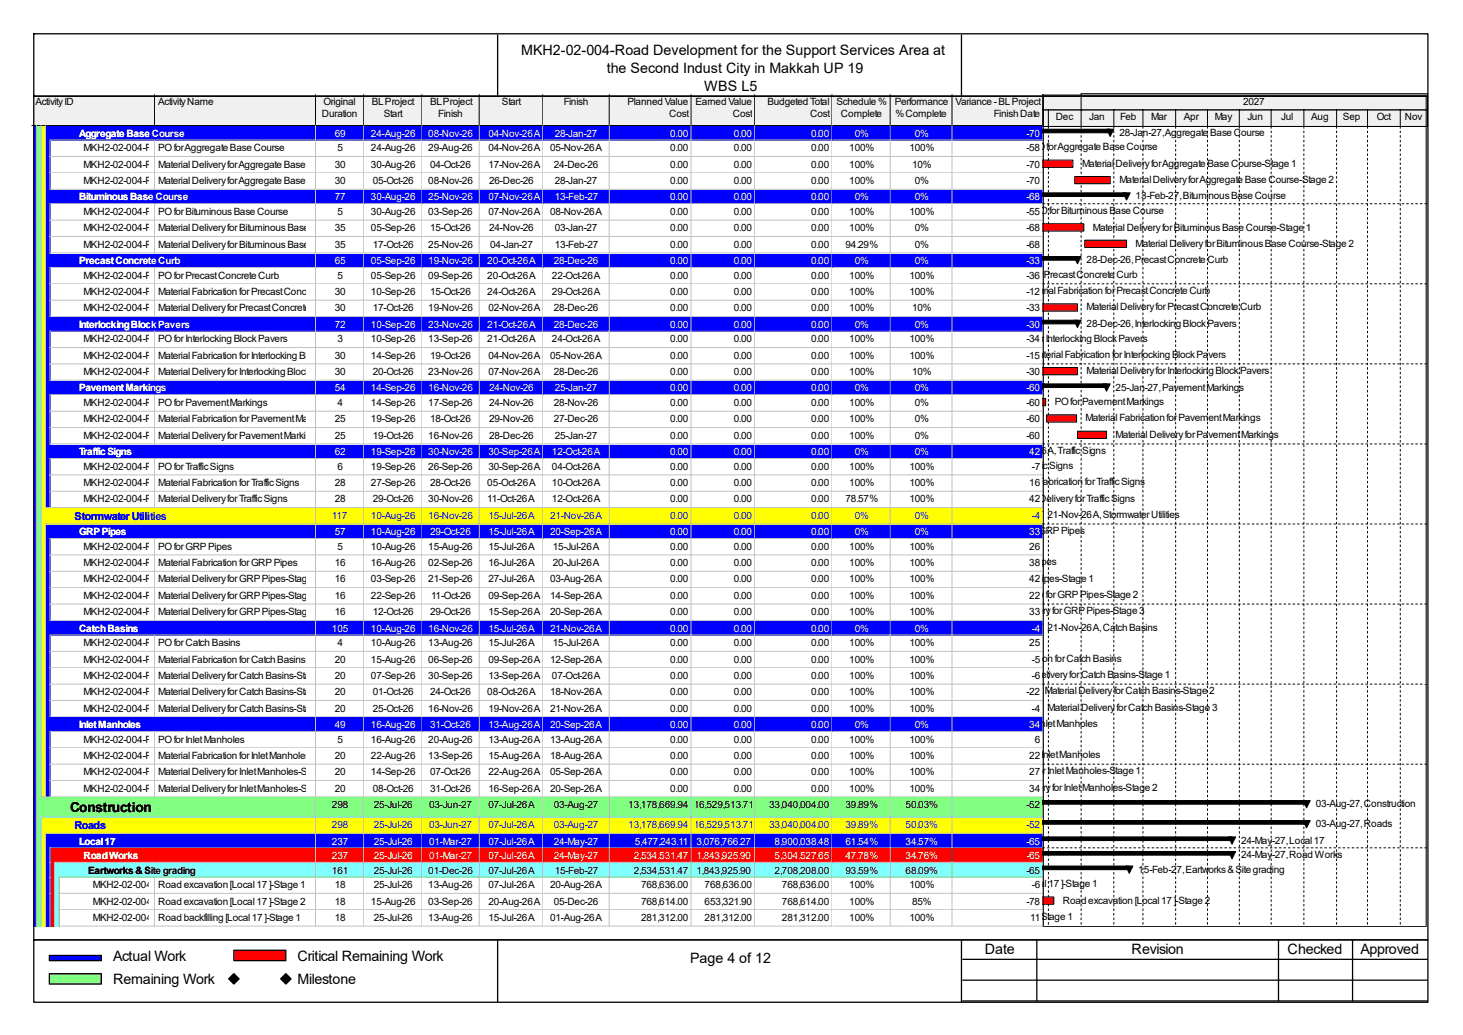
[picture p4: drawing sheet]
<svg xmlns="http://www.w3.org/2000/svg" width="297mm" height="210mm" viewBox="0 0 297 210" stroke-linecap="round" stroke-linejoin="round" font-family="sans-serif">
<defs><g id="words">
<g font-size="2.9">
<text x="105.8" y="11.1">MKH2-02-004-Road Development for the Support Services Area at</text>
<text x="123.2" y="14.8">the Second Indust City in Makkah UP 19</text>
<text x="143" y="18.5">WBS L5</text>
<text x="22.9" y="194.9">Actual Work</text>
<text x="60.4" y="194.9">Critical Remaining Work</text>
<text x="140.1" y="195.5">Page 4 of 12</text>
<text x="199.9" y="193.6">Date</text>
<text x="229.7" y="193.6">Revision</text>
<text x="261.4" y="193.6">Checked</text>
<text x="276.2" y="193.6">Approved</text>
<text x="22.9" y="199.7">Remaining Work</text>
<text x="60.4" y="199.7">Milestone</text>
</g>
<text font-size="2.8" x="14.2" y="164.7">Construction</text>
<g font-size="2.2" fill="#00f">
<text x="15.2" y="105.5">Stormwater Utilities</text>
<text x="15.2" y="168.2">Roads</text>
</g>
<g font-size="2">
<text x="7.2" y="21.3">Activity ID</text>
<text x="32.1" y="21.3">Activity Name</text>
<text x="65.4" y="23.7">Duration</text>
<text x="65.7" y="21.3">Original</text>
<text x="75.5" y="21.3">BL Project</text>
<text x="77.9" y="23.7">Start</text>
<text x="87.3" y="21.3">BL Project</text>
<text x="89" y="23.7">Finish</text>
<text x="101.9" y="21.3">Start</text>
<text x="114.5" y="21.3">Finish</text>
<text x="127.4" y="21.3">Planned Value</text>
<text x="135.8" y="23.7">Cost</text>
<text x="141.2" y="21.3">Earned Value</text>
<text x="148.8" y="23.7">Cost</text>
<text x="155.8" y="21.3">Budgeted Total</text>
<text x="164.5" y="23.7">Cost</text>
<text x="169.8" y="21.3">Schedule %</text>
<text x="170.7" y="23.7">Complete</text>
<text x="181.7" y="21.3">Performance</text>
<text x="181.8" y="23.7">% Complete</text>
<text x="194" y="21.3">Variance - BL Project</text>
<text x="201.8" y="23.7">Finish Date</text>
<text x="252.3" y="21.3">2027</text>
<text x="214.3" y="24.4">Dec</text>
<text x="221.1" y="24.4">Jan</text>
<text x="227.2" y="27.6">28-Jan-27, Aggregate Base Course</text>
<text x="227.4" y="24.4">Feb</text>
<text x="233.7" y="24.4">Mar</text>
<text x="240.3" y="24.4">Apr</text>
<text x="246.6" y="24.4">May</text>
<text x="253.3" y="24.4">Jun</text>
<text x="260.1" y="24.4">Jul</text>
<text x="266.2" y="24.4">Aug</text>
<text x="272.6" y="24.4">Sep</text>
<text x="279.5" y="24.4">Oct</text>
<text x="285.2" y="24.4">Nov</text>
<text x="17" y="30.7">MKH2-02-004-PRC-1000</text>
<text x="17" y="34">MKH2-02-004-PRC-1010</text>
<text x="32.1" y="30.7">PO for Aggregate Base Course</text>
<text x="32.1" y="34">Material Delivery for Aggregate Base Course-Stage 130-Aug-26</text>
<text x="67.9" y="34">30</text>
<text x="68.5" y="30.7">5</text>
<text x="75.3" y="30.7">24-Aug-26</text>
<text x="87" y="30.7">29-Aug-26</text>
<text x="87.3" y="34">04-Oct-26</text>
<text x="99.1" y="30.7">04-Nov-26 A</text>
<text x="99.1" y="34">17-Nov-26 A</text>
<text x="111.7" y="30.7">05-Nov-26 A</text>
<text x="112.4" y="34">24-Dec-26</text>
<text x="136.1" y="30.7">0.00</text>
<text x="136.1" y="34">0.00</text>
<text x="149" y="30.7">0.00</text>
<text x="149" y="34">0.00</text>
<text x="164.7" y="30.7">0.00</text>
<text x="164.7" y="34">0.00</text>
<text x="172.4" y="30.7">100%</text>
<text x="172.4" y="34">100%</text>
<text x="184.6" y="30.7">100%</text>
<text x="185.2" y="34">10%</text>
<text x="208.4" y="30.7">-58</text>
<text x="208.4" y="34">-70</text>
<text x="209.3" y="30.5">PO for Aggregate Base Course</text>
<text x="219.7" y="33.8">Material Delivery for Aggregate Base Course-Stage 1</text>
<text x="17" y="37.3">MKH2-02-004-PRC-1020</text>
<text x="32.1" y="37.3">Material Delivery for Aggregate Base Course-Stage 205-Oct-26</text>
<text x="67.9" y="37.3">30</text>
<text x="87" y="37.3">08-Nov-26</text>
<text x="99.3" y="37.3">26-Dec-26</text>
<text x="112.6" y="37.3">28-Jan-27</text>
<text x="136.1" y="37.3">0.00</text>
<text x="149" y="37.3">0.00</text>
<text x="164.7" y="37.3">0.00</text>
<text x="172.4" y="37.3">100%</text>
<text x="185.7" y="37.3">0%</text>
<text x="208.4" y="37.3">-70</text>
<text x="227.2" y="37.2">Material Delivery for Aggregate Base Course-Stage 2</text>
<text x="230.5" y="40.5">13-Feb-27, Bituminous Base Course</text>
<text x="17" y="43.6">MKH2-02-004-PRC-1030</text>
<text x="17" y="46.9">MKH2-02-004-PRC-1040</text>
<text x="32.1" y="43.6">PO for Bituminous Base Course</text>
<text x="32.1" y="46.9">Material Delivery for Bituminous Base Course-Stage 1</text>
<text x="67.9" y="46.9">35</text>
<text x="68.5" y="43.6">5</text>
<text x="75.3" y="43.6">30-Aug-26</text>
<text x="75.3" y="46.9">05-Sep-26</text>
<text x="87" y="43.6">03-Sep-26</text>
<text x="87.3" y="46.9">15-Oct-26</text>
<text x="99.1" y="43.6">07-Nov-26 A</text>
<text x="99.3" y="46.9">24-Nov-26</text>
<text x="111.7" y="43.6">08-Nov-26 A</text>
<text x="112.6" y="46.9">03-Jan-27</text>
<text x="136.1" y="43.6">0.00</text>
<text x="136.1" y="46.9">0.00</text>
<text x="149" y="43.6">0.00</text>
<text x="149" y="46.9">0.00</text>
<text x="164.7" y="43.6">0.00</text>
<text x="164.7" y="46.9">0.00</text>
<text x="172.4" y="43.6">100%</text>
<text x="172.4" y="46.9">100%</text>
<text x="184.6" y="43.6">100%</text>
<text x="185.7" y="46.9">0%</text>
<text x="208.4" y="43.6">-55</text>
<text x="208.4" y="46.9">-68</text>
<text x="209.9" y="43.4">PO for Bituminous Base Course</text>
<text x="221.9" y="46.8">Material Delivery for Bituminous Base Course-Stage 1</text>
<text x="17" y="50.2">MKH2-02-004-PRC-1050</text>
<text x="32.1" y="50.2">Material Delivery for Bituminous Base Course-Stage 217-Oct-26</text>
<text x="67.9" y="50.2">35</text>
<text x="87" y="50.2">25-Nov-26</text>
<text x="99.5" y="50.2">04-Jan-27</text>
<text x="112.6" y="50.2">13-Feb-27</text>
<text x="136.1" y="50.2">0.00</text>
<text x="149" y="50.2">0.00</text>
<text x="164.7" y="50.2">0.00</text>
<text x="171.7" y="50.2">94.29%</text>
<text x="185.7" y="50.2">0%</text>
<text x="208.4" y="50.2">-68</text>
<text x="220.6" y="53.4">28-Dec-26, Precast Concrete Curb</text>
<text x="230.5" y="50.1">Material Delivery for Bituminous Base Course-Stage 2</text>
<text x="17" y="56.6">MKH2-02-004-PRC-1060</text>
<text x="17" y="59.9">MKH2-02-004-PRC-1070</text>
<text x="32.1" y="56.6">PO for Precast Concrete Curb</text>
<text x="32.1" y="59.9">Material Fabrication for Precast Concrete Curb</text>
<text x="67.9" y="59.9">30</text>
<text x="68.5" y="56.6">5</text>
<text x="75.3" y="56.6">05-Sep-26</text>
<text x="75.3" y="59.9">10-Sep-26</text>
<text x="87" y="56.6">09-Sep-26</text>
<text x="87.3" y="59.9">15-Oct-26</text>
<text x="98.9" y="56.6">20-Oct-26 A</text>
<text x="98.9" y="59.9">24-Oct-26 A</text>
<text x="112.1" y="56.6">22-Oct-26 A</text>
<text x="112.1" y="59.9">29-Oct-26 A</text>
<text x="136.1" y="56.6">0.00</text>
<text x="136.1" y="59.9">0.00</text>
<text x="149" y="56.6">0.00</text>
<text x="149" y="59.9">0.00</text>
<text x="164.7" y="56.6">0.00</text>
<text x="164.7" y="59.9">0.00</text>
<text x="172.4" y="56.6">100%</text>
<text x="172.4" y="59.9">100%</text>
<text x="184.6" y="56.6">100%</text>
<text x="184.6" y="59.9">100%</text>
<text x="206.4" y="56.3">PO for Precast Concrete Curb</text>
<text x="207.9" y="59.7">Material Fabrication for Precast Concrete Curb</text>
<text x="208.4" y="56.6">-36</text>
<text x="208.4" y="59.9">-12</text>
<text x="17" y="63.2">MKH2-02-004-PRC-1080</text>
<text x="32.1" y="63.2">Material Delivery for Precast Concrete Curb 30</text>
<text x="75.7" y="63.2">17-Oct-26</text>
<text x="87" y="63.2">19-Nov-26</text>
<text x="99.1" y="63.2">02-Nov-26 A</text>
<text x="112.4" y="63.2">28-Dec-26</text>
<text x="136.1" y="63.2">0.00</text>
<text x="149" y="63.2">0.00</text>
<text x="164.7" y="63.2">0.00</text>
<text x="172.4" y="63.2">100%</text>
<text x="185.2" y="63.2">10%</text>
<text x="208.4" y="63.2">-33</text>
<text x="220.6" y="63">Material Delivery for Precast Concrete Curb</text>
<text x="17" y="69.5">MKH2-02-004-PRC-1090</text>
<text x="32.1" y="69.5">PO for Interlocking Block Pavers</text>
<text x="68.5" y="69.5">3</text>
<text x="75.3" y="69.5">10-Sep-26</text>
<text x="87" y="69.5">13-Sep-26</text>
<text x="98.9" y="69.5">21-Oct-26 A</text>
<text x="112.1" y="69.5">24-Oct-26 A</text>
<text x="136.1" y="69.5">0.00</text>
<text x="149" y="69.5">0.00</text>
<text x="164.7" y="69.5">0.00</text>
<text x="172.4" y="69.5">100%</text>
<text x="184.6" y="69.5">100%</text>
<text x="206.8" y="69.3">PO for Interlocking Block Pavers</text>
<text x="208.4" y="69.5">-34</text>
<text x="220.6" y="66.3">28-Dec-26, Interlocking Block Pavers</text>
<text x="17" y="72.8">MKH2-02-004-PRC-1100</text>
<text x="17" y="76.1">MKH2-02-004-PRC-1110</text>
<text x="32.1" y="72.8">Material Fabrication for Interlocking Block Pavers</text>
<text x="32.1" y="76.1">Material Delivery for Interlocking Block Pavers</text>
<text x="67.9" y="72.8">30</text>
<text x="67.9" y="76.1">30</text>
<text x="75.3" y="72.8">14-Sep-26</text>
<text x="75.7" y="76.1">20-Oct-26</text>
<text x="87" y="76.1">23-Nov-26</text>
<text x="87.3" y="72.8">19-Oct-26</text>
<text x="99.1" y="72.8">04-Nov-26 A</text>
<text x="99.1" y="76.1">07-Nov-26 A</text>
<text x="111.7" y="72.8">05-Nov-26 A</text>
<text x="112.4" y="76.1">28-Dec-26</text>
<text x="136.1" y="72.8">0.00</text>
<text x="136.1" y="76.1">0.00</text>
<text x="149" y="72.8">0.00</text>
<text x="149" y="76.1">0.00</text>
<text x="164.7" y="72.8">0.00</text>
<text x="164.7" y="76.1">0.00</text>
<text x="172.4" y="72.8">100%</text>
<text x="172.4" y="76.1">100%</text>
<text x="184.6" y="72.8">100%</text>
<text x="185.2" y="76.1">10%</text>
<text x="208.4" y="72.8">-15</text>
<text x="208.4" y="76.1">-30</text>
<text x="209.3" y="72.6">Material Fabrication for Interlocking Block Pavers</text>
<text x="220.6" y="75.9">Material Delivery for Interlocking Block Pavers</text>
<text x="17" y="82.4">MKH2-02-004-PRC-1120</text>
<text x="32.1" y="82.4">PO for Pavement Markings</text>
<text x="68.5" y="82.4">4</text>
<text x="75.3" y="82.4">14-Sep-26</text>
<text x="87" y="82.4">17-Sep-26</text>
<text x="99.3" y="82.4">24-Nov-26</text>
<text x="112.4" y="82.4">28-Nov-26</text>
<text x="136.1" y="82.4">0.00</text>
<text x="149" y="82.4">0.00</text>
<text x="164.7" y="82.4">0.00</text>
<text x="172.4" y="82.4">100%</text>
<text x="185.7" y="82.4">0%</text>
<text x="208.4" y="82.4">-60</text>
<text x="214.1" y="82.2">PO for Pavement Markings</text>
<text x="226.5" y="79.2">25-Jan-27, Pavement Markings</text>
<text x="17" y="85.7">MKH2-02-004-PRC-1130</text>
<text x="17" y="89">MKH2-02-004-PRC-1140</text>
<text x="32.1" y="85.7">Material Fabrication for Pavement Markings25</text>
<text x="32.1" y="89">Material Delivery for Pavement Markings</text>
<text x="67.9" y="89">25</text>
<text x="75.3" y="85.7">19-Sep-26</text>
<text x="75.7" y="89">19-Oct-26</text>
<text x="87" y="89">16-Nov-26</text>
<text x="87.3" y="85.7">18-Oct-26</text>
<text x="99.3" y="85.7">29-Nov-26</text>
<text x="99.3" y="89">28-Dec-26</text>
<text x="112.4" y="85.7">27-Dec-26</text>
<text x="112.6" y="89">25-Jan-27</text>
<text x="136.1" y="85.7">0.00</text>
<text x="136.1" y="89">0.00</text>
<text x="149" y="85.7">0.00</text>
<text x="149" y="89">0.00</text>
<text x="164.7" y="85.7">0.00</text>
<text x="164.7" y="89">0.00</text>
<text x="172.4" y="85.7">100%</text>
<text x="172.4" y="89">100%</text>
<text x="185.7" y="85.7">0%</text>
<text x="185.7" y="89">0%</text>
<text x="208.4" y="85.7">-60</text>
<text x="208.4" y="89">-60</text>
<text x="220.4" y="85.5">Material Fabrication for Pavement Markings</text>
<text x="226.5" y="88.9">Material Delivery for Pavement Markings</text>
<text x="17" y="95.3">MKH2-02-004-PRC-1150</text>
<text x="32.1" y="95.3">PO for Traffic Signs</text>
<text x="68.5" y="95.3">6</text>
<text x="75.3" y="95.3">19-Sep-26</text>
<text x="87" y="95.3">26-Sep-26</text>
<text x="99.1" y="95.3">30-Sep-26 A</text>
<text x="112.1" y="95.3">04-Oct-26 A</text>
<text x="136.1" y="95.3">0.00</text>
<text x="149" y="95.3">0.00</text>
<text x="164.7" y="95.3">0.00</text>
<text x="172.4" y="95.3">100%</text>
<text x="184.6" y="95.3">100%</text>
<text x="202.5" y="95.1">PO for Traffic Signs</text>
<text x="204.2" y="92.2">12-Oct-26 A, Traffic Signs</text>
<text x="209.5" y="95.3">-7</text>
<text x="17" y="98.6">MKH2-02-004-PRC-1160</text>
<text x="17" y="101.9">MKH2-02-004-PRC-1170</text>
<text x="32.1" y="98.6">Material Fabrication for Traffic Signs</text>
<text x="32.1" y="101.9">Material Delivery for Traffic Signs</text>
<text x="67.9" y="98.6">28</text>
<text x="67.9" y="101.9">28</text>
<text x="75.3" y="98.6">27-Sep-26</text>
<text x="75.7" y="101.9">29-Oct-26</text>
<text x="87" y="101.9">30-Nov-26</text>
<text x="87.3" y="98.6">28-Oct-26</text>
<text x="98.9" y="98.6">05-Oct-26 A</text>
<text x="98.9" y="101.9">11-Oct-26 A</text>
<text x="112.1" y="98.6">10-Oct-26 A</text>
<text x="112.1" y="101.9">12-Oct-26 A</text>
<text x="136.1" y="98.6">0.00</text>
<text x="136.1" y="101.9">0.00</text>
<text x="149" y="98.6">0.00</text>
<text x="149" y="101.9">0.00</text>
<text x="164.7" y="98.6">0.00</text>
<text x="164.7" y="101.9">0.00</text>
<text x="171.7" y="101.9">78.57%</text>
<text x="172.4" y="98.6">100%</text>
<text x="184.6" y="98.6">100%</text>
<text x="184.6" y="101.9">100%</text>
<text x="203.8" y="98.5">Material Fabrication for Traffic Signs</text>
<text x="204.2" y="101.8">Material Delivery for Traffic Signs</text>
<text x="209" y="98.6">16</text>
<text x="209" y="101.9">42</text>
<text x="212.6" y="105.1">21-Nov-26 A, Stormwater Utilities</text>
<text x="17" y="111.5">MKH2-02-004-PRC-1180</text>
<text x="32.1" y="111.5">PO for GRP Pipes</text>
<text x="68.5" y="111.5">5</text>
<text x="75.3" y="111.5">10-Aug-26</text>
<text x="87" y="111.5">15-Aug-26</text>
<text x="99.1" y="111.5">15-Jul-26 A</text>
<text x="112.2" y="111.5">15-Jul-26 A</text>
<text x="136.1" y="111.5">0.00</text>
<text x="149" y="111.5">0.00</text>
<text x="164.7" y="111.5">0.00</text>
<text x="172.4" y="111.5">100%</text>
<text x="184.6" y="111.5">100%</text>
<text x="199.6" y="108.4">20-Sep-26 A, GRP Pipes</text>
<text x="209" y="111.5">26</text>
<text x="17" y="114.9">MKH2-02-004-PRC-1190</text>
<text x="17" y="118.2">MKH2-02-004-PRC-1200</text>
<text x="32.1" y="114.9">Material Fabrication for GRP Pipes</text>
<text x="32.1" y="118.2">Material Delivery for GRP Pipes-Stage 1</text>
<text x="67.9" y="114.9">16</text>
<text x="67.9" y="118.2">16</text>
<text x="75.3" y="114.9">16-Aug-26</text>
<text x="75.3" y="118.2">03-Sep-26</text>
<text x="87" y="114.9">02-Sep-26</text>
<text x="87" y="118.2">21-Sep-26</text>
<text x="99.1" y="114.9">16-Jul-26 A</text>
<text x="99.1" y="118.2">27-Jul-26 A</text>
<text x="111.7" y="118.2">03-Aug-26 A</text>
<text x="112.2" y="114.9">20-Jul-26 A</text>
<text x="136.1" y="114.9">0.00</text>
<text x="136.1" y="118.2">0.00</text>
<text x="149" y="114.9">0.00</text>
<text x="149" y="118.2">0.00</text>
<text x="164.7" y="114.9">0.00</text>
<text x="164.7" y="118.2">0.00</text>
<text x="172.4" y="114.9">100%</text>
<text x="172.4" y="118.2">100%</text>
<text x="184.6" y="114.9">100%</text>
<text x="184.6" y="118.2">100%Material Delivery for GRP Pipes-Stage 1</text>
<text x="186.3" y="114.7">Material Fabrication for GRP Pipes</text>
<text x="209" y="114.9">38</text>
<text x="209" y="118.2">42</text>
<text x="17" y="121.5">MKH2-02-004-PRC-1210</text>
<text x="17" y="124.8">MKH2-02-004-PRC-1220</text>
<text x="32.1" y="121.5">Material Delivery for GRP Pipes-Stage 2</text>
<text x="32.1" y="124.8">Material Delivery for GRP Pipes-Stage 3</text>
<text x="67.9" y="121.5">16</text>
<text x="67.9" y="124.8">16</text>
<text x="75.3" y="121.5">22-Sep-26</text>
<text x="75.7" y="124.8">12-Oct-26</text>
<text x="87.3" y="124.8">29-Oct-26</text>
<text x="87.5" y="121.5">11-Oct-26</text>
<text x="99.1" y="121.5">09-Sep-26 A</text>
<text x="99.1" y="124.8">15-Sep-26 A</text>
<text x="111.7" y="121.5">14-Sep-26 A</text>
<text x="111.7" y="124.8">20-Sep-26 A</text>
<text x="136.1" y="121.5">0.00</text>
<text x="136.1" y="124.8">0.00</text>
<text x="149" y="121.5">0.00</text>
<text x="149" y="124.8">0.00</text>
<text x="164.7" y="121.5">0.00</text>
<text x="164.7" y="124.8">0.00</text>
<text x="172.4" y="121.5">100%</text>
<text x="172.4" y="124.8">100%</text>
<text x="184.6" y="121.5">100%</text>
<text x="184.6" y="124.8">100%</text>
<text x="198.2" y="121.3">Material Delivery for GRP Pipes-Stage 2</text>
<text x="199.6" y="124.7">Material Delivery for GRP Pipes-Stage 3</text>
<text x="209" y="121.5">22</text>
<text x="209" y="124.8">33</text>
<text x="17" y="131.1">MKH2-02-004-PRC-1270</text>
<text x="32.1" y="131.1">PO for Catch Basins</text>
<text x="68.5" y="131.1">4</text>
<text x="75.3" y="131.1">10-Aug-26</text>
<text x="87" y="131.1">13-Aug-26</text>
<text x="99.1" y="131.1">15-Jul-26 A</text>
<text x="112.2" y="131.1">15-Jul-26 A</text>
<text x="136.1" y="131.1">0.00</text>
<text x="149" y="131.1">0.00</text>
<text x="164.7" y="131.1">0.00</text>
<text x="172.4" y="131.1">100%</text>
<text x="184.6" y="131.1">100%</text>
<text x="209" y="131.1">25</text>
<text x="212.6" y="128">21-Nov-26 A, Catch Basins</text>
<text x="17" y="134.5">MKH2-02-004-PRC-1280</text>
<text x="17" y="137.8">MKH2-02-004-PRC-1290</text>
<text x="32.1" y="134.5">Material Fabrication for Catch Basins</text>
<text x="32.1" y="137.8">Material Delivery for Catch Basins-Stage 1</text>
<text x="67.9" y="134.5">20</text>
<text x="67.9" y="137.8">20</text>
<text x="75.3" y="134.5">15-Aug-26</text>
<text x="75.3" y="137.8">07-Sep-26</text>
<text x="87" y="134.5">06-Sep-26</text>
<text x="87" y="137.8">30-Sep-26</text>
<text x="99.1" y="134.5">09-Sep-26 A</text>
<text x="99.1" y="137.8">13-Sep-26 A</text>
<text x="111.7" y="134.5">12-Sep-26 A</text>
<text x="112.1" y="137.8">07-Oct-26 A</text>
<text x="136.1" y="134.5">0.00</text>
<text x="136.1" y="137.8">0.00</text>
<text x="149" y="134.5">0.00</text>
<text x="149" y="137.8">0.00</text>
<text x="164.7" y="134.5">0.00</text>
<text x="164.7" y="137.8">0.00</text>
<text x="172.4" y="134.5">100%</text>
<text x="172.4" y="137.8">100%</text>
<text x="184.6" y="134.5">100%</text>
<text x="184.6" y="137.8">100%</text>
<text x="197.7" y="134.2">Material Fabrication for Catch Basins</text>
<text x="203.1" y="137.6">Material Delivery for Catch Basins-Stage 1</text>
<text x="209.5" y="134.5">-5</text>
<text x="209.5" y="137.8">-6</text>
<text x="17" y="141.1">MKH2-02-004-PRC-1300</text>
<text x="32.1" y="141.1">Material Delivery for Catch Basins-Stage 2</text>
<text x="67.9" y="141.1">20</text>
<text x="75.7" y="141.1">01-Oct-26</text>
<text x="87.3" y="141.1">24-Oct-26</text>
<text x="98.9" y="141.1">08-Oct-26 A</text>
<text x="111.7" y="141.1">18-Nov-26 A</text>
<text x="136.1" y="141.1">0.00</text>
<text x="149" y="141.1">0.00</text>
<text x="164.7" y="141.1">0.00</text>
<text x="172.4" y="141.1">100%</text>
<text x="184.6" y="141.1">100%</text>
<text x="208.4" y="141.1">-22</text>
<text x="212.1" y="140.9">Material Delivery for Catch Basins-Stage 2</text>
<text x="17" y="144.4">MKH2-02-004-PRC-1310</text>
<text x="32.1" y="144.4">Material Delivery for Catch Basins-Stage 3</text>
<text x="67.9" y="144.4">20</text>
<text x="75.7" y="144.4">25-Oct-26</text>
<text x="87" y="144.4">16-Nov-26</text>
<text x="99.1" y="144.4">19-Nov-26 A</text>
<text x="111.7" y="144.4">21-Nov-26 A</text>
<text x="136.1" y="144.4">0.00</text>
<text x="149" y="144.4">0.00</text>
<text x="164.7" y="144.4">0.00</text>
<text x="172.4" y="144.4">100%</text>
<text x="184.6" y="144.4">100%</text>
<text x="199.6" y="147.5">20-Sep-26 A, Inlet Manholes</text>
<text x="209.5" y="144.4">-4</text>
<text x="212.6" y="144.2">Material Delivery for Catch Basins-Stage 3</text>
<text x="17" y="150.7">MKH2-02-004-PRC-1230</text>
<text x="17" y="154">MKH2-02-004-PRC-1240</text>
<text x="32.1" y="150.7">PO for Inlet Manholes</text>
<text x="32.1" y="154">Material Fabrication for Inlet Manholes</text>
<text x="67.9" y="154">20</text>
<text x="68.5" y="150.7">5</text>
<text x="75.3" y="150.7">16-Aug-26</text>
<text x="75.3" y="154">22-Aug-26</text>
<text x="87" y="150.7">20-Aug-26</text>
<text x="87" y="154">13-Sep-26</text>
<text x="99.1" y="150.7">13-Aug-26 A</text>
<text x="99.1" y="154">15-Aug-26 A</text>
<text x="111.7" y="150.7">13-Aug-26 A</text>
<text x="111.7" y="154">18-Aug-26 A</text>
<text x="136.1" y="150.7">0.00</text>
<text x="136.1" y="154">0.00</text>
<text x="149" y="150.7">0.00</text>
<text x="149" y="154">0.00</text>
<text x="164.7" y="150.7">0.00</text>
<text x="164.7" y="154">0.00</text>
<text x="172.4" y="150.7">100%</text>
<text x="172.4" y="154">100%</text>
<text x="184.6" y="150.7">100%</text>
<text x="184.6" y="154">100%</text>
<text x="192.5" y="153.8">Material Fabrication for Inlet Manholes</text>
<text x="209" y="154">22</text>
<text x="210.1" y="150.7">6</text>
<text x="17" y="157.4">MKH2-02-004-PRC-1250</text>
<text x="17" y="160.7">MKH2-02-004-PRC-1260</text>
<text x="32.1" y="157.4">Material Delivery for Inlet Manholes-Stage 1</text>
<text x="32.1" y="160.7">Material Delivery for Inlet Manholes-Stage 2</text>
<text x="67.9" y="157.4">20</text>
<text x="67.9" y="160.7">20</text>
<text x="75.3" y="157.4">14-Sep-26</text>
<text x="75.7" y="160.7">08-Oct-26</text>
<text x="87.3" y="157.4">07-Oct-26</text>
<text x="87.3" y="160.7">31-Oct-26</text>
<text x="99.1" y="157.4">22-Aug-26 A</text>
<text x="99.1" y="160.7">16-Sep-26 A</text>
<text x="111.7" y="157.4">05-Sep-26 A</text>
<text x="111.7" y="160.7">20-Sep-26 A</text>
<text x="136.1" y="157.4">0.00</text>
<text x="136.1" y="160.7">0.00</text>
<text x="149" y="157.4">0.00</text>
<text x="149" y="160.7">0.00</text>
<text x="164.7" y="157.4">0.00</text>
<text x="164.7" y="160.7">0.00</text>
<text x="172.4" y="157.4">100%</text>
<text x="172.4" y="160.7">100%</text>
<text x="184.6" y="157.4">100%</text>
<text x="184.6" y="160.7">100%</text>
<text x="196.2" y="157.1">Material Delivery for Inlet Manholes-Stage 1</text>
<text x="199.6" y="160.5">Material Delivery for Inlet Manholes-Stage 2</text>
<text x="209" y="157.4">27</text>
<text x="209" y="160.7">34</text>
<text x="67.4" y="164">298</text>
<text x="75.9" y="164">25-Jul-26</text>
<text x="87.1" y="164">03-Jun-27</text>
<text x="99.1" y="164">07-Jul-26 A</text>
<text x="112.4" y="164">03-Aug-27</text>
<text x="127.6" y="164">13,178,669.94</text>
<text x="140.8" y="164">16,529,513.71</text>
<text x="156.2" y="164">33,040,004.00</text>
<text x="171.7" y="164">39.89%</text>
<text x="183.9" y="164">50.03%</text>
<text x="208.4" y="164">-52</text>
<text x="267.1" y="163.8">03-Aug-27, Construction</text>
<text x="267.1" y="167.9">03-Aug-27, Roads</text>
<text x="252" y="171.2">24-May-27, Local 17</text>
<text x="17.9" y="177.2">Eartworks &amp; Site grading</text>
<text x="67.4" y="177.2">161</text>
<text x="75.9" y="177.2">25-Jul-26</text>
<text x="87" y="177.2">01-Dec-26</text>
<text x="99.1" y="177.2">07-Jul-26 A</text>
<text x="112.6" y="177.2">15-Feb-27</text>
<text x="128.7" y="177.2">2,534,531.47</text>
<text x="141.4" y="177.2">1,843,925.90</text>
<text x="157.3" y="177.2">2,708,208.00</text>
<text x="171.7" y="177.2">93.59%</text>
<text x="183.9" y="177.2">68.09%</text>
<text x="208.4" y="177.2">-65</text>
<text x="231.1" y="177.1">15-Feb-27, Eartworks &amp; Site grading</text>
<text x="252" y="174.1">24-May-27, Road Works</text>
<text x="18.8" y="180.2">MKH2-02-004-CNS-1020</text>
<text x="18.8" y="183.6">MKH2-02-004-CNS-1030</text>
<text x="32.1" y="180.2">Road excavation [Local 17 ]-Stage 1</text>
<text x="32.1" y="183.6">Road excavation [Local 17 ]-Stage 2</text>
<text x="67.9" y="180.2">18</text>
<text x="67.9" y="183.6">18</text>
<text x="75.3" y="183.6">15-Aug-26</text>
<text x="75.9" y="180.2">25-Jul-26</text>
<text x="87" y="180.2">13-Aug-26</text>
<text x="87" y="183.6">03-Sep-26</text>
<text x="99.1" y="180.2">07-Jul-26 A</text>
<text x="99.1" y="183.6">20-Aug-26 A</text>
<text x="111.7" y="180.2">20-Aug-26 A</text>
<text x="112.4" y="183.6">05-Dec-26</text>
<text x="130.1" y="180.2">768,636.00</text>
<text x="130.1" y="183.6">768,614.00</text>
<text x="143" y="180.2">768,636.00</text>
<text x="143" y="183.6">653,321.90</text>
<text x="158.7" y="180.2">768,636.00</text>
<text x="158.7" y="183.6">768,614.00</text>
<text x="172.4" y="180.2">100%</text>
<text x="172.4" y="183.6">100%</text>
<text x="184.6" y="180.2">100%</text>
<text x="185.2" y="183.6">85%</text>
<text x="192.9" y="180">Road excavation [Local 17 ]-Stage 1</text>
<text x="208.4" y="183.6">-78</text>
<text x="209.5" y="180.2">-6</text>
<text x="215.8" y="183.3">Road excavation [Local 17 ]-Stage 2</text>
<text x="18.8" y="186.9">MKH2-02-004-CNS-1140</text>
<text x="32.1" y="186.9">Road backfilling [Local 17 ]-Stage 1</text>
<text x="67.9" y="186.9">18</text>
<text x="75.9" y="186.9">25-Jul-26</text>
<text x="87" y="186.9">13-Aug-26</text>
<text x="99.1" y="186.9">15-Jul-26 A</text>
<text x="111.7" y="186.9">01-Aug-26 A</text>
<text x="130.1" y="186.9">281,312.00</text>
<text x="143" y="186.9">281,312.00</text>
<text x="158.7" y="186.9">281,312.00</text>
<text x="172.4" y="186.9">100%</text>
<text x="184.6" y="186.9">100%Road backfilling [Local 17 ]-Stage 1</text>
<text x="209.1" y="186.9">11</text>
</g>
<g font-size="2" fill="#fff">
<text x="16" y="27.7">Aggregate Base Course</text>
<text x="67.9" y="27.7">69</text>
<text x="75.3" y="27.7">24-Aug-26</text>
<text x="87" y="27.7">08-Nov-26</text>
<text x="99.1" y="27.7">04-Nov-26 A</text>
<text x="112.6" y="27.7">28-Jan-27</text>
<text x="136.1" y="27.7">0.00</text>
<text x="149" y="27.7">0.00</text>
<text x="164.7" y="27.7">0.00</text>
<text x="173.5" y="27.7">0%</text>
<text x="185.7" y="27.7">0%</text>
<text x="208.4" y="27.7">-70</text>
<text x="16" y="40.7">Bituminous Base Course</text>
<text x="67.9" y="40.7">77</text>
<text x="75.3" y="40.7">30-Aug-26</text>
<text x="87" y="40.7">25-Nov-26</text>
<text x="99.1" y="40.7">07-Nov-26 A</text>
<text x="112.6" y="40.7">13-Feb-27</text>
<text x="136.1" y="40.7">0.00</text>
<text x="149" y="40.7">0.00</text>
<text x="164.7" y="40.7">0.00</text>
<text x="173.5" y="40.7">0%</text>
<text x="185.7" y="40.7">0%</text>
<text x="208.4" y="40.7">-68</text>
<text x="16" y="53.6">Precast Concrete Curb</text>
<text x="67.9" y="53.6">65</text>
<text x="75.3" y="53.6">05-Sep-26</text>
<text x="87" y="53.6">19-Nov-26</text>
<text x="98.9" y="53.6">20-Oct-26 A</text>
<text x="112.4" y="53.6">28-Dec-26</text>
<text x="136.1" y="53.6">0.00</text>
<text x="149" y="53.6">0.00</text>
<text x="164.7" y="53.6">0.00</text>
<text x="173.5" y="53.6">0%</text>
<text x="185.7" y="53.6">0%</text>
<text x="208.4" y="53.6">-33</text>
<text x="16" y="66.5">Interlocking Block Pavers</text>
<text x="67.9" y="66.5">72</text>
<text x="75.3" y="66.5">10-Sep-26</text>
<text x="87" y="66.5">23-Nov-26</text>
<text x="98.9" y="66.5">21-Oct-26 A</text>
<text x="112.4" y="66.5">28-Dec-26</text>
<text x="136.1" y="66.5">0.00</text>
<text x="149" y="66.5">0.00</text>
<text x="164.7" y="66.5">0.00</text>
<text x="173.5" y="66.5">0%</text>
<text x="185.7" y="66.5">0%</text>
<text x="208.4" y="66.5">-30</text>
<text x="16" y="79.4">Pavement Markings</text>
<text x="67.9" y="79.4">54</text>
<text x="75.3" y="79.4">14-Sep-26</text>
<text x="87" y="79.4">16-Nov-26</text>
<text x="99.3" y="79.4">24-Nov-26</text>
<text x="112.6" y="79.4">25-Jan-27</text>
<text x="136.1" y="79.4">0.00</text>
<text x="149" y="79.4">0.00</text>
<text x="164.7" y="79.4">0.00</text>
<text x="173.5" y="79.4">0%</text>
<text x="185.7" y="79.4">0%</text>
<text x="208.4" y="79.4">-60</text>
<text x="16" y="92.4">Traffic Signs</text>
<text x="67.9" y="92.4">62</text>
<text x="75.3" y="92.4">19-Sep-26</text>
<text x="87" y="92.4">30-Nov-26</text>
<text x="99.1" y="92.4">30-Sep-26 A</text>
<text x="112.1" y="92.4">12-Oct-26 A</text>
<text x="136.1" y="92.4">0.00</text>
<text x="149" y="92.4">0.00</text>
<text x="164.7" y="92.4">0.00</text>
<text x="173.5" y="92.4">0%</text>
<text x="185.7" y="92.4">0%</text>
<text x="209" y="92.4">42</text>
<text x="16" y="108.6">GRP Pipes</text>
<text x="67.9" y="108.6">57</text>
<text x="75.3" y="108.6">10-Aug-26</text>
<text x="87.3" y="108.6">29-Oct-26</text>
<text x="99.1" y="108.6">15-Jul-26 A</text>
<text x="111.7" y="108.6">20-Sep-26 A</text>
<text x="136.1" y="108.6">0.00</text>
<text x="149" y="108.6">0.00</text>
<text x="164.7" y="108.6">0.00</text>
<text x="173.5" y="108.6">0%</text>
<text x="185.7" y="108.6">0%</text>
<text x="209" y="108.6">33</text>
<text x="16" y="128.2">Catch Basins</text>
<text x="67.4" y="128.2">105</text>
<text x="75.3" y="128.2">10-Aug-26</text>
<text x="87" y="128.2">16-Nov-26</text>
<text x="99.1" y="128.2">15-Jul-26 A</text>
<text x="111.7" y="128.2">21-Nov-26 A</text>
<text x="136.1" y="128.2">0.00</text>
<text x="149" y="128.2">0.00</text>
<text x="164.7" y="128.2">0.00</text>
<text x="173.5" y="128.2">0%</text>
<text x="185.7" y="128.2">0%</text>
<text x="209.5" y="128.2">-4</text>
<text x="16" y="147.7">Inlet Manholes</text>
<text x="67.9" y="147.7">49</text>
<text x="75.3" y="147.7">16-Aug-26</text>
<text x="87.3" y="147.7">31-Oct-26</text>
<text x="99.1" y="147.7">13-Aug-26 A</text>
<text x="111.7" y="147.7">20-Sep-26 A</text>
<text x="136.1" y="147.7">0.00</text>
<text x="149" y="147.7">0.00</text>
<text x="164.7" y="147.7">0.00</text>
<text x="173.5" y="147.7">0%</text>
<text x="185.7" y="147.7">0%</text>
<text x="209" y="147.7">34</text>
<text x="16" y="171.4">Local 17</text>
<text x="67.4" y="171.4">237</text>
<text x="75.9" y="171.4">25-Jul-26</text>
<text x="87.1" y="171.4">01-Mar-27</text>
<text x="99.1" y="171.4">07-Jul-26 A</text>
<text x="112.4" y="171.4">24-May-27</text>
<text x="128.9" y="171.4">5,477,243.11</text>
<text x="141.4" y="171.4">3,076,766.27</text>
<text x="157.3" y="171.4">8,900,038.48</text>
<text x="171.7" y="171.4">61.54%</text>
<text x="183.9" y="171.4">34.57%</text>
<text x="208.4" y="171.4">-65</text>
<text x="17" y="174.3">Road Works</text>
<text x="67.4" y="174.3">237</text>
<text x="75.9" y="174.3">25-Jul-26</text>
<text x="87.1" y="174.3">01-Mar-27</text>
<text x="99.1" y="174.3">07-Jul-26 A</text>
<text x="112.4" y="174.3">24-May-27</text>
<text x="128.7" y="174.3">2,534,531.47</text>
<text x="141.4" y="174.3">1,843,925.90</text>
<text x="157.3" y="174.3">5,304,527.65</text>
<text x="171.7" y="174.3">47.78%</text>
<text x="183.9" y="174.3">34.76%</text>
<text x="208.4" y="174.3">-65</text>
</g>
<g font-size="2" fill="#00f">
<text x="67.4" y="105.3">117</text>
<text x="75.3" y="105.3">10-Aug-26</text>
<text x="87" y="105.3">16-Nov-26</text>
<text x="99.1" y="105.3">15-Jul-26 A</text>
<text x="111.7" y="105.3">21-Nov-26 A</text>
<text x="136.1" y="105.3">0.00</text>
<text x="149" y="105.3">0.00</text>
<text x="164.7" y="105.3">0.00</text>
<text x="173.5" y="105.3">0%</text>
<text x="185.7" y="105.3">0%</text>
<text x="209.5" y="105.3">-4</text>
<text x="67.4" y="168">298</text>
<text x="75.9" y="168">25-Jul-26</text>
<text x="87.1" y="168">03-Jun-27</text>
<text x="99.1" y="168">07-Jul-26 A</text>
<text x="112.4" y="168">03-Aug-27</text>
<text x="127.6" y="168">13,178,669.94</text>
<text x="140.8" y="168">16,529,513.71</text>
<text x="156.2" y="168">33,040,004.00</text>
<text x="171.7" y="168">39.89%</text>
<text x="183.9" y="168">50.03%</text>
<text x="208.4" y="168">-52</text>
</g>
</g></defs>
<path d="M6.6 19.2h25v6.5h-25z" fill="#f0f0f0"/>
<path d="M31.4 19.2v6.3h-24.9" fill="none" stroke="#000" stroke-width=".2"/>
<path d="M31.6 19.2h32.6v6.5h-32.6z" fill="#f0f0f0"/>
<path d="M64.1 19.2v6.3h-32.7" fill="none" stroke="#000" stroke-width=".2"/>
<path d="M64.2 19.2h9.8v6.5h-9.8z" fill="#f0f0f0"/>
<path d="M73.8 19.2v6.3h-9.7" fill="none" stroke="#000" stroke-width=".2"/>
<path d="M74 19.2h11.9v6.5h-11.9z" fill="#f0f0f0"/>
<path d="M85.7 19.2v6.3h-11.9" fill="none" stroke="#000" stroke-width=".2"/>
<path d="M85.9 19.2h11.6v6.5h-11.6z" fill="#f0f0f0"/>
<path d="M97.3 19.2v6.3h-11.6" fill="none" stroke="#000" stroke-width=".2"/>
<path d="M97.5 19.2h12.9v6.5h-12.9z" fill="#f0f0f0"/>
<path d="M110.2 19.2v6.3h-12.9" fill="none" stroke="#000" stroke-width=".2"/>
<path d="M110.4 19.2h13.5v6.5h-13.5z" fill="#f0f0f0"/>
<path d="M123.7 19.2v6.3h-13.5" fill="none" stroke="#000" stroke-width=".2"/>
<path d="M123.9 19.2h16.6v6.5h-16.6z" fill="#f0f0f0"/>
<path d="M140.3 19.2v6.3h-16.6" fill="none" stroke="#000" stroke-width=".2"/>
<path d="M140.5 19.2h12.9v6.5h-12.9z" fill="#f0f0f0"/>
<path d="M153.2 19.2v6.3h-12.9" fill="none" stroke="#000" stroke-width=".2"/>
<path d="M153.4 19.2h15.7v6.5h-15.7z" fill="#f0f0f0"/>
<path d="M168.9 19.2v6.3h-15.7" fill="none" stroke="#000" stroke-width=".2"/>
<path d="M169.1 19.2h11.8v6.5h-11.8z" fill="#f0f0f0"/>
<path d="M180.7 19.2v6.3h-11.8" fill="none" stroke="#000" stroke-width=".2"/>
<path d="M180.9 19.2h12.6v6.5h-12.6z" fill="#f0f0f0"/>
<path d="M193.3 19.2v6.3h-12.6" fill="none" stroke="#000" stroke-width=".2"/>
<path d="M193.5 19.2h18.4v6.5h-18.4z" fill="#f0f0f0"/>
<path d="M211.7 19.2v6.3h-18.4" fill="none" stroke="#000" stroke-width=".2"/>
<path d="M6.6 25.7h1v2.9h-1z" fill="#00f"/>
<path d="M7.4 25.5v3.1" fill="none" stroke="#c0c0c0" stroke-width=".2"/>
<path d="M7.6 25.7h.9v2.9h-.9z" fill="#80ff80"/>
<path d="M8.3 25.5v3.1" fill="none" stroke="#c0c0c0" stroke-width=".2"/>
<path d="M8.5 25.7h.9v2.9h-.9z" fill="#ff0"/>
<path d="M9.2 25.5v3.1" fill="none" stroke="#c0c0c0" stroke-width=".2"/>
<path d="M9.4 25.7h22.2v2.9h-22.2z" fill="#00f"/>
<path d="M10.2 28.4h21.4" fill="none" stroke="#c0c0c0" stroke-width=".2"/>
<path d="M31.6 25.7h32.6v2.9h-32.6z" fill="#00f"/>
<path d="M64.1 25.5v2.9h-32.5" fill="none" stroke="#c0c0c0" stroke-width=".2"/>
<path d="M64.2 25.7h9.8v2.9h-9.8z" fill="#00f"/>
<path d="M73.8 25.5v2.9h-9.6" fill="none" stroke="#c0c0c0" stroke-width=".2"/>
<path d="M74 25.7h11.9v2.9h-11.9z" fill="#00f"/>
<path d="M85.7 25.5v2.9h-11.7" fill="none" stroke="#c0c0c0" stroke-width=".2"/>
<path d="M85.9 25.7h11.6v2.9h-11.6z" fill="#00f"/>
<path d="M97.3 25.5v2.9h-11.5" fill="none" stroke="#c0c0c0" stroke-width=".2"/>
<path d="M97.5 25.7h12.9v2.9h-12.9z" fill="#00f"/>
<path d="M110.2 25.5v2.9h-12.7" fill="none" stroke="#c0c0c0" stroke-width=".2"/>
<path d="M110.4 25.7h13.5v2.9h-13.5z" fill="#00f"/>
<path d="M123.7 25.5v2.9h-13.3" fill="none" stroke="#c0c0c0" stroke-width=".2"/>
<path d="M123.9 25.7h16.6v2.9h-16.6z" fill="#00f"/>
<path d="M140.3 25.5v2.9h-16.4" fill="none" stroke="#c0c0c0" stroke-width=".2"/>
<path d="M140.5 25.7h12.9v2.9h-12.9z" fill="#00f"/>
<path d="M153.2 25.5v2.9h-12.7" fill="none" stroke="#c0c0c0" stroke-width=".2"/>
<path d="M153.4 25.7h15.7v2.9h-15.7z" fill="#00f"/>
<path d="M168.9 25.5v2.9h-15.5" fill="none" stroke="#c0c0c0" stroke-width=".2"/>
<path d="M169.1 25.7h11.8v2.9h-11.8z" fill="#00f"/>
<path d="M180.7 25.5v2.9h-11.6" fill="none" stroke="#c0c0c0" stroke-width=".2"/>
<path d="M180.9 25.7h12.6v2.9h-12.6z" fill="#00f"/>
<path d="M193.3 25.5v2.9h-12.4" fill="none" stroke="#c0c0c0" stroke-width=".2"/>
<path d="M193.5 25.7h18.4v2.9h-18.4z" fill="#00f"/>
<path d="M211.7 25.5v2.9h-18.2" fill="none" stroke="#c0c0c0" stroke-width=".2"/>
<path d="M6.6 28.6h1v3.3h-1z" fill="#00f"/>
<path d="M7.4 28.4v3.5" fill="none" stroke="#c0c0c0" stroke-width=".2"/>
<path d="M7.6 28.6h.9v3.3h-.9z" fill="#80ff80"/>
<path d="M8.3 28.4v3.5" fill="none" stroke="#c0c0c0" stroke-width=".2"/>
<path d="M8.5 28.6h.9v3.3h-.9z" fill="#ff0"/>
<path d="M9.2 28.4v3.5" fill="none" stroke="#c0c0c0" stroke-width=".2"/>
<path d="M9.4 28.6h.9v3.3h-.9z" fill="#00f"/>
<path d="M10.2 28.4v3.5" fill="none" stroke="#c0c0c0" stroke-width=".2"/>
<path d="M10.3 28.6h21.3v3.3h-21.3z" fill="#fff"/>
<path d="M10.2 31.7h21.4M31.4 28.4v3.5" fill="none" stroke="#c0c0c0" stroke-width=".2"/>
<path d="M31.6 28.6h32.6v3.3h-32.6z" fill="#fff"/>
<path d="M64.1 28.4v3.3h-32.5" fill="none" stroke="#c0c0c0" stroke-width=".2"/>
<path d="M64.2 28.6h9.8v3.3h-9.8z" fill="#fff"/>
<path d="M73.8 28.4v3.3h-9.6" fill="none" stroke="#c0c0c0" stroke-width=".2"/>
<path d="M74 28.6h11.9v3.3h-11.9z" fill="#fff"/>
<path d="M85.7 28.4v3.3h-11.7" fill="none" stroke="#c0c0c0" stroke-width=".2"/>
<path d="M85.9 28.6h11.6v3.3h-11.6z" fill="#fff"/>
<path d="M97.3 28.4v3.3h-11.5" fill="none" stroke="#c0c0c0" stroke-width=".2"/>
<path d="M97.5 28.6h12.9v3.3h-12.9z" fill="#fff"/>
<path d="M110.2 28.4v3.3h-12.7" fill="none" stroke="#c0c0c0" stroke-width=".2"/>
<path d="M110.4 28.6h13.5v3.3h-13.5z" fill="#fff"/>
<path d="M123.7 28.4v3.3h-13.3" fill="none" stroke="#c0c0c0" stroke-width=".2"/>
<path d="M123.9 28.6h16.6v3.3h-16.6z" fill="#fff"/>
<path d="M140.3 28.4v3.3h-16.4" fill="none" stroke="#c0c0c0" stroke-width=".2"/>
<path d="M140.5 28.6h12.9v3.3h-12.9z" fill="#fff"/>
<path d="M153.2 28.4v3.3h-12.7" fill="none" stroke="#c0c0c0" stroke-width=".2"/>
<path d="M153.4 28.6h15.7v3.3h-15.7z" fill="#fff"/>
<path d="M168.9 28.4v3.3h-15.5" fill="none" stroke="#c0c0c0" stroke-width=".2"/>
<path d="M169.1 28.6h11.8v3.3h-11.8z" fill="#fff"/>
<path d="M180.7 28.4v3.3h-11.6" fill="none" stroke="#c0c0c0" stroke-width=".2"/>
<path d="M180.9 28.6h12.6v3.3h-12.6z" fill="#fff"/>
<path d="M193.3 28.4v3.3h-12.4" fill="none" stroke="#c0c0c0" stroke-width=".2"/>
<path d="M193.5 28.6h18.4v3.3h-18.4z" fill="#fff"/>
<path d="M211.7 28.4v3.3h-18.2" fill="none" stroke="#c0c0c0" stroke-width=".2"/>
<path d="M6.6 31.9h1v3.4h-1z" fill="#00f"/>
<path d="M7.4 31.7v3.6" fill="none" stroke="#c0c0c0" stroke-width=".2"/>
<path d="M7.6 31.9h.9v3.4h-.9z" fill="#80ff80"/>
<path d="M8.3 31.7v3.6" fill="none" stroke="#c0c0c0" stroke-width=".2"/>
<path d="M8.5 31.9h.9v3.4h-.9z" fill="#ff0"/>
<path d="M9.2 31.7v3.6" fill="none" stroke="#c0c0c0" stroke-width=".2"/>
<path d="M9.4 31.9h.9v3.4h-.9z" fill="#00f"/>
<path d="M10.2 31.7v3.6" fill="none" stroke="#c0c0c0" stroke-width=".2"/>
<path d="M10.3 31.9h21.3v3.4h-21.3z" fill="#fff"/>
<path d="M10.2 35.1h21.4M31.4 31.7v3.6" fill="none" stroke="#c0c0c0" stroke-width=".2"/>
<path d="M31.6 31.9h32.6v3.4h-32.6z" fill="#fff"/>
<path d="M64.1 31.7v3.4h-32.5" fill="none" stroke="#c0c0c0" stroke-width=".2"/>
<path d="M64.2 31.9h9.8v3.4h-9.8z" fill="#fff"/>
<path d="M73.8 31.7v3.4h-9.6" fill="none" stroke="#c0c0c0" stroke-width=".2"/>
<path d="M74 31.9h11.9v3.4h-11.9z" fill="#fff"/>
<path d="M85.7 31.7v3.4h-11.7" fill="none" stroke="#c0c0c0" stroke-width=".2"/>
<path d="M85.9 31.9h11.6v3.4h-11.6z" fill="#fff"/>
<path d="M97.3 31.7v3.4h-11.5" fill="none" stroke="#c0c0c0" stroke-width=".2"/>
<path d="M97.5 31.9h12.9v3.4h-12.9z" fill="#fff"/>
<path d="M110.2 31.7v3.4h-12.7" fill="none" stroke="#c0c0c0" stroke-width=".2"/>
<path d="M110.4 31.9h13.5v3.4h-13.5z" fill="#fff"/>
<path d="M123.7 31.7v3.4h-13.3" fill="none" stroke="#c0c0c0" stroke-width=".2"/>
<path d="M123.9 31.9h16.6v3.4h-16.6z" fill="#fff"/>
<path d="M140.3 31.7v3.4h-16.4" fill="none" stroke="#c0c0c0" stroke-width=".2"/>
<path d="M140.5 31.9h12.9v3.4h-12.9z" fill="#fff"/>
<path d="M153.2 31.7v3.4h-12.7" fill="none" stroke="#c0c0c0" stroke-width=".2"/>
<path d="M153.4 31.9h15.7v3.4h-15.7z" fill="#fff"/>
<path d="M168.9 31.7v3.4h-15.5" fill="none" stroke="#c0c0c0" stroke-width=".2"/>
<path d="M169.1 31.9h11.8v3.4h-11.8z" fill="#fff"/>
<path d="M180.7 31.7v3.4h-11.6" fill="none" stroke="#c0c0c0" stroke-width=".2"/>
<path d="M180.9 31.9h12.6v3.4h-12.6z" fill="#fff"/>
<path d="M193.3 31.7v3.4h-12.4" fill="none" stroke="#c0c0c0" stroke-width=".2"/>
<path d="M193.5 31.9h18.4v3.4h-18.4z" fill="#fff"/>
<path d="M211.7 31.7v3.4h-18.2" fill="none" stroke="#c0c0c0" stroke-width=".2"/>
<path d="M6.6 35.3h1v3.3h-1z" fill="#00f"/>
<path d="M7.4 35.1v3.5" fill="none" stroke="#c0c0c0" stroke-width=".2"/>
<path d="M7.6 35.3h.9v3.3h-.9z" fill="#80ff80"/>
<path d="M8.3 35.1v3.5" fill="none" stroke="#c0c0c0" stroke-width=".2"/>
<path d="M8.5 35.3h.9v3.3h-.9z" fill="#ff0"/>
<path d="M9.2 35.1v3.5" fill="none" stroke="#c0c0c0" stroke-width=".2"/>
<path d="M9.4 35.3h.9v3.3h-.9z" fill="#00f"/>
<path d="M10.2 35.1v3.5" fill="none" stroke="#c0c0c0" stroke-width=".2"/>
<path d="M10.3 35.3h21.3v3.3h-21.3z" fill="#fff"/>
<path d="M10.2 38.4h21.4M31.4 35.1v3.5" fill="none" stroke="#c0c0c0" stroke-width=".2"/>
<path d="M31.6 35.3h32.6v3.3h-32.6z" fill="#fff"/>
<path d="M64.1 35.1v3.3h-32.5" fill="none" stroke="#c0c0c0" stroke-width=".2"/>
<path d="M64.2 35.3h9.8v3.3h-9.8z" fill="#fff"/>
<path d="M73.8 35.1v3.3h-9.6" fill="none" stroke="#c0c0c0" stroke-width=".2"/>
<path d="M74 35.3h11.9v3.3h-11.9z" fill="#fff"/>
<path d="M85.7 35.1v3.3h-11.7" fill="none" stroke="#c0c0c0" stroke-width=".2"/>
<path d="M85.9 35.3h11.6v3.3h-11.6z" fill="#fff"/>
<path d="M97.3 35.1v3.3h-11.5" fill="none" stroke="#c0c0c0" stroke-width=".2"/>
<path d="M97.5 35.3h12.9v3.3h-12.9z" fill="#fff"/>
<path d="M110.2 35.1v3.3h-12.7" fill="none" stroke="#c0c0c0" stroke-width=".2"/>
<path d="M110.4 35.3h13.5v3.3h-13.5z" fill="#fff"/>
<path d="M123.7 35.1v3.3h-13.3" fill="none" stroke="#c0c0c0" stroke-width=".2"/>
<path d="M123.9 35.3h16.6v3.3h-16.6z" fill="#fff"/>
<path d="M140.3 35.1v3.3h-16.4" fill="none" stroke="#c0c0c0" stroke-width=".2"/>
<path d="M140.5 35.3h12.9v3.3h-12.9z" fill="#fff"/>
<path d="M153.2 35.1v3.3h-12.7" fill="none" stroke="#c0c0c0" stroke-width=".2"/>
<path d="M153.4 35.3h15.7v3.3h-15.7z" fill="#fff"/>
<path d="M168.9 35.1v3.3h-15.5" fill="none" stroke="#c0c0c0" stroke-width=".2"/>
<path d="M169.1 35.3h11.8v3.3h-11.8z" fill="#fff"/>
<path d="M180.7 35.1v3.3h-11.6" fill="none" stroke="#c0c0c0" stroke-width=".2"/>
<path d="M180.9 35.3h12.6v3.3h-12.6z" fill="#fff"/>
<path d="M193.3 35.1v3.3h-12.4" fill="none" stroke="#c0c0c0" stroke-width=".2"/>
<path d="M193.5 35.3h18.4v3.3h-18.4z" fill="#fff"/>
<path d="M211.7 35.1v3.3h-18.2" fill="none" stroke="#c0c0c0" stroke-width=".2"/>
<path d="M6.6 38.6h1v2.9h-1z" fill="#00f"/>
<path d="M7.4 38.4v3.1" fill="none" stroke="#c0c0c0" stroke-width=".2"/>
<path d="M7.6 38.6h.9v2.9h-.9z" fill="#80ff80"/>
<path d="M8.3 38.4v3.1" fill="none" stroke="#c0c0c0" stroke-width=".2"/>
<path d="M8.5 38.6h.9v2.9h-.9z" fill="#ff0"/>
<path d="M9.2 38.4v3.1" fill="none" stroke="#c0c0c0" stroke-width=".2"/>
<path d="M9.4 38.6h22.2v2.9h-22.2z" fill="#00f"/>
<path d="M10.2 41.3h21.4" fill="none" stroke="#c0c0c0" stroke-width=".2"/>
<path d="M31.6 38.6h32.6v2.9h-32.6z" fill="#00f"/>
<path d="M64.1 38.4v2.9h-32.5" fill="none" stroke="#c0c0c0" stroke-width=".2"/>
<path d="M64.2 38.6h9.8v2.9h-9.8z" fill="#00f"/>
<path d="M73.8 38.4v2.9h-9.6" fill="none" stroke="#c0c0c0" stroke-width=".2"/>
<path d="M74 38.6h11.9v2.9h-11.9z" fill="#00f"/>
<path d="M85.7 38.4v2.9h-11.7" fill="none" stroke="#c0c0c0" stroke-width=".2"/>
<path d="M85.9 38.6h11.6v2.9h-11.6z" fill="#00f"/>
<path d="M97.3 38.4v2.9h-11.5" fill="none" stroke="#c0c0c0" stroke-width=".2"/>
<path d="M97.5 38.6h12.9v2.9h-12.9z" fill="#00f"/>
<path d="M110.2 38.4v2.9h-12.7" fill="none" stroke="#c0c0c0" stroke-width=".2"/>
<path d="M110.4 38.6h13.5v2.9h-13.5z" fill="#00f"/>
<path d="M123.7 38.4v2.9h-13.3" fill="none" stroke="#c0c0c0" stroke-width=".2"/>
<path d="M123.9 38.6h16.6v2.9h-16.6z" fill="#00f"/>
<path d="M140.3 38.4v2.9h-16.4" fill="none" stroke="#c0c0c0" stroke-width=".2"/>
<path d="M140.5 38.6h12.9v2.9h-12.9z" fill="#00f"/>
<path d="M153.2 38.4v2.9h-12.7" fill="none" stroke="#c0c0c0" stroke-width=".2"/>
<path d="M153.4 38.6h15.7v2.9h-15.7z" fill="#00f"/>
<path d="M168.9 38.4v2.9h-15.5" fill="none" stroke="#c0c0c0" stroke-width=".2"/>
<path d="M169.1 38.6h11.8v2.9h-11.8z" fill="#00f"/>
<path d="M180.7 38.4v2.9h-11.6" fill="none" stroke="#c0c0c0" stroke-width=".2"/>
<path d="M180.9 38.6h12.6v2.9h-12.6z" fill="#00f"/>
<path d="M193.3 38.4v2.9h-12.4" fill="none" stroke="#c0c0c0" stroke-width=".2"/>
<path d="M193.5 38.6h18.4v2.9h-18.4z" fill="#00f"/>
<path d="M211.7 38.4v2.9h-18.2" fill="none" stroke="#c0c0c0" stroke-width=".2"/>
<path d="M6.6 41.5h1v3.4h-1z" fill="#00f"/>
<path d="M7.4 41.3v3.6" fill="none" stroke="#c0c0c0" stroke-width=".2"/>
<path d="M7.6 41.5h.9v3.4h-.9z" fill="#80ff80"/>
<path d="M8.3 41.3v3.6" fill="none" stroke="#c0c0c0" stroke-width=".2"/>
<path d="M8.5 41.5h.9v3.4h-.9z" fill="#ff0"/>
<path d="M9.2 41.3v3.6" fill="none" stroke="#c0c0c0" stroke-width=".2"/>
<path d="M9.4 41.5h.9v3.4h-.9z" fill="#00f"/>
<path d="M10.2 41.3v3.6" fill="none" stroke="#c0c0c0" stroke-width=".2"/>
<path d="M10.3 41.5h21.3v3.4h-21.3z" fill="#fff"/>
<path d="M10.2 44.7h21.4M31.4 41.3v3.6" fill="none" stroke="#c0c0c0" stroke-width=".2"/>
<path d="M31.6 41.5h32.6v3.4h-32.6z" fill="#fff"/>
<path d="M64.1 41.3v3.4h-32.5" fill="none" stroke="#c0c0c0" stroke-width=".2"/>
<path d="M64.2 41.5h9.8v3.4h-9.8z" fill="#fff"/>
<path d="M73.8 41.3v3.4h-9.6" fill="none" stroke="#c0c0c0" stroke-width=".2"/>
<path d="M74 41.5h11.9v3.4h-11.9z" fill="#fff"/>
<path d="M85.7 41.3v3.4h-11.7" fill="none" stroke="#c0c0c0" stroke-width=".2"/>
<path d="M85.9 41.5h11.6v3.4h-11.6z" fill="#fff"/>
<path d="M97.3 41.3v3.4h-11.5" fill="none" stroke="#c0c0c0" stroke-width=".2"/>
<path d="M97.5 41.5h12.9v3.4h-12.9z" fill="#fff"/>
<path d="M110.2 41.3v3.4h-12.7" fill="none" stroke="#c0c0c0" stroke-width=".2"/>
<path d="M110.4 41.5h13.5v3.4h-13.5z" fill="#fff"/>
<path d="M123.7 41.3v3.4h-13.3" fill="none" stroke="#c0c0c0" stroke-width=".2"/>
<path d="M123.9 41.5h16.6v3.4h-16.6z" fill="#fff"/>
<path d="M140.3 41.3v3.4h-16.4" fill="none" stroke="#c0c0c0" stroke-width=".2"/>
<path d="M140.5 41.5h12.9v3.4h-12.9z" fill="#fff"/>
<path d="M153.2 41.3v3.4h-12.7" fill="none" stroke="#c0c0c0" stroke-width=".2"/>
<path d="M153.4 41.5h15.7v3.4h-15.7z" fill="#fff"/>
<path d="M168.9 41.3v3.4h-15.5" fill="none" stroke="#c0c0c0" stroke-width=".2"/>
<path d="M169.1 41.5h11.8v3.4h-11.8z" fill="#fff"/>
<path d="M180.7 41.3v3.4h-11.6" fill="none" stroke="#c0c0c0" stroke-width=".2"/>
<path d="M180.9 41.5h12.6v3.4h-12.6z" fill="#fff"/>
<path d="M193.3 41.3v3.4h-12.4" fill="none" stroke="#c0c0c0" stroke-width=".2"/>
<path d="M193.5 41.5h18.4v3.4h-18.4z" fill="#fff"/>
<path d="M211.7 41.3v3.4h-18.2" fill="none" stroke="#c0c0c0" stroke-width=".2"/>
<path d="M6.6 44.9h1v3.3h-1z" fill="#00f"/>
<path d="M7.4 44.7v3.5" fill="none" stroke="#c0c0c0" stroke-width=".2"/>
<path d="M7.6 44.9h.9v3.3h-.9z" fill="#80ff80"/>
<path d="M8.3 44.7v3.5" fill="none" stroke="#c0c0c0" stroke-width=".2"/>
<path d="M8.5 44.9h.9v3.3h-.9z" fill="#ff0"/>
<path d="M9.2 44.7v3.5" fill="none" stroke="#c0c0c0" stroke-width=".2"/>
<path d="M9.4 44.9h.9v3.3h-.9z" fill="#00f"/>
<path d="M10.2 44.7v3.5" fill="none" stroke="#c0c0c0" stroke-width=".2"/>
<path d="M10.3 44.9h21.3v3.3h-21.3z" fill="#fff"/>
<path d="M10.2 48h21.4M31.4 44.7v3.5" fill="none" stroke="#c0c0c0" stroke-width=".2"/>
<path d="M31.6 44.9h32.6v3.3h-32.6z" fill="#fff"/>
<path d="M64.1 44.7v3.3h-32.5" fill="none" stroke="#c0c0c0" stroke-width=".2"/>
<path d="M64.2 44.9h9.8v3.3h-9.8z" fill="#fff"/>
<path d="M73.8 44.7v3.3h-9.6" fill="none" stroke="#c0c0c0" stroke-width=".2"/>
<path d="M74 44.9h11.9v3.3h-11.9z" fill="#fff"/>
<path d="M85.7 44.7v3.3h-11.7" fill="none" stroke="#c0c0c0" stroke-width=".2"/>
<path d="M85.9 44.9h11.6v3.3h-11.6z" fill="#fff"/>
<path d="M97.3 44.7v3.3h-11.5" fill="none" stroke="#c0c0c0" stroke-width=".2"/>
<path d="M97.5 44.9h12.9v3.3h-12.9z" fill="#fff"/>
<path d="M110.2 44.7v3.3h-12.7" fill="none" stroke="#c0c0c0" stroke-width=".2"/>
<path d="M110.4 44.9h13.5v3.3h-13.5z" fill="#fff"/>
<path d="M123.7 44.7v3.3h-13.3" fill="none" stroke="#c0c0c0" stroke-width=".2"/>
<path d="M123.9 44.9h16.6v3.3h-16.6z" fill="#fff"/>
<path d="M140.3 44.7v3.3h-16.4" fill="none" stroke="#c0c0c0" stroke-width=".2"/>
<path d="M140.5 44.9h12.9v3.3h-12.9z" fill="#fff"/>
<path d="M153.2 44.7v3.3h-12.7" fill="none" stroke="#c0c0c0" stroke-width=".2"/>
<path d="M153.4 44.9h15.7v3.3h-15.7z" fill="#fff"/>
<path d="M168.9 44.7v3.3h-15.5" fill="none" stroke="#c0c0c0" stroke-width=".2"/>
<path d="M169.1 44.9h11.8v3.3h-11.8z" fill="#fff"/>
<path d="M180.7 44.7v3.3h-11.6" fill="none" stroke="#c0c0c0" stroke-width=".2"/>
<path d="M180.9 44.9h12.6v3.3h-12.6z" fill="#fff"/>
<path d="M193.3 44.7v3.3h-12.4" fill="none" stroke="#c0c0c0" stroke-width=".2"/>
<path d="M193.5 44.9h18.4v3.3h-18.4z" fill="#fff"/>
<path d="M211.7 44.7v3.3h-18.2" fill="none" stroke="#c0c0c0" stroke-width=".2"/>
<path d="M6.6 48.2h1v3.3h-1z" fill="#00f"/>
<path d="M7.4 48v3.5" fill="none" stroke="#c0c0c0" stroke-width=".2"/>
<path d="M7.6 48.2h.9v3.3h-.9z" fill="#80ff80"/>
<path d="M8.3 48v3.5" fill="none" stroke="#c0c0c0" stroke-width=".2"/>
<path d="M8.5 48.2h.9v3.3h-.9z" fill="#ff0"/>
<path d="M9.2 48v3.5" fill="none" stroke="#c0c0c0" stroke-width=".2"/>
<path d="M9.4 48.2h.9v3.3h-.9z" fill="#00f"/>
<path d="M10.2 48v3.5" fill="none" stroke="#c0c0c0" stroke-width=".2"/>
<path d="M10.3 48.2h21.3v3.3h-21.3z" fill="#fff"/>
<path d="M10.2 51.3h21.4M31.4 48v3.5" fill="none" stroke="#c0c0c0" stroke-width=".2"/>
<path d="M31.6 48.2h32.6v3.3h-32.6z" fill="#fff"/>
<path d="M64.1 48v3.3h-32.5" fill="none" stroke="#c0c0c0" stroke-width=".2"/>
<path d="M64.2 48.2h9.8v3.3h-9.8z" fill="#fff"/>
<path d="M73.8 48v3.3h-9.6" fill="none" stroke="#c0c0c0" stroke-width=".2"/>
<path d="M74 48.2h11.9v3.3h-11.9z" fill="#fff"/>
<path d="M85.7 48v3.3h-11.7" fill="none" stroke="#c0c0c0" stroke-width=".2"/>
<path d="M85.9 48.2h11.6v3.3h-11.6z" fill="#fff"/>
<path d="M97.3 48v3.3h-11.5" fill="none" stroke="#c0c0c0" stroke-width=".2"/>
<path d="M97.5 48.2h12.9v3.3h-12.9z" fill="#fff"/>
<path d="M110.2 48v3.3h-12.7" fill="none" stroke="#c0c0c0" stroke-width=".2"/>
<path d="M110.4 48.2h13.5v3.3h-13.5z" fill="#fff"/>
<path d="M123.7 48v3.3h-13.3" fill="none" stroke="#c0c0c0" stroke-width=".2"/>
<path d="M123.9 48.2h16.6v3.3h-16.6z" fill="#fff"/>
<path d="M140.3 48v3.3h-16.4" fill="none" stroke="#c0c0c0" stroke-width=".2"/>
<path d="M140.5 48.2h12.9v3.3h-12.9z" fill="#fff"/>
<path d="M153.2 48v3.3h-12.7" fill="none" stroke="#c0c0c0" stroke-width=".2"/>
<path d="M153.4 48.2h15.7v3.3h-15.7z" fill="#fff"/>
<path d="M168.9 48v3.3h-15.5" fill="none" stroke="#c0c0c0" stroke-width=".2"/>
<path d="M169.1 48.2h11.8v3.3h-11.8z" fill="#fff"/>
<path d="M180.7 48v3.3h-11.6" fill="none" stroke="#c0c0c0" stroke-width=".2"/>
<path d="M180.9 48.2h12.6v3.3h-12.6z" fill="#fff"/>
<path d="M193.3 48v3.3h-12.4" fill="none" stroke="#c0c0c0" stroke-width=".2"/>
<path d="M193.5 48.2h18.4v3.3h-18.4z" fill="#fff"/>
<path d="M211.7 48v3.3h-18.2" fill="none" stroke="#c0c0c0" stroke-width=".2"/>
<path d="M6.6 51.5h1v2.9h-1z" fill="#00f"/>
<path d="M7.4 51.3v3.2" fill="none" stroke="#c0c0c0" stroke-width=".2"/>
<path d="M7.6 51.5h.9v2.9h-.9z" fill="#80ff80"/>
<path d="M8.3 51.3v3.2" fill="none" stroke="#c0c0c0" stroke-width=".2"/>
<path d="M8.5 51.5h.9v2.9h-.9z" fill="#ff0"/>
<path d="M9.2 51.3v3.2" fill="none" stroke="#c0c0c0" stroke-width=".2"/>
<path d="M9.4 51.5h22.2v2.9h-22.2z" fill="#00f"/>
<path d="M10.2 54.3h21.4" fill="none" stroke="#c0c0c0" stroke-width=".2"/>
<path d="M31.6 51.5h32.6v2.9h-32.6z" fill="#00f"/>
<path d="M64.1 51.3v3h-32.5" fill="none" stroke="#c0c0c0" stroke-width=".2"/>
<path d="M64.2 51.5h9.8v2.9h-9.8z" fill="#00f"/>
<path d="M73.8 51.3v3h-9.6" fill="none" stroke="#c0c0c0" stroke-width=".2"/>
<path d="M74 51.5h11.9v2.9h-11.9z" fill="#00f"/>
<path d="M85.7 51.3v3h-11.7" fill="none" stroke="#c0c0c0" stroke-width=".2"/>
<path d="M85.9 51.5h11.6v2.9h-11.6z" fill="#00f"/>
<path d="M97.3 51.3v3h-11.5" fill="none" stroke="#c0c0c0" stroke-width=".2"/>
<path d="M97.5 51.5h12.9v2.9h-12.9z" fill="#00f"/>
<path d="M110.2 51.3v3h-12.7" fill="none" stroke="#c0c0c0" stroke-width=".2"/>
<path d="M110.4 51.5h13.5v2.9h-13.5z" fill="#00f"/>
<path d="M123.7 51.3v3h-13.3" fill="none" stroke="#c0c0c0" stroke-width=".2"/>
<path d="M123.9 51.5h16.6v2.9h-16.6z" fill="#00f"/>
<path d="M140.3 51.3v3h-16.4" fill="none" stroke="#c0c0c0" stroke-width=".2"/>
<path d="M140.5 51.5h12.9v2.9h-12.9z" fill="#00f"/>
<path d="M153.2 51.3v3h-12.7" fill="none" stroke="#c0c0c0" stroke-width=".2"/>
<path d="M153.4 51.5h15.7v2.9h-15.7z" fill="#00f"/>
<path d="M168.9 51.3v3h-15.5" fill="none" stroke="#c0c0c0" stroke-width=".2"/>
<path d="M169.1 51.5h11.8v2.9h-11.8z" fill="#00f"/>
<path d="M180.7 51.3v3h-11.6" fill="none" stroke="#c0c0c0" stroke-width=".2"/>
<path d="M180.9 51.5h12.6v2.9h-12.6z" fill="#00f"/>
<path d="M193.3 51.3v3h-12.4" fill="none" stroke="#c0c0c0" stroke-width=".2"/>
<path d="M193.5 51.5h18.4v2.9h-18.4z" fill="#00f"/>
<path d="M211.7 51.3v3h-18.2" fill="none" stroke="#c0c0c0" stroke-width=".2"/>
<path d="M6.6 54.4h1v3.4h-1z" fill="#00f"/>
<path d="M7.4 54.3v3.5" fill="none" stroke="#c0c0c0" stroke-width=".2"/>
<path d="M7.6 54.4h.9v3.4h-.9z" fill="#80ff80"/>
<path d="M8.3 54.3v3.5" fill="none" stroke="#c0c0c0" stroke-width=".2"/>
<path d="M8.5 54.4h.9v3.4h-.9z" fill="#ff0"/>
<path d="M9.2 54.3v3.5" fill="none" stroke="#c0c0c0" stroke-width=".2"/>
<path d="M9.4 54.4h.9v3.4h-.9z" fill="#00f"/>
<path d="M10.2 54.3v3.5" fill="none" stroke="#c0c0c0" stroke-width=".2"/>
<path d="M10.3 54.4h21.3v3.4h-21.3z" fill="#fff"/>
<path d="M10.2 57.6h21.4M31.4 54.3v3.5" fill="none" stroke="#c0c0c0" stroke-width=".2"/>
<path d="M31.6 54.4h32.6v3.4h-32.6z" fill="#fff"/>
<path d="M64.1 54.3v3.3h-32.5" fill="none" stroke="#c0c0c0" stroke-width=".2"/>
<path d="M64.2 54.4h9.8v3.4h-9.8z" fill="#fff"/>
<path d="M73.8 54.3v3.3h-9.6" fill="none" stroke="#c0c0c0" stroke-width=".2"/>
<path d="M74 54.4h11.9v3.4h-11.9z" fill="#fff"/>
<path d="M85.7 54.3v3.3h-11.7" fill="none" stroke="#c0c0c0" stroke-width=".2"/>
<path d="M85.9 54.4h11.6v3.4h-11.6z" fill="#fff"/>
<path d="M97.3 54.3v3.3h-11.5" fill="none" stroke="#c0c0c0" stroke-width=".2"/>
<path d="M97.5 54.4h12.9v3.4h-12.9z" fill="#fff"/>
<path d="M110.2 54.3v3.3h-12.7" fill="none" stroke="#c0c0c0" stroke-width=".2"/>
<path d="M110.4 54.4h13.5v3.4h-13.5z" fill="#fff"/>
<path d="M123.7 54.3v3.3h-13.3" fill="none" stroke="#c0c0c0" stroke-width=".2"/>
<path d="M123.9 54.4h16.6v3.4h-16.6z" fill="#fff"/>
<path d="M140.3 54.3v3.3h-16.4" fill="none" stroke="#c0c0c0" stroke-width=".2"/>
<path d="M140.5 54.4h12.9v3.4h-12.9z" fill="#fff"/>
<path d="M153.2 54.3v3.3h-12.7" fill="none" stroke="#c0c0c0" stroke-width=".2"/>
<path d="M153.4 54.4h15.7v3.4h-15.7z" fill="#fff"/>
<path d="M168.9 54.3v3.3h-15.5" fill="none" stroke="#c0c0c0" stroke-width=".2"/>
<path d="M169.1 54.4h11.8v3.4h-11.8z" fill="#fff"/>
<path d="M180.7 54.3v3.3h-11.6" fill="none" stroke="#c0c0c0" stroke-width=".2"/>
<path d="M180.9 54.4h12.6v3.4h-12.6z" fill="#fff"/>
<path d="M193.3 54.3v3.3h-12.4" fill="none" stroke="#c0c0c0" stroke-width=".2"/>
<path d="M193.5 54.4h18.4v3.4h-18.4z" fill="#fff"/>
<path d="M211.7 54.3v3.3h-18.2" fill="none" stroke="#c0c0c0" stroke-width=".2"/>
<path d="M6.6 57.8h1v3.3h-1z" fill="#00f"/>
<path d="M7.4 57.6v3.5" fill="none" stroke="#c0c0c0" stroke-width=".2"/>
<path d="M7.6 57.8h.9v3.3h-.9z" fill="#80ff80"/>
<path d="M8.3 57.6v3.5" fill="none" stroke="#c0c0c0" stroke-width=".2"/>
<path d="M8.5 57.8h.9v3.3h-.9z" fill="#ff0"/>
<path d="M9.2 57.6v3.5" fill="none" stroke="#c0c0c0" stroke-width=".2"/>
<path d="M9.4 57.8h.9v3.3h-.9z" fill="#00f"/>
<path d="M10.2 57.6v3.5" fill="none" stroke="#c0c0c0" stroke-width=".2"/>
<path d="M10.3 57.8h21.3v3.3h-21.3z" fill="#fff"/>
<path d="M31.4 57.6v3.5M10.2 60.9h21.4" fill="none" stroke="#c0c0c0" stroke-width=".2"/>
<path d="M31.6 57.8h32.6v3.3h-32.6z" fill="#fff"/>
<path d="M64.1 57.6v3.3h-32.5" fill="none" stroke="#c0c0c0" stroke-width=".2"/>
<path d="M64.2 57.8h9.8v3.3h-9.8z" fill="#fff"/>
<path d="M73.8 57.6v3.3h-9.6" fill="none" stroke="#c0c0c0" stroke-width=".2"/>
<path d="M74 57.8h11.9v3.3h-11.9z" fill="#fff"/>
<path d="M85.7 57.6v3.3h-11.7" fill="none" stroke="#c0c0c0" stroke-width=".2"/>
<path d="M85.9 57.8h11.6v3.3h-11.6z" fill="#fff"/>
<path d="M97.3 57.6v3.3h-11.5" fill="none" stroke="#c0c0c0" stroke-width=".2"/>
<path d="M97.5 57.8h12.9v3.3h-12.9z" fill="#fff"/>
<path d="M110.2 57.6v3.3h-12.7" fill="none" stroke="#c0c0c0" stroke-width=".2"/>
<path d="M110.4 57.8h13.5v3.3h-13.5z" fill="#fff"/>
<path d="M123.7 57.6v3.3h-13.3" fill="none" stroke="#c0c0c0" stroke-width=".2"/>
<path d="M123.9 57.8h16.6v3.3h-16.6z" fill="#fff"/>
<path d="M140.3 57.6v3.3h-16.4" fill="none" stroke="#c0c0c0" stroke-width=".2"/>
<path d="M140.5 57.8h12.9v3.3h-12.9z" fill="#fff"/>
<path d="M153.2 57.6v3.3h-12.7" fill="none" stroke="#c0c0c0" stroke-width=".2"/>
<path d="M153.4 57.8h15.7v3.3h-15.7z" fill="#fff"/>
<path d="M168.9 57.6v3.3h-15.5" fill="none" stroke="#c0c0c0" stroke-width=".2"/>
<path d="M169.1 57.8h11.8v3.3h-11.8z" fill="#fff"/>
<path d="M180.7 57.6v3.3h-11.6" fill="none" stroke="#c0c0c0" stroke-width=".2"/>
<path d="M180.9 57.8h12.6v3.3h-12.6z" fill="#fff"/>
<path d="M193.3 57.6v3.3h-12.4" fill="none" stroke="#c0c0c0" stroke-width=".2"/>
<path d="M193.5 57.8h18.4v3.3h-18.4z" fill="#fff"/>
<path d="M211.7 57.6v3.3h-18.2" fill="none" stroke="#c0c0c0" stroke-width=".2"/>
<path d="M6.6 61.1h1v3.3h-1z" fill="#00f"/>
<path d="M7.4 60.9v3.5" fill="none" stroke="#c0c0c0" stroke-width=".2"/>
<path d="M7.6 61.1h.9v3.3h-.9z" fill="#80ff80"/>
<path d="M8.3 60.9v3.5" fill="none" stroke="#c0c0c0" stroke-width=".2"/>
<path d="M8.5 61.1h.9v3.3h-.9z" fill="#ff0"/>
<path d="M9.2 60.9v3.5" fill="none" stroke="#c0c0c0" stroke-width=".2"/>
<path d="M9.4 61.1h.9v3.3h-.9z" fill="#00f"/>
<path d="M10.2 60.9v3.5" fill="none" stroke="#c0c0c0" stroke-width=".2"/>
<path d="M10.3 61.1h21.3v3.3h-21.3z" fill="#fff"/>
<path d="M10.2 64.2h21.4M31.4 60.9v3.5" fill="none" stroke="#c0c0c0" stroke-width=".2"/>
<path d="M31.6 61.1h32.6v3.3h-32.6z" fill="#fff"/>
<path d="M64.1 60.9v3.3h-32.5" fill="none" stroke="#c0c0c0" stroke-width=".2"/>
<path d="M64.2 61.1h9.8v3.3h-9.8z" fill="#fff"/>
<path d="M73.8 60.9v3.3h-9.6" fill="none" stroke="#c0c0c0" stroke-width=".2"/>
<path d="M74 61.1h11.9v3.3h-11.9z" fill="#fff"/>
<path d="M85.7 60.9v3.3h-11.7" fill="none" stroke="#c0c0c0" stroke-width=".2"/>
<path d="M85.9 61.1h11.6v3.3h-11.6z" fill="#fff"/>
<path d="M97.3 60.9v3.3h-11.5" fill="none" stroke="#c0c0c0" stroke-width=".2"/>
<path d="M97.5 61.1h12.9v3.3h-12.9z" fill="#fff"/>
<path d="M110.2 60.9v3.3h-12.7" fill="none" stroke="#c0c0c0" stroke-width=".2"/>
<path d="M110.4 61.1h13.5v3.3h-13.5z" fill="#fff"/>
<path d="M123.7 60.9v3.3h-13.3" fill="none" stroke="#c0c0c0" stroke-width=".2"/>
<path d="M123.9 61.1h16.6v3.3h-16.6z" fill="#fff"/>
<path d="M140.3 60.9v3.3h-16.4" fill="none" stroke="#c0c0c0" stroke-width=".2"/>
<path d="M140.5 61.1h12.9v3.3h-12.9z" fill="#fff"/>
<path d="M153.2 60.9v3.3h-12.7" fill="none" stroke="#c0c0c0" stroke-width=".2"/>
<path d="M153.4 61.1h15.7v3.3h-15.7z" fill="#fff"/>
<path d="M168.9 60.9v3.3h-15.5" fill="none" stroke="#c0c0c0" stroke-width=".2"/>
<path d="M169.1 61.1h11.8v3.3h-11.8z" fill="#fff"/>
<path d="M180.7 60.9v3.3h-11.6" fill="none" stroke="#c0c0c0" stroke-width=".2"/>
<path d="M180.9 61.1h12.6v3.3h-12.6z" fill="#fff"/>
<path d="M193.3 60.9v3.3h-12.4" fill="none" stroke="#c0c0c0" stroke-width=".2"/>
<path d="M193.5 61.1h18.4v3.3h-18.4z" fill="#fff"/>
<path d="M211.7 60.9v3.3h-18.2" fill="none" stroke="#c0c0c0" stroke-width=".2"/>
<path d="M6.6 64.4h1v3h-1z" fill="#00f"/>
<path d="M7.4 64.2v3.2" fill="none" stroke="#c0c0c0" stroke-width=".2"/>
<path d="M7.6 64.4h.9v3h-.9z" fill="#80ff80"/>
<path d="M8.3 64.2v3.2" fill="none" stroke="#c0c0c0" stroke-width=".2"/>
<path d="M8.5 64.4h.9v3h-.9z" fill="#ff0"/>
<path d="M9.2 64.2v3.2" fill="none" stroke="#c0c0c0" stroke-width=".2"/>
<path d="M9.4 64.4h22.2v3h-22.2z" fill="#00f"/>
<path d="M10.2 67.2h21.4" fill="none" stroke="#c0c0c0" stroke-width=".2"/>
<path d="M31.6 64.4h32.6v3h-32.6z" fill="#00f"/>
<path d="M64.1 64.2v3h-32.5" fill="none" stroke="#c0c0c0" stroke-width=".2"/>
<path d="M64.2 64.4h9.8v3h-9.8z" fill="#00f"/>
<path d="M73.8 64.2v3h-9.6" fill="none" stroke="#c0c0c0" stroke-width=".2"/>
<path d="M74 64.4h11.9v3h-11.9z" fill="#00f"/>
<path d="M85.7 64.2v3h-11.7" fill="none" stroke="#c0c0c0" stroke-width=".2"/>
<path d="M85.9 64.4h11.6v3h-11.6z" fill="#00f"/>
<path d="M97.3 64.2v3h-11.5" fill="none" stroke="#c0c0c0" stroke-width=".2"/>
<path d="M97.5 64.4h12.9v3h-12.9z" fill="#00f"/>
<path d="M110.2 64.2v3h-12.7" fill="none" stroke="#c0c0c0" stroke-width=".2"/>
<path d="M110.4 64.4h13.5v3h-13.5z" fill="#00f"/>
<path d="M123.7 64.2v3h-13.3" fill="none" stroke="#c0c0c0" stroke-width=".2"/>
<path d="M123.9 64.4h16.6v3h-16.6z" fill="#00f"/>
<path d="M140.3 64.2v3h-16.4" fill="none" stroke="#c0c0c0" stroke-width=".2"/>
<path d="M140.5 64.4h12.9v3h-12.9z" fill="#00f"/>
<path d="M153.2 64.2v3h-12.7" fill="none" stroke="#c0c0c0" stroke-width=".2"/>
<path d="M153.4 64.4h15.7v3h-15.7z" fill="#00f"/>
<path d="M168.9 64.2v3h-15.5" fill="none" stroke="#c0c0c0" stroke-width=".2"/>
<path d="M169.1 64.4h11.8v3h-11.8z" fill="#00f"/>
<path d="M180.7 64.2v3h-11.6" fill="none" stroke="#c0c0c0" stroke-width=".2"/>
<path d="M180.9 64.4h12.6v3h-12.6z" fill="#00f"/>
<path d="M193.3 64.2v3h-12.4" fill="none" stroke="#c0c0c0" stroke-width=".2"/>
<path d="M193.5 64.4h18.4v3h-18.4z" fill="#00f"/>
<path d="M211.7 64.2v3h-18.2" fill="none" stroke="#c0c0c0" stroke-width=".2"/>
<path d="M6.6 67.4h1v3.3h-1z" fill="#00f"/>
<path d="M7.4 67.2v3.5" fill="none" stroke="#c0c0c0" stroke-width=".2"/>
<path d="M7.6 67.4h.9v3.3h-.9z" fill="#80ff80"/>
<path d="M8.3 67.2v3.5" fill="none" stroke="#c0c0c0" stroke-width=".2"/>
<path d="M8.5 67.4h.9v3.3h-.9z" fill="#ff0"/>
<path d="M9.2 67.2v3.5" fill="none" stroke="#c0c0c0" stroke-width=".2"/>
<path d="M9.4 67.4h.9v3.3h-.9z" fill="#00f"/>
<path d="M10.2 67.2v3.5" fill="none" stroke="#c0c0c0" stroke-width=".2"/>
<path d="M10.3 67.4h21.3v3.3h-21.3z" fill="#fff"/>
<path d="M10.2 70.5h21.4M31.4 67.2v3.5" fill="none" stroke="#c0c0c0" stroke-width=".2"/>
<path d="M31.6 67.4h32.6v3.3h-32.6z" fill="#fff"/>
<path d="M64.1 67.2v3.3h-32.5" fill="none" stroke="#c0c0c0" stroke-width=".2"/>
<path d="M64.2 67.4h9.8v3.3h-9.8z" fill="#fff"/>
<path d="M73.8 67.2v3.3h-9.6" fill="none" stroke="#c0c0c0" stroke-width=".2"/>
<path d="M74 67.4h11.9v3.3h-11.9z" fill="#fff"/>
<path d="M85.7 67.2v3.3h-11.7" fill="none" stroke="#c0c0c0" stroke-width=".2"/>
<path d="M85.9 67.4h11.6v3.3h-11.6z" fill="#fff"/>
<path d="M97.3 67.2v3.3h-11.5" fill="none" stroke="#c0c0c0" stroke-width=".2"/>
<path d="M97.5 67.4h12.9v3.3h-12.9z" fill="#fff"/>
<path d="M110.2 67.2v3.3h-12.7" fill="none" stroke="#c0c0c0" stroke-width=".2"/>
<path d="M110.4 67.4h13.5v3.3h-13.5z" fill="#fff"/>
<path d="M123.7 67.2v3.3h-13.3" fill="none" stroke="#c0c0c0" stroke-width=".2"/>
<path d="M123.9 67.4h16.6v3.3h-16.6z" fill="#fff"/>
<path d="M140.3 67.2v3.3h-16.4" fill="none" stroke="#c0c0c0" stroke-width=".2"/>
<path d="M140.5 67.4h12.9v3.3h-12.9z" fill="#fff"/>
<path d="M153.2 67.2v3.3h-12.7" fill="none" stroke="#c0c0c0" stroke-width=".2"/>
<path d="M153.4 67.4h15.7v3.3h-15.7z" fill="#fff"/>
<path d="M168.9 67.2v3.3h-15.5" fill="none" stroke="#c0c0c0" stroke-width=".2"/>
<path d="M169.1 67.4h11.8v3.3h-11.8z" fill="#fff"/>
<path d="M180.7 67.2v3.3h-11.6" fill="none" stroke="#c0c0c0" stroke-width=".2"/>
<path d="M180.9 67.4h12.6v3.3h-12.6z" fill="#fff"/>
<path d="M193.3 67.2v3.3h-12.4" fill="none" stroke="#c0c0c0" stroke-width=".2"/>
<path d="M193.5 67.4h18.4v3.3h-18.4z" fill="#fff"/>
<path d="M211.7 67.2v3.3h-18.2" fill="none" stroke="#c0c0c0" stroke-width=".2"/>
<path d="M6.6 70.7h1v3.3h-1z" fill="#00f"/>
<path d="M7.4 70.5v3.5" fill="none" stroke="#c0c0c0" stroke-width=".2"/>
<path d="M7.6 70.7h.9v3.3h-.9z" fill="#80ff80"/>
<path d="M8.3 70.5v3.5" fill="none" stroke="#c0c0c0" stroke-width=".2"/>
<path d="M8.5 70.7h.9v3.3h-.9z" fill="#ff0"/>
<path d="M9.2 70.5v3.5" fill="none" stroke="#c0c0c0" stroke-width=".2"/>
<path d="M9.4 70.7h.9v3.3h-.9z" fill="#00f"/>
<path d="M10.2 70.5v3.5" fill="none" stroke="#c0c0c0" stroke-width=".2"/>
<path d="M10.3 70.7h21.3v3.3h-21.3z" fill="#fff"/>
<path d="M10.2 73.8h21.4M31.4 70.5v3.5" fill="none" stroke="#c0c0c0" stroke-width=".2"/>
<path d="M31.6 70.7h32.6v3.3h-32.6z" fill="#fff"/>
<path d="M64.1 70.5v3.3h-32.5" fill="none" stroke="#c0c0c0" stroke-width=".2"/>
<path d="M64.2 70.7h9.8v3.3h-9.8z" fill="#fff"/>
<path d="M73.8 70.5v3.3h-9.6" fill="none" stroke="#c0c0c0" stroke-width=".2"/>
<path d="M74 70.7h11.9v3.3h-11.9z" fill="#fff"/>
<path d="M85.7 70.5v3.3h-11.7" fill="none" stroke="#c0c0c0" stroke-width=".2"/>
<path d="M85.9 70.7h11.6v3.3h-11.6z" fill="#fff"/>
<path d="M97.3 70.5v3.3h-11.5" fill="none" stroke="#c0c0c0" stroke-width=".2"/>
<path d="M97.5 70.7h12.9v3.3h-12.9z" fill="#fff"/>
<path d="M110.2 70.5v3.3h-12.7" fill="none" stroke="#c0c0c0" stroke-width=".2"/>
<path d="M110.4 70.7h13.5v3.3h-13.5z" fill="#fff"/>
<path d="M123.7 70.5v3.3h-13.3" fill="none" stroke="#c0c0c0" stroke-width=".2"/>
<path d="M123.9 70.7h16.6v3.3h-16.6z" fill="#fff"/>
<path d="M140.3 70.5v3.3h-16.4" fill="none" stroke="#c0c0c0" stroke-width=".2"/>
<path d="M140.5 70.7h12.9v3.3h-12.9z" fill="#fff"/>
<path d="M153.2 70.5v3.3h-12.7" fill="none" stroke="#c0c0c0" stroke-width=".2"/>
<path d="M153.4 70.7h15.7v3.3h-15.7z" fill="#fff"/>
<path d="M168.9 70.5v3.3h-15.5" fill="none" stroke="#c0c0c0" stroke-width=".2"/>
<path d="M169.1 70.7h11.8v3.3h-11.8z" fill="#fff"/>
<path d="M180.7 70.5v3.3h-11.6" fill="none" stroke="#c0c0c0" stroke-width=".2"/>
<path d="M180.9 70.7h12.6v3.3h-12.6z" fill="#fff"/>
<path d="M193.3 70.5v3.3h-12.4" fill="none" stroke="#c0c0c0" stroke-width=".2"/>
<path d="M193.5 70.7h18.4v3.3h-18.4z" fill="#fff"/>
<path d="M211.7 70.5v3.3h-18.2" fill="none" stroke="#c0c0c0" stroke-width=".2"/>
<path d="M6.6 74h1v3.3h-1z" fill="#00f"/>
<path d="M7.4 73.8v3.5" fill="none" stroke="#c0c0c0" stroke-width=".2"/>
<path d="M7.6 74h.9v3.3h-.9z" fill="#80ff80"/>
<path d="M8.3 73.8v3.5" fill="none" stroke="#c0c0c0" stroke-width=".2"/>
<path d="M8.5 74h.9v3.3h-.9z" fill="#ff0"/>
<path d="M9.2 73.8v3.5" fill="none" stroke="#c0c0c0" stroke-width=".2"/>
<path d="M9.4 74h.9v3.3h-.9z" fill="#00f"/>
<path d="M10.2 73.8v3.5" fill="none" stroke="#c0c0c0" stroke-width=".2"/>
<path d="M10.3 74h21.3v3.3h-21.3z" fill="#fff"/>
<path d="M10.2 77.2h21.4M31.4 73.8v3.5" fill="none" stroke="#c0c0c0" stroke-width=".2"/>
<path d="M31.6 74h32.6v3.3h-32.6z" fill="#fff"/>
<path d="M64.1 73.8v3.4h-32.5" fill="none" stroke="#c0c0c0" stroke-width=".2"/>
<path d="M64.2 74h9.8v3.3h-9.8z" fill="#fff"/>
<path d="M73.8 73.8v3.4h-9.6" fill="none" stroke="#c0c0c0" stroke-width=".2"/>
<path d="M74 74h11.9v3.3h-11.9z" fill="#fff"/>
<path d="M85.7 73.8v3.4h-11.7" fill="none" stroke="#c0c0c0" stroke-width=".2"/>
<path d="M85.9 74h11.6v3.3h-11.6z" fill="#fff"/>
<path d="M97.3 73.8v3.4h-11.5" fill="none" stroke="#c0c0c0" stroke-width=".2"/>
<path d="M97.5 74h12.9v3.3h-12.9z" fill="#fff"/>
<path d="M110.2 73.8v3.4h-12.7" fill="none" stroke="#c0c0c0" stroke-width=".2"/>
<path d="M110.4 74h13.5v3.3h-13.5z" fill="#fff"/>
<path d="M123.7 73.8v3.4h-13.3" fill="none" stroke="#c0c0c0" stroke-width=".2"/>
<path d="M123.9 74h16.6v3.3h-16.6z" fill="#fff"/>
<path d="M140.3 73.8v3.4h-16.4" fill="none" stroke="#c0c0c0" stroke-width=".2"/>
<path d="M140.5 74h12.9v3.3h-12.9z" fill="#fff"/>
<path d="M153.2 73.8v3.4h-12.7" fill="none" stroke="#c0c0c0" stroke-width=".2"/>
<path d="M153.4 74h15.7v3.3h-15.7z" fill="#fff"/>
<path d="M168.9 73.8v3.4h-15.5" fill="none" stroke="#c0c0c0" stroke-width=".2"/>
<path d="M169.1 74h11.8v3.3h-11.8z" fill="#fff"/>
<path d="M180.7 73.8v3.4h-11.6" fill="none" stroke="#c0c0c0" stroke-width=".2"/>
<path d="M180.9 74h12.6v3.3h-12.6z" fill="#fff"/>
<path d="M193.3 73.8v3.4h-12.4" fill="none" stroke="#c0c0c0" stroke-width=".2"/>
<path d="M193.5 74h18.4v3.3h-18.4z" fill="#fff"/>
<path d="M211.7 73.8v3.4h-18.2" fill="none" stroke="#c0c0c0" stroke-width=".2"/>
<path d="M6.6 77.3h1v3h-1z" fill="#00f"/>
<path d="M7.4 77.2v3.1" fill="none" stroke="#c0c0c0" stroke-width=".2"/>
<path d="M7.6 77.3h.9v3h-.9z" fill="#80ff80"/>
<path d="M8.3 77.2v3.1" fill="none" stroke="#c0c0c0" stroke-width=".2"/>
<path d="M8.5 77.3h.9v3h-.9z" fill="#ff0"/>
<path d="M9.2 77.2v3.1" fill="none" stroke="#c0c0c0" stroke-width=".2"/>
<path d="M9.4 77.3h22.2v3h-22.2z" fill="#00f"/>
<path d="M10.2 80.1h21.4" fill="none" stroke="#c0c0c0" stroke-width=".2"/>
<path d="M31.6 77.3h32.6v3h-32.6z" fill="#00f"/>
<path d="M64.1 77.2v2.9h-32.5" fill="none" stroke="#c0c0c0" stroke-width=".2"/>
<path d="M64.2 77.3h9.8v3h-9.8z" fill="#00f"/>
<path d="M73.8 77.2v2.9h-9.6" fill="none" stroke="#c0c0c0" stroke-width=".2"/>
<path d="M74 77.3h11.9v3h-11.9z" fill="#00f"/>
<path d="M85.7 77.2v2.9h-11.7" fill="none" stroke="#c0c0c0" stroke-width=".2"/>
<path d="M85.9 77.3h11.6v3h-11.6z" fill="#00f"/>
<path d="M97.3 77.2v2.9h-11.5" fill="none" stroke="#c0c0c0" stroke-width=".2"/>
<path d="M97.5 77.3h12.9v3h-12.9z" fill="#00f"/>
<path d="M110.2 77.2v2.9h-12.7" fill="none" stroke="#c0c0c0" stroke-width=".2"/>
<path d="M110.4 77.3h13.5v3h-13.5z" fill="#00f"/>
<path d="M123.7 77.2v2.9h-13.3" fill="none" stroke="#c0c0c0" stroke-width=".2"/>
<path d="M123.9 77.3h16.6v3h-16.6z" fill="#00f"/>
<path d="M140.3 77.2v2.9h-16.4" fill="none" stroke="#c0c0c0" stroke-width=".2"/>
<path d="M140.5 77.3h12.9v3h-12.9z" fill="#00f"/>
<path d="M153.2 77.2v2.9h-12.7" fill="none" stroke="#c0c0c0" stroke-width=".2"/>
<path d="M153.4 77.3h15.7v3h-15.7z" fill="#00f"/>
<path d="M168.9 77.2v2.9h-15.5" fill="none" stroke="#c0c0c0" stroke-width=".2"/>
<path d="M169.1 77.3h11.8v3h-11.8z" fill="#00f"/>
<path d="M180.7 77.2v2.9h-11.6" fill="none" stroke="#c0c0c0" stroke-width=".2"/>
<path d="M180.9 77.3h12.6v3h-12.6z" fill="#00f"/>
<path d="M193.3 77.2v2.9h-12.4" fill="none" stroke="#c0c0c0" stroke-width=".2"/>
<path d="M193.5 77.3h18.4v3h-18.4z" fill="#00f"/>
<path d="M211.7 77.2v2.9h-18.2" fill="none" stroke="#c0c0c0" stroke-width=".2"/>
<path d="M6.6 80.3h1v3.3h-1z" fill="#00f"/>
<path d="M7.4 80.1v3.5" fill="none" stroke="#c0c0c0" stroke-width=".2"/>
<path d="M7.6 80.3h.9v3.3h-.9z" fill="#80ff80"/>
<path d="M8.3 80.1v3.5" fill="none" stroke="#c0c0c0" stroke-width=".2"/>
<path d="M8.5 80.3h.9v3.3h-.9z" fill="#ff0"/>
<path d="M9.2 80.1v3.5" fill="none" stroke="#c0c0c0" stroke-width=".2"/>
<path d="M9.4 80.3h.9v3.3h-.9z" fill="#00f"/>
<path d="M10.2 80.1v3.5" fill="none" stroke="#c0c0c0" stroke-width=".2"/>
<path d="M10.3 80.3h21.3v3.3h-21.3z" fill="#fff"/>
<path d="M10.2 83.4h21.4M31.4 80.1v3.5" fill="none" stroke="#c0c0c0" stroke-width=".2"/>
<path d="M31.6 80.3h32.6v3.3h-32.6z" fill="#fff"/>
<path d="M64.1 80.1v3.3h-32.5" fill="none" stroke="#c0c0c0" stroke-width=".2"/>
<path d="M64.2 80.3h9.8v3.3h-9.8z" fill="#fff"/>
<path d="M73.8 80.1v3.3h-9.6" fill="none" stroke="#c0c0c0" stroke-width=".2"/>
<path d="M74 80.3h11.9v3.3h-11.9z" fill="#fff"/>
<path d="M85.7 80.1v3.3h-11.7" fill="none" stroke="#c0c0c0" stroke-width=".2"/>
<path d="M85.9 80.3h11.6v3.3h-11.6z" fill="#fff"/>
<path d="M97.3 80.1v3.3h-11.5" fill="none" stroke="#c0c0c0" stroke-width=".2"/>
<path d="M97.5 80.3h12.9v3.3h-12.9z" fill="#fff"/>
<path d="M110.2 80.1v3.3h-12.7" fill="none" stroke="#c0c0c0" stroke-width=".2"/>
<path d="M110.4 80.3h13.5v3.3h-13.5z" fill="#fff"/>
<path d="M123.7 80.1v3.3h-13.3" fill="none" stroke="#c0c0c0" stroke-width=".2"/>
<path d="M123.9 80.3h16.6v3.3h-16.6z" fill="#fff"/>
<path d="M140.3 80.1v3.3h-16.4" fill="none" stroke="#c0c0c0" stroke-width=".2"/>
<path d="M140.5 80.3h12.9v3.3h-12.9z" fill="#fff"/>
<path d="M153.2 80.1v3.3h-12.7" fill="none" stroke="#c0c0c0" stroke-width=".2"/>
<path d="M153.4 80.3h15.7v3.3h-15.7z" fill="#fff"/>
<path d="M168.9 80.1v3.3h-15.5" fill="none" stroke="#c0c0c0" stroke-width=".2"/>
<path d="M169.1 80.3h11.8v3.3h-11.8z" fill="#fff"/>
<path d="M180.7 80.1v3.3h-11.6" fill="none" stroke="#c0c0c0" stroke-width=".2"/>
<path d="M180.9 80.3h12.6v3.3h-12.6z" fill="#fff"/>
<path d="M193.3 80.1v3.3h-12.4" fill="none" stroke="#c0c0c0" stroke-width=".2"/>
<path d="M193.5 80.3h18.4v3.3h-18.4z" fill="#fff"/>
<path d="M211.7 80.1v3.3h-18.2" fill="none" stroke="#c0c0c0" stroke-width=".2"/>
<path d="M6.6 83.6h1v3.4h-1z" fill="#00f"/>
<path d="M7.4 83.4v3.5" fill="none" stroke="#c0c0c0" stroke-width=".2"/>
<path d="M7.6 83.6h.9v3.4h-.9z" fill="#80ff80"/>
<path d="M8.3 83.4v3.5" fill="none" stroke="#c0c0c0" stroke-width=".2"/>
<path d="M8.5 83.6h.9v3.4h-.9z" fill="#ff0"/>
<path d="M9.2 83.4v3.5" fill="none" stroke="#c0c0c0" stroke-width=".2"/>
<path d="M9.4 83.6h.9v3.4h-.9z" fill="#00f"/>
<path d="M10.2 83.4v3.5" fill="none" stroke="#c0c0c0" stroke-width=".2"/>
<path d="M10.3 83.6h21.3v3.4h-21.3z" fill="#fff"/>
<path d="M10.2 86.8h21.4M31.4 83.4v3.5" fill="none" stroke="#c0c0c0" stroke-width=".2"/>
<path d="M31.6 83.6h32.6v3.4h-32.6z" fill="#fff"/>
<path d="M64.1 83.4v3.4h-32.5" fill="none" stroke="#c0c0c0" stroke-width=".2"/>
<path d="M64.2 83.6h9.8v3.4h-9.8z" fill="#fff"/>
<path d="M73.8 83.4v3.4h-9.6" fill="none" stroke="#c0c0c0" stroke-width=".2"/>
<path d="M74 83.6h11.9v3.4h-11.9z" fill="#fff"/>
<path d="M85.7 83.4v3.4h-11.7" fill="none" stroke="#c0c0c0" stroke-width=".2"/>
<path d="M85.9 83.6h11.6v3.4h-11.6z" fill="#fff"/>
<path d="M97.3 83.4v3.4h-11.5" fill="none" stroke="#c0c0c0" stroke-width=".2"/>
<path d="M97.5 83.6h12.9v3.4h-12.9z" fill="#fff"/>
<path d="M110.2 83.4v3.4h-12.7" fill="none" stroke="#c0c0c0" stroke-width=".2"/>
<path d="M110.4 83.6h13.5v3.4h-13.5z" fill="#fff"/>
<path d="M123.7 83.4v3.4h-13.3" fill="none" stroke="#c0c0c0" stroke-width=".2"/>
<path d="M123.9 83.6h16.6v3.4h-16.6z" fill="#fff"/>
<path d="M140.3 83.4v3.4h-16.4" fill="none" stroke="#c0c0c0" stroke-width=".2"/>
<path d="M140.5 83.6h12.9v3.4h-12.9z" fill="#fff"/>
<path d="M153.2 83.4v3.4h-12.7" fill="none" stroke="#c0c0c0" stroke-width=".2"/>
<path d="M153.4 83.6h15.7v3.4h-15.7z" fill="#fff"/>
<path d="M168.9 83.4v3.4h-15.5" fill="none" stroke="#c0c0c0" stroke-width=".2"/>
<path d="M169.1 83.6h11.8v3.4h-11.8z" fill="#fff"/>
<path d="M180.7 83.4v3.4h-11.6" fill="none" stroke="#c0c0c0" stroke-width=".2"/>
<path d="M180.9 83.6h12.6v3.4h-12.6z" fill="#fff"/>
<path d="M193.3 83.4v3.4h-12.4" fill="none" stroke="#c0c0c0" stroke-width=".2"/>
<path d="M193.5 83.6h18.4v3.4h-18.4z" fill="#fff"/>
<path d="M211.7 83.4v3.4h-18.2" fill="none" stroke="#c0c0c0" stroke-width=".2"/>
<path d="M6.6 87h1v3.3h-1z" fill="#00f"/>
<path d="M7.4 86.8v3.5" fill="none" stroke="#c0c0c0" stroke-width=".2"/>
<path d="M7.6 87h.9v3.3h-.9z" fill="#80ff80"/>
<path d="M8.3 86.8v3.5" fill="none" stroke="#c0c0c0" stroke-width=".2"/>
<path d="M8.5 87h.9v3.3h-.9z" fill="#ff0"/>
<path d="M9.2 86.8v3.5" fill="none" stroke="#c0c0c0" stroke-width=".2"/>
<path d="M9.4 87h.9v3.3h-.9z" fill="#00f"/>
<path d="M10.2 86.8v3.5" fill="none" stroke="#c0c0c0" stroke-width=".2"/>
<path d="M10.3 87h21.3v3.3h-21.3z" fill="#fff"/>
<path d="M10.2 90.1h21.4M31.4 86.8v3.5" fill="none" stroke="#c0c0c0" stroke-width=".2"/>
<path d="M31.6 87h32.6v3.3h-32.6z" fill="#fff"/>
<path d="M64.1 86.8v3.3h-32.5" fill="none" stroke="#c0c0c0" stroke-width=".2"/>
<path d="M64.2 87h9.8v3.3h-9.8z" fill="#fff"/>
<path d="M73.8 86.8v3.3h-9.6" fill="none" stroke="#c0c0c0" stroke-width=".2"/>
<path d="M74 87h11.9v3.3h-11.9z" fill="#fff"/>
<path d="M85.7 86.8v3.3h-11.7" fill="none" stroke="#c0c0c0" stroke-width=".2"/>
<path d="M85.9 87h11.6v3.3h-11.6z" fill="#fff"/>
<path d="M97.3 86.8v3.3h-11.5" fill="none" stroke="#c0c0c0" stroke-width=".2"/>
<path d="M97.5 87h12.9v3.3h-12.9z" fill="#fff"/>
<path d="M110.2 86.8v3.3h-12.7" fill="none" stroke="#c0c0c0" stroke-width=".2"/>
<path d="M110.4 87h13.5v3.3h-13.5z" fill="#fff"/>
<path d="M123.7 86.8v3.3h-13.3" fill="none" stroke="#c0c0c0" stroke-width=".2"/>
<path d="M123.9 87h16.6v3.3h-16.6z" fill="#fff"/>
<path d="M140.3 86.8v3.3h-16.4" fill="none" stroke="#c0c0c0" stroke-width=".2"/>
<path d="M140.5 87h12.9v3.3h-12.9z" fill="#fff"/>
<path d="M153.2 86.8v3.3h-12.7" fill="none" stroke="#c0c0c0" stroke-width=".2"/>
<path d="M153.4 87h15.7v3.3h-15.7z" fill="#fff"/>
<path d="M168.9 86.8v3.3h-15.5" fill="none" stroke="#c0c0c0" stroke-width=".2"/>
<path d="M169.1 87h11.8v3.3h-11.8z" fill="#fff"/>
<path d="M180.7 86.8v3.3h-11.6" fill="none" stroke="#c0c0c0" stroke-width=".2"/>
<path d="M180.9 87h12.6v3.3h-12.6z" fill="#fff"/>
<path d="M193.3 86.8v3.3h-12.4" fill="none" stroke="#c0c0c0" stroke-width=".2"/>
<path d="M193.5 87h18.4v3.3h-18.4z" fill="#fff"/>
<path d="M211.7 86.8v3.3h-18.2" fill="none" stroke="#c0c0c0" stroke-width=".2"/>
<path d="M6.6 90.3h1v2.9h-1z" fill="#00f"/>
<path d="M7.4 90.1v3.1" fill="none" stroke="#c0c0c0" stroke-width=".2"/>
<path d="M7.6 90.3h.9v2.9h-.9z" fill="#80ff80"/>
<path d="M8.3 90.1v3.1" fill="none" stroke="#c0c0c0" stroke-width=".2"/>
<path d="M8.5 90.3h.9v2.9h-.9z" fill="#ff0"/>
<path d="M9.2 90.1v3.1" fill="none" stroke="#c0c0c0" stroke-width=".2"/>
<path d="M9.4 90.3h22.2v2.9h-22.2z" fill="#00f"/>
<path d="M10.2 93h21.4" fill="none" stroke="#c0c0c0" stroke-width=".2"/>
<path d="M31.6 90.3h32.6v2.9h-32.6z" fill="#00f"/>
<path d="M64.1 90.1v2.9h-32.5" fill="none" stroke="#c0c0c0" stroke-width=".2"/>
<path d="M64.2 90.3h9.8v2.9h-9.8z" fill="#00f"/>
<path d="M73.8 90.1v2.9h-9.6" fill="none" stroke="#c0c0c0" stroke-width=".2"/>
<path d="M74 90.3h11.9v2.9h-11.9z" fill="#00f"/>
<path d="M85.7 90.1v2.9h-11.7" fill="none" stroke="#c0c0c0" stroke-width=".2"/>
<path d="M85.9 90.3h11.6v2.9h-11.6z" fill="#00f"/>
<path d="M97.3 90.1v2.9h-11.5" fill="none" stroke="#c0c0c0" stroke-width=".2"/>
<path d="M97.5 90.3h12.9v2.9h-12.9z" fill="#00f"/>
<path d="M110.2 90.1v2.9h-12.7" fill="none" stroke="#c0c0c0" stroke-width=".2"/>
<path d="M110.4 90.3h13.5v2.9h-13.5z" fill="#00f"/>
<path d="M123.7 90.1v2.9h-13.3" fill="none" stroke="#c0c0c0" stroke-width=".2"/>
<path d="M123.9 90.3h16.6v2.9h-16.6z" fill="#00f"/>
<path d="M140.3 90.1v2.9h-16.4" fill="none" stroke="#c0c0c0" stroke-width=".2"/>
<path d="M140.5 90.3h12.9v2.9h-12.9z" fill="#00f"/>
<path d="M153.2 90.1v2.9h-12.7" fill="none" stroke="#c0c0c0" stroke-width=".2"/>
<path d="M153.4 90.3h15.7v2.9h-15.7z" fill="#00f"/>
<path d="M168.9 90.1v2.9h-15.5" fill="none" stroke="#c0c0c0" stroke-width=".2"/>
<path d="M169.1 90.3h11.8v2.9h-11.8z" fill="#00f"/>
<path d="M180.7 90.1v2.9h-11.6" fill="none" stroke="#c0c0c0" stroke-width=".2"/>
<path d="M180.9 90.3h12.6v2.9h-12.6z" fill="#00f"/>
<path d="M193.3 90.1v2.9h-12.4" fill="none" stroke="#c0c0c0" stroke-width=".2"/>
<path d="M193.5 90.3h18.4v2.9h-18.4z" fill="#00f"/>
<path d="M211.7 90.1v2.9h-18.2" fill="none" stroke="#c0c0c0" stroke-width=".2"/>
<path d="M6.6 93.2h1v3.4h-1z" fill="#00f"/>
<path d="M7.4 93v3.5" fill="none" stroke="#c0c0c0" stroke-width=".2"/>
<path d="M7.6 93.2h.9v3.4h-.9z" fill="#80ff80"/>
<path d="M8.3 93v3.5" fill="none" stroke="#c0c0c0" stroke-width=".2"/>
<path d="M8.5 93.2h.9v3.4h-.9z" fill="#ff0"/>
<path d="M9.2 93v3.5" fill="none" stroke="#c0c0c0" stroke-width=".2"/>
<path d="M9.4 93.2h.9v3.4h-.9z" fill="#00f"/>
<path d="M10.2 93v3.5" fill="none" stroke="#c0c0c0" stroke-width=".2"/>
<path d="M10.3 93.2h21.3v3.4h-21.3z" fill="#fff"/>
<path d="M10.2 96.4h21.4M31.4 93v3.5" fill="none" stroke="#c0c0c0" stroke-width=".2"/>
<path d="M31.6 93.2h32.6v3.4h-32.6z" fill="#fff"/>
<path d="M64.1 93v3.4h-32.5" fill="none" stroke="#c0c0c0" stroke-width=".2"/>
<path d="M64.2 93.2h9.8v3.4h-9.8z" fill="#fff"/>
<path d="M73.8 93v3.4h-9.6" fill="none" stroke="#c0c0c0" stroke-width=".2"/>
<path d="M74 93.2h11.9v3.4h-11.9z" fill="#fff"/>
<path d="M85.7 93v3.4h-11.7" fill="none" stroke="#c0c0c0" stroke-width=".2"/>
<path d="M85.9 93.2h11.6v3.4h-11.6z" fill="#fff"/>
<path d="M97.3 93v3.4h-11.5" fill="none" stroke="#c0c0c0" stroke-width=".2"/>
<path d="M97.5 93.2h12.9v3.4h-12.9z" fill="#fff"/>
<path d="M110.2 93v3.4h-12.7" fill="none" stroke="#c0c0c0" stroke-width=".2"/>
<path d="M110.4 93.2h13.5v3.4h-13.5z" fill="#fff"/>
<path d="M123.7 93v3.4h-13.3" fill="none" stroke="#c0c0c0" stroke-width=".2"/>
<path d="M123.9 93.2h16.6v3.4h-16.6z" fill="#fff"/>
<path d="M140.3 93v3.4h-16.4" fill="none" stroke="#c0c0c0" stroke-width=".2"/>
<path d="M140.5 93.2h12.9v3.4h-12.9z" fill="#fff"/>
<path d="M153.2 93v3.4h-12.7" fill="none" stroke="#c0c0c0" stroke-width=".2"/>
<path d="M153.4 93.2h15.7v3.4h-15.7z" fill="#fff"/>
<path d="M168.9 93v3.4h-15.5" fill="none" stroke="#c0c0c0" stroke-width=".2"/>
<path d="M169.1 93.2h11.8v3.4h-11.8z" fill="#fff"/>
<path d="M180.7 93v3.4h-11.6" fill="none" stroke="#c0c0c0" stroke-width=".2"/>
<path d="M180.9 93.2h12.6v3.4h-12.6z" fill="#fff"/>
<path d="M193.3 93v3.4h-12.4" fill="none" stroke="#c0c0c0" stroke-width=".2"/>
<path d="M193.5 93.2h18.4v3.4h-18.4z" fill="#fff"/>
<path d="M211.7 93v3.4h-18.2" fill="none" stroke="#c0c0c0" stroke-width=".2"/>
<path d="M6.6 96.6h1v3.3h-1z" fill="#00f"/>
<path d="M7.4 96.4v3.5" fill="none" stroke="#c0c0c0" stroke-width=".2"/>
<path d="M7.6 96.6h.9v3.3h-.9z" fill="#80ff80"/>
<path d="M8.3 96.4v3.5" fill="none" stroke="#c0c0c0" stroke-width=".2"/>
<path d="M8.5 96.6h.9v3.3h-.9z" fill="#ff0"/>
<path d="M9.2 96.4v3.5" fill="none" stroke="#c0c0c0" stroke-width=".2"/>
<path d="M9.4 96.6h.9v3.3h-.9z" fill="#00f"/>
<path d="M10.2 96.4v3.5" fill="none" stroke="#c0c0c0" stroke-width=".2"/>
<path d="M10.3 96.6h21.3v3.3h-21.3z" fill="#fff"/>
<path d="M10.2 99.7h21.4M31.4 96.4v3.5" fill="none" stroke="#c0c0c0" stroke-width=".2"/>
<path d="M31.6 96.6h32.6v3.3h-32.6z" fill="#fff"/>
<path d="M64.1 96.4v3.3h-32.5" fill="none" stroke="#c0c0c0" stroke-width=".2"/>
<path d="M64.2 96.6h9.8v3.3h-9.8z" fill="#fff"/>
<path d="M73.8 96.4v3.3h-9.6" fill="none" stroke="#c0c0c0" stroke-width=".2"/>
<path d="M74 96.6h11.9v3.3h-11.9z" fill="#fff"/>
<path d="M85.7 96.4v3.3h-11.7" fill="none" stroke="#c0c0c0" stroke-width=".2"/>
<path d="M85.9 96.6h11.6v3.3h-11.6z" fill="#fff"/>
<path d="M97.3 96.4v3.3h-11.5" fill="none" stroke="#c0c0c0" stroke-width=".2"/>
<path d="M97.5 96.6h12.9v3.3h-12.9z" fill="#fff"/>
<path d="M110.2 96.4v3.3h-12.7" fill="none" stroke="#c0c0c0" stroke-width=".2"/>
<path d="M110.4 96.6h13.5v3.3h-13.5z" fill="#fff"/>
<path d="M123.7 96.4v3.3h-13.3" fill="none" stroke="#c0c0c0" stroke-width=".2"/>
<path d="M123.9 96.6h16.6v3.3h-16.6z" fill="#fff"/>
<path d="M140.3 96.4v3.3h-16.4" fill="none" stroke="#c0c0c0" stroke-width=".2"/>
<path d="M140.5 96.6h12.9v3.3h-12.9z" fill="#fff"/>
<path d="M153.2 96.4v3.3h-12.7" fill="none" stroke="#c0c0c0" stroke-width=".2"/>
<path d="M153.4 96.6h15.7v3.3h-15.7z" fill="#fff"/>
<path d="M168.9 96.4v3.3h-15.5" fill="none" stroke="#c0c0c0" stroke-width=".2"/>
<path d="M169.1 96.6h11.8v3.3h-11.8z" fill="#fff"/>
<path d="M180.7 96.4v3.3h-11.6" fill="none" stroke="#c0c0c0" stroke-width=".2"/>
<path d="M180.9 96.6h12.6v3.3h-12.6z" fill="#fff"/>
<path d="M193.3 96.4v3.3h-12.4" fill="none" stroke="#c0c0c0" stroke-width=".2"/>
<path d="M193.5 96.6h18.4v3.3h-18.4z" fill="#fff"/>
<path d="M211.7 96.4v3.3h-18.2" fill="none" stroke="#c0c0c0" stroke-width=".2"/>
<path d="M6.6 99.9h1v3.3h-1z" fill="#00f"/>
<path d="M7.4 99.7v3.5" fill="none" stroke="#c0c0c0" stroke-width=".2"/>
<path d="M7.6 99.9h.9v3.3h-.9z" fill="#80ff80"/>
<path d="M8.3 99.7v3.5" fill="none" stroke="#c0c0c0" stroke-width=".2"/>
<path d="M8.5 99.9h.9v3.3h-.9z" fill="#ff0"/>
<path d="M9.2 99.7v3.5" fill="none" stroke="#c0c0c0" stroke-width=".2"/>
<path d="M9.4 99.9h.9v3.3h-.9z" fill="#00f"/>
<path d="M10.2 99.7v3.5M9.2 103h1.1" fill="none" stroke="#c0c0c0" stroke-width=".2"/>
<path d="M10.3 99.9h21.3v3.3h-21.3z" fill="#fff"/>
<path d="M31.4 99.7v3.5M10.2 103h21.4" fill="none" stroke="#c0c0c0" stroke-width=".2"/>
<path d="M31.6 99.9h32.6v3.3h-32.6z" fill="#fff"/>
<path d="M64.1 99.7v3.3h-32.5" fill="none" stroke="#c0c0c0" stroke-width=".2"/>
<path d="M64.2 99.9h9.8v3.3h-9.8z" fill="#fff"/>
<path d="M73.8 99.7v3.3h-9.6" fill="none" stroke="#c0c0c0" stroke-width=".2"/>
<path d="M74 99.9h11.9v3.3h-11.9z" fill="#fff"/>
<path d="M85.7 99.7v3.3h-11.7" fill="none" stroke="#c0c0c0" stroke-width=".2"/>
<path d="M85.9 99.9h11.6v3.3h-11.6z" fill="#fff"/>
<path d="M97.3 99.7v3.3h-11.5" fill="none" stroke="#c0c0c0" stroke-width=".2"/>
<path d="M97.5 99.9h12.9v3.3h-12.9z" fill="#fff"/>
<path d="M110.2 99.7v3.3h-12.7" fill="none" stroke="#c0c0c0" stroke-width=".2"/>
<path d="M110.4 99.9h13.5v3.3h-13.5z" fill="#fff"/>
<path d="M123.7 99.7v3.3h-13.3" fill="none" stroke="#c0c0c0" stroke-width=".2"/>
<path d="M123.9 99.9h16.6v3.3h-16.6z" fill="#fff"/>
<path d="M140.3 99.7v3.3h-16.4" fill="none" stroke="#c0c0c0" stroke-width=".2"/>
<path d="M140.5 99.9h12.9v3.3h-12.9z" fill="#fff"/>
<path d="M153.2 99.7v3.3h-12.7" fill="none" stroke="#c0c0c0" stroke-width=".2"/>
<path d="M153.4 99.9h15.7v3.3h-15.7z" fill="#fff"/>
<path d="M168.9 99.7v3.3h-15.5" fill="none" stroke="#c0c0c0" stroke-width=".2"/>
<path d="M169.1 99.9h11.8v3.3h-11.8z" fill="#fff"/>
<path d="M180.7 99.7v3.3h-11.6" fill="none" stroke="#c0c0c0" stroke-width=".2"/>
<path d="M180.9 99.9h12.6v3.3h-12.6z" fill="#fff"/>
<path d="M193.3 99.7v3.3h-12.4" fill="none" stroke="#c0c0c0" stroke-width=".2"/>
<path d="M193.5 99.9h18.4v3.3h-18.4z" fill="#fff"/>
<path d="M211.7 99.7v3.3h-18.2" fill="none" stroke="#c0c0c0" stroke-width=".2"/>
<path d="M6.6 103.2h1v3.3h-1z" fill="#00f"/>
<path d="M7.4 103v3.5" fill="none" stroke="#c0c0c0" stroke-width=".2"/>
<path d="M7.6 103.2h.9v3.3h-.9z" fill="#80ff80"/>
<path d="M8.3 103v3.5" fill="none" stroke="#c0c0c0" stroke-width=".2"/>
<path d="M8.5 103.2h23.1v3.3h-23.1z" fill="#ff0"/>
<path d="M9.2 106.3h22.4" fill="none" stroke="#c0c0c0" stroke-width=".2"/>
<path d="M31.6 103.2h32.6v3.3h-32.6z" fill="#ff0"/>
<path d="M64.1 103v3.3h-32.5" fill="none" stroke="#c0c0c0" stroke-width=".2"/>
<path d="M64.2 103.2h9.8v3.3h-9.8z" fill="#ff0"/>
<path d="M73.8 103v3.3h-9.6" fill="none" stroke="#c0c0c0" stroke-width=".2"/>
<path d="M74 103.2h11.9v3.3h-11.9z" fill="#ff0"/>
<path d="M85.7 103v3.3h-11.7" fill="none" stroke="#c0c0c0" stroke-width=".2"/>
<path d="M85.9 103.2h11.6v3.3h-11.6z" fill="#ff0"/>
<path d="M97.3 103v3.3h-11.5" fill="none" stroke="#c0c0c0" stroke-width=".2"/>
<path d="M97.5 103.2h12.9v3.3h-12.9z" fill="#ff0"/>
<path d="M110.2 103v3.3h-12.7" fill="none" stroke="#c0c0c0" stroke-width=".2"/>
<path d="M110.4 103.2h13.5v3.3h-13.5z" fill="#ff0"/>
<path d="M123.7 103v3.3h-13.3" fill="none" stroke="#c0c0c0" stroke-width=".2"/>
<path d="M123.9 103.2h16.6v3.3h-16.6z" fill="#ff0"/>
<path d="M140.3 103v3.3h-16.4" fill="none" stroke="#c0c0c0" stroke-width=".2"/>
<path d="M140.5 103.2h12.9v3.3h-12.9z" fill="#ff0"/>
<path d="M153.2 103v3.3h-12.7" fill="none" stroke="#c0c0c0" stroke-width=".2"/>
<path d="M153.4 103.2h15.7v3.3h-15.7z" fill="#ff0"/>
<path d="M168.9 103v3.3h-15.5" fill="none" stroke="#c0c0c0" stroke-width=".2"/>
<path d="M169.1 103.2h11.8v3.3h-11.8z" fill="#ff0"/>
<path d="M180.7 103v3.3h-11.6" fill="none" stroke="#c0c0c0" stroke-width=".2"/>
<path d="M180.9 103.2h12.6v3.3h-12.6z" fill="#ff0"/>
<path d="M193.3 103v3.3h-12.4" fill="none" stroke="#c0c0c0" stroke-width=".2"/>
<path d="M193.5 103.2h18.4v3.3h-18.4z" fill="#ff0"/>
<path d="M211.7 103v3.3h-18.2" fill="none" stroke="#c0c0c0" stroke-width=".2"/>
<path d="M6.6 106.5h1v3h-1z" fill="#00f"/>
<path d="M7.4 106.3v3.2" fill="none" stroke="#c0c0c0" stroke-width=".2"/>
<path d="M7.6 106.5h.9v3h-.9z" fill="#80ff80"/>
<path d="M8.3 106.3v3.2" fill="none" stroke="#c0c0c0" stroke-width=".2"/>
<path d="M8.5 106.5h.9v3h-.9z" fill="#ff0"/>
<path d="M9.2 106.3v3.2" fill="none" stroke="#c0c0c0" stroke-width=".2"/>
<path d="M9.4 106.5h22.2v3h-22.2z" fill="#00f"/>
<path d="M10.2 109.3h21.4" fill="none" stroke="#c0c0c0" stroke-width=".2"/>
<path d="M31.6 106.5h32.6v3h-32.6z" fill="#00f"/>
<path d="M64.1 106.3v3h-32.5" fill="none" stroke="#c0c0c0" stroke-width=".2"/>
<path d="M64.2 106.5h9.8v3h-9.8z" fill="#00f"/>
<path d="M73.8 106.3v3h-9.6" fill="none" stroke="#c0c0c0" stroke-width=".2"/>
<path d="M74 106.5h11.9v3h-11.9z" fill="#00f"/>
<path d="M85.7 106.3v3h-11.7" fill="none" stroke="#c0c0c0" stroke-width=".2"/>
<path d="M85.9 106.5h11.6v3h-11.6z" fill="#00f"/>
<path d="M97.3 106.3v3h-11.5" fill="none" stroke="#c0c0c0" stroke-width=".2"/>
<path d="M97.5 106.5h12.9v3h-12.9z" fill="#00f"/>
<path d="M110.2 106.3v3h-12.7" fill="none" stroke="#c0c0c0" stroke-width=".2"/>
<path d="M110.4 106.5h13.5v3h-13.5z" fill="#00f"/>
<path d="M123.7 106.3v3h-13.3" fill="none" stroke="#c0c0c0" stroke-width=".2"/>
<path d="M123.9 106.5h16.6v3h-16.6z" fill="#00f"/>
<path d="M140.3 106.3v3h-16.4" fill="none" stroke="#c0c0c0" stroke-width=".2"/>
<path d="M140.5 106.5h12.9v3h-12.9z" fill="#00f"/>
<path d="M153.2 106.3v3h-12.7" fill="none" stroke="#c0c0c0" stroke-width=".2"/>
<path d="M153.4 106.5h15.7v3h-15.7z" fill="#00f"/>
<path d="M168.9 106.3v3h-15.5" fill="none" stroke="#c0c0c0" stroke-width=".2"/>
<path d="M169.1 106.5h11.8v3h-11.8z" fill="#00f"/>
<path d="M180.7 106.3v3h-11.6" fill="none" stroke="#c0c0c0" stroke-width=".2"/>
<path d="M180.9 106.5h12.6v3h-12.6z" fill="#00f"/>
<path d="M193.3 106.3v3h-12.4" fill="none" stroke="#c0c0c0" stroke-width=".2"/>
<path d="M193.5 106.5h18.4v3h-18.4z" fill="#00f"/>
<path d="M211.7 106.3v3h-18.2" fill="none" stroke="#c0c0c0" stroke-width=".2"/>
<path d="M6.6 109.5h1v3.3h-1z" fill="#00f"/>
<path d="M7.4 109.3v3.5" fill="none" stroke="#c0c0c0" stroke-width=".2"/>
<path d="M7.6 109.5h.9v3.3h-.9z" fill="#80ff80"/>
<path d="M8.3 109.3v3.5" fill="none" stroke="#c0c0c0" stroke-width=".2"/>
<path d="M8.5 109.5h.9v3.3h-.9z" fill="#ff0"/>
<path d="M9.2 109.3v3.5" fill="none" stroke="#c0c0c0" stroke-width=".2"/>
<path d="M9.4 109.5h.9v3.3h-.9z" fill="#00f"/>
<path d="M10.2 109.3v3.5" fill="none" stroke="#c0c0c0" stroke-width=".2"/>
<path d="M10.3 109.5h21.3v3.3h-21.3z" fill="#fff"/>
<path d="M10.2 112.6h21.4M31.4 109.3v3.5" fill="none" stroke="#c0c0c0" stroke-width=".2"/>
<path d="M31.6 109.5h32.6v3.3h-32.6z" fill="#fff"/>
<path d="M64.1 109.3v3.3h-32.5" fill="none" stroke="#c0c0c0" stroke-width=".2"/>
<path d="M64.2 109.5h9.8v3.3h-9.8z" fill="#fff"/>
<path d="M73.8 109.3v3.3h-9.6" fill="none" stroke="#c0c0c0" stroke-width=".2"/>
<path d="M74 109.5h11.9v3.3h-11.9z" fill="#fff"/>
<path d="M85.7 109.3v3.3h-11.7" fill="none" stroke="#c0c0c0" stroke-width=".2"/>
<path d="M85.9 109.5h11.6v3.3h-11.6z" fill="#fff"/>
<path d="M97.3 109.3v3.3h-11.5" fill="none" stroke="#c0c0c0" stroke-width=".2"/>
<path d="M97.5 109.5h12.9v3.3h-12.9z" fill="#fff"/>
<path d="M110.2 109.3v3.3h-12.7" fill="none" stroke="#c0c0c0" stroke-width=".2"/>
<path d="M110.4 109.5h13.5v3.3h-13.5z" fill="#fff"/>
<path d="M123.7 109.3v3.3h-13.3" fill="none" stroke="#c0c0c0" stroke-width=".2"/>
<path d="M123.9 109.5h16.6v3.3h-16.6z" fill="#fff"/>
<path d="M140.3 109.3v3.3h-16.4" fill="none" stroke="#c0c0c0" stroke-width=".2"/>
<path d="M140.5 109.5h12.9v3.3h-12.9z" fill="#fff"/>
<path d="M153.2 109.3v3.3h-12.7" fill="none" stroke="#c0c0c0" stroke-width=".2"/>
<path d="M153.4 109.5h15.7v3.3h-15.7z" fill="#fff"/>
<path d="M168.9 109.3v3.3h-15.5" fill="none" stroke="#c0c0c0" stroke-width=".2"/>
<path d="M169.1 109.5h11.8v3.3h-11.8z" fill="#fff"/>
<path d="M180.7 109.3v3.3h-11.6" fill="none" stroke="#c0c0c0" stroke-width=".2"/>
<path d="M180.9 109.5h12.6v3.3h-12.6z" fill="#fff"/>
<path d="M193.3 109.3v3.3h-12.4" fill="none" stroke="#c0c0c0" stroke-width=".2"/>
<path d="M193.5 109.5h18.4v3.3h-18.4z" fill="#fff"/>
<path d="M211.7 109.3v3.3h-18.2" fill="none" stroke="#c0c0c0" stroke-width=".2"/>
<path d="M6.6 112.8h1v3.3h-1z" fill="#00f"/>
<path d="M7.4 112.6v3.5" fill="none" stroke="#c0c0c0" stroke-width=".2"/>
<path d="M7.6 112.8h.9v3.3h-.9z" fill="#80ff80"/>
<path d="M8.3 112.6v3.5" fill="none" stroke="#c0c0c0" stroke-width=".2"/>
<path d="M8.5 112.8h.9v3.3h-.9z" fill="#ff0"/>
<path d="M9.2 112.6v3.5" fill="none" stroke="#c0c0c0" stroke-width=".2"/>
<path d="M9.4 112.8h.9v3.3h-.9z" fill="#00f"/>
<path d="M10.2 112.6v3.5" fill="none" stroke="#c0c0c0" stroke-width=".2"/>
<path d="M10.3 112.8h21.3v3.3h-21.3z" fill="#fff"/>
<path d="M10.2 115.9h21.4M31.4 112.6v3.5" fill="none" stroke="#c0c0c0" stroke-width=".2"/>
<path d="M31.6 112.8h32.6v3.3h-32.6z" fill="#fff"/>
<path d="M64.1 112.6v3.3h-32.5" fill="none" stroke="#c0c0c0" stroke-width=".2"/>
<path d="M64.2 112.8h9.8v3.3h-9.8z" fill="#fff"/>
<path d="M73.8 112.6v3.3h-9.6" fill="none" stroke="#c0c0c0" stroke-width=".2"/>
<path d="M74 112.8h11.9v3.3h-11.9z" fill="#fff"/>
<path d="M85.7 112.6v3.3h-11.7" fill="none" stroke="#c0c0c0" stroke-width=".2"/>
<path d="M85.9 112.8h11.6v3.3h-11.6z" fill="#fff"/>
<path d="M97.3 112.6v3.3h-11.5" fill="none" stroke="#c0c0c0" stroke-width=".2"/>
<path d="M97.5 112.8h12.9v3.3h-12.9z" fill="#fff"/>
<path d="M110.2 112.6v3.3h-12.7" fill="none" stroke="#c0c0c0" stroke-width=".2"/>
<path d="M110.4 112.8h13.5v3.3h-13.5z" fill="#fff"/>
<path d="M123.7 112.6v3.3h-13.3" fill="none" stroke="#c0c0c0" stroke-width=".2"/>
<path d="M123.9 112.8h16.6v3.3h-16.6z" fill="#fff"/>
<path d="M140.3 112.6v3.3h-16.4" fill="none" stroke="#c0c0c0" stroke-width=".2"/>
<path d="M140.5 112.8h12.9v3.3h-12.9z" fill="#fff"/>
<path d="M153.2 112.6v3.3h-12.7" fill="none" stroke="#c0c0c0" stroke-width=".2"/>
<path d="M153.4 112.8h15.7v3.3h-15.7z" fill="#fff"/>
<path d="M168.9 112.6v3.3h-15.5" fill="none" stroke="#c0c0c0" stroke-width=".2"/>
<path d="M169.1 112.8h11.8v3.3h-11.8z" fill="#fff"/>
<path d="M180.7 112.6v3.3h-11.6" fill="none" stroke="#c0c0c0" stroke-width=".2"/>
<path d="M180.9 112.8h12.6v3.3h-12.6z" fill="#fff"/>
<path d="M193.3 112.6v3.3h-12.4" fill="none" stroke="#c0c0c0" stroke-width=".2"/>
<path d="M193.5 112.8h18.4v3.3h-18.4z" fill="#fff"/>
<path d="M211.7 112.6v3.3h-18.2" fill="none" stroke="#c0c0c0" stroke-width=".2"/>
<path d="M6.6 116.1h1v3.3h-1z" fill="#00f"/>
<path d="M7.4 115.9v3.5" fill="none" stroke="#c0c0c0" stroke-width=".2"/>
<path d="M7.6 116.1h.9v3.3h-.9z" fill="#80ff80"/>
<path d="M8.3 115.9v3.5" fill="none" stroke="#c0c0c0" stroke-width=".2"/>
<path d="M8.5 116.1h.9v3.3h-.9z" fill="#ff0"/>
<path d="M9.2 115.9v3.5" fill="none" stroke="#c0c0c0" stroke-width=".2"/>
<path d="M9.4 116.1h.9v3.3h-.9z" fill="#00f"/>
<path d="M10.2 115.9v3.5" fill="none" stroke="#c0c0c0" stroke-width=".2"/>
<path d="M10.3 116.1h21.3v3.3h-21.3z" fill="#fff"/>
<path d="M10.2 119.2h21.4M31.4 115.9v3.5" fill="none" stroke="#c0c0c0" stroke-width=".2"/>
<path d="M31.6 116.1h32.6v3.3h-32.6z" fill="#fff"/>
<path d="M64.1 115.9v3.3h-32.5" fill="none" stroke="#c0c0c0" stroke-width=".2"/>
<path d="M64.2 116.1h9.8v3.3h-9.8z" fill="#fff"/>
<path d="M73.8 115.9v3.3h-9.6" fill="none" stroke="#c0c0c0" stroke-width=".2"/>
<path d="M74 116.1h11.9v3.3h-11.9z" fill="#fff"/>
<path d="M85.7 115.9v3.3h-11.7" fill="none" stroke="#c0c0c0" stroke-width=".2"/>
<path d="M85.9 116.1h11.6v3.3h-11.6z" fill="#fff"/>
<path d="M97.3 115.9v3.3h-11.5" fill="none" stroke="#c0c0c0" stroke-width=".2"/>
<path d="M97.5 116.1h12.9v3.3h-12.9z" fill="#fff"/>
<path d="M110.2 115.9v3.3h-12.7" fill="none" stroke="#c0c0c0" stroke-width=".2"/>
<path d="M110.4 116.1h13.5v3.3h-13.5z" fill="#fff"/>
<path d="M123.7 115.9v3.3h-13.3" fill="none" stroke="#c0c0c0" stroke-width=".2"/>
<path d="M123.9 116.1h16.6v3.3h-16.6z" fill="#fff"/>
<path d="M140.3 115.9v3.3h-16.4" fill="none" stroke="#c0c0c0" stroke-width=".2"/>
<path d="M140.5 116.1h12.9v3.3h-12.9z" fill="#fff"/>
<path d="M153.2 115.9v3.3h-12.7" fill="none" stroke="#c0c0c0" stroke-width=".2"/>
<path d="M153.4 116.1h15.7v3.3h-15.7z" fill="#fff"/>
<path d="M168.9 115.9v3.3h-15.5" fill="none" stroke="#c0c0c0" stroke-width=".2"/>
<path d="M169.1 116.1h11.8v3.3h-11.8z" fill="#fff"/>
<path d="M180.7 115.9v3.3h-11.6" fill="none" stroke="#c0c0c0" stroke-width=".2"/>
<path d="M180.9 116.1h12.6v3.3h-12.6z" fill="#fff"/>
<path d="M193.3 115.9v3.3h-12.4" fill="none" stroke="#c0c0c0" stroke-width=".2"/>
<path d="M193.5 116.1h18.4v3.3h-18.4z" fill="#fff"/>
<path d="M211.7 115.9v3.3h-18.2" fill="none" stroke="#c0c0c0" stroke-width=".2"/>
<path d="M6.6 119.4h1v3.4h-1z" fill="#00f"/>
<path d="M7.4 119.2v3.6" fill="none" stroke="#c0c0c0" stroke-width=".2"/>
<path d="M7.6 119.4h.9v3.4h-.9z" fill="#80ff80"/>
<path d="M8.3 119.2v3.6" fill="none" stroke="#c0c0c0" stroke-width=".2"/>
<path d="M8.5 119.4h.9v3.4h-.9z" fill="#ff0"/>
<path d="M9.2 119.2v3.6" fill="none" stroke="#c0c0c0" stroke-width=".2"/>
<path d="M9.4 119.4h.9v3.4h-.9z" fill="#00f"/>
<path d="M10.2 119.2v3.6" fill="none" stroke="#c0c0c0" stroke-width=".2"/>
<path d="M10.3 119.4h21.3v3.4h-21.3z" fill="#fff"/>
<path d="M31.4 119.2v3.6M10.2 122.6h21.4" fill="none" stroke="#c0c0c0" stroke-width=".2"/>
<path d="M31.6 119.4h32.6v3.4h-32.6z" fill="#fff"/>
<path d="M64.1 119.2v3.4h-32.5" fill="none" stroke="#c0c0c0" stroke-width=".2"/>
<path d="M64.2 119.4h9.8v3.4h-9.8z" fill="#fff"/>
<path d="M73.8 119.2v3.4h-9.6" fill="none" stroke="#c0c0c0" stroke-width=".2"/>
<path d="M74 119.4h11.9v3.4h-11.9z" fill="#fff"/>
<path d="M85.7 119.2v3.4h-11.7" fill="none" stroke="#c0c0c0" stroke-width=".2"/>
<path d="M85.9 119.4h11.6v3.4h-11.6z" fill="#fff"/>
<path d="M97.3 119.2v3.4h-11.5" fill="none" stroke="#c0c0c0" stroke-width=".2"/>
<path d="M97.5 119.4h12.9v3.4h-12.9z" fill="#fff"/>
<path d="M110.2 119.2v3.4h-12.7" fill="none" stroke="#c0c0c0" stroke-width=".2"/>
<path d="M110.4 119.4h13.5v3.4h-13.5z" fill="#fff"/>
<path d="M123.7 119.2v3.4h-13.3" fill="none" stroke="#c0c0c0" stroke-width=".2"/>
<path d="M123.9 119.4h16.6v3.4h-16.6z" fill="#fff"/>
<path d="M140.3 119.2v3.4h-16.4" fill="none" stroke="#c0c0c0" stroke-width=".2"/>
<path d="M140.5 119.4h12.9v3.4h-12.9z" fill="#fff"/>
<path d="M153.2 119.2v3.4h-12.7" fill="none" stroke="#c0c0c0" stroke-width=".2"/>
<path d="M153.4 119.4h15.7v3.4h-15.7z" fill="#fff"/>
<path d="M168.9 119.2v3.4h-15.5" fill="none" stroke="#c0c0c0" stroke-width=".2"/>
<path d="M169.1 119.4h11.8v3.4h-11.8z" fill="#fff"/>
<path d="M180.7 119.2v3.4h-11.6" fill="none" stroke="#c0c0c0" stroke-width=".2"/>
<path d="M180.9 119.4h12.6v3.4h-12.6z" fill="#fff"/>
<path d="M193.3 119.2v3.4h-12.4" fill="none" stroke="#c0c0c0" stroke-width=".2"/>
<path d="M193.5 119.4h18.4v3.4h-18.4z" fill="#fff"/>
<path d="M211.7 119.2v3.4h-18.2" fill="none" stroke="#c0c0c0" stroke-width=".2"/>
<path d="M6.6 122.8h1v3.3h-1z" fill="#00f"/>
<path d="M7.4 122.6v3.5" fill="none" stroke="#c0c0c0" stroke-width=".2"/>
<path d="M7.6 122.8h.9v3.3h-.9z" fill="#80ff80"/>
<path d="M8.3 122.6v3.5" fill="none" stroke="#c0c0c0" stroke-width=".2"/>
<path d="M8.5 122.8h.9v3.3h-.9z" fill="#ff0"/>
<path d="M9.2 122.6v3.5" fill="none" stroke="#c0c0c0" stroke-width=".2"/>
<path d="M9.4 122.8h.9v3.3h-.9z" fill="#00f"/>
<path d="M10.2 122.6v3.5" fill="none" stroke="#c0c0c0" stroke-width=".2"/>
<path d="M10.3 122.8h21.3v3.3h-21.3z" fill="#fff"/>
<path d="M10.2 125.9h21.4M31.4 122.6v3.5" fill="none" stroke="#c0c0c0" stroke-width=".2"/>
<path d="M31.6 122.8h32.6v3.3h-32.6z" fill="#fff"/>
<path d="M64.1 122.6v3.3h-32.5" fill="none" stroke="#c0c0c0" stroke-width=".2"/>
<path d="M64.2 122.8h9.8v3.3h-9.8z" fill="#fff"/>
<path d="M73.8 122.6v3.3h-9.6" fill="none" stroke="#c0c0c0" stroke-width=".2"/>
<path d="M74 122.8h11.9v3.3h-11.9z" fill="#fff"/>
<path d="M85.7 122.6v3.3h-11.7" fill="none" stroke="#c0c0c0" stroke-width=".2"/>
<path d="M85.9 122.8h11.6v3.3h-11.6z" fill="#fff"/>
<path d="M97.3 122.6v3.3h-11.5" fill="none" stroke="#c0c0c0" stroke-width=".2"/>
<path d="M97.5 122.8h12.9v3.3h-12.9z" fill="#fff"/>
<path d="M110.2 122.6v3.3h-12.7" fill="none" stroke="#c0c0c0" stroke-width=".2"/>
<path d="M110.4 122.8h13.5v3.3h-13.5z" fill="#fff"/>
<path d="M123.7 122.6v3.3h-13.3" fill="none" stroke="#c0c0c0" stroke-width=".2"/>
<path d="M123.9 122.8h16.6v3.3h-16.6z" fill="#fff"/>
<path d="M140.3 122.6v3.3h-16.4" fill="none" stroke="#c0c0c0" stroke-width=".2"/>
<path d="M140.5 122.8h12.9v3.3h-12.9z" fill="#fff"/>
<path d="M153.2 122.6v3.3h-12.7" fill="none" stroke="#c0c0c0" stroke-width=".2"/>
<path d="M153.4 122.8h15.7v3.3h-15.7z" fill="#fff"/>
<path d="M168.9 122.6v3.3h-15.5" fill="none" stroke="#c0c0c0" stroke-width=".2"/>
<path d="M169.1 122.8h11.8v3.3h-11.8z" fill="#fff"/>
<path d="M180.7 122.6v3.3h-11.6" fill="none" stroke="#c0c0c0" stroke-width=".2"/>
<path d="M180.9 122.8h12.6v3.3h-12.6z" fill="#fff"/>
<path d="M193.3 122.6v3.3h-12.4" fill="none" stroke="#c0c0c0" stroke-width=".2"/>
<path d="M193.5 122.8h18.4v3.3h-18.4z" fill="#fff"/>
<path d="M211.7 122.6v3.3h-18.2" fill="none" stroke="#c0c0c0" stroke-width=".2"/>
<path d="M6.6 126.1h1v2.9h-1z" fill="#00f"/>
<path d="M7.4 125.9v3.1" fill="none" stroke="#c0c0c0" stroke-width=".2"/>
<path d="M7.6 126.1h.9v2.9h-.9z" fill="#80ff80"/>
<path d="M8.3 125.9v3.1" fill="none" stroke="#c0c0c0" stroke-width=".2"/>
<path d="M8.5 126.1h.9v2.9h-.9z" fill="#ff0"/>
<path d="M9.2 125.9v3.1" fill="none" stroke="#c0c0c0" stroke-width=".2"/>
<path d="M9.4 126.1h22.2v2.9h-22.2z" fill="#00f"/>
<path d="M10.2 128.8h21.4" fill="none" stroke="#c0c0c0" stroke-width=".2"/>
<path d="M31.6 126.1h32.6v2.9h-32.6z" fill="#00f"/>
<path d="M64.1 125.9v2.9h-32.5" fill="none" stroke="#c0c0c0" stroke-width=".2"/>
<path d="M64.2 126.1h9.8v2.9h-9.8z" fill="#00f"/>
<path d="M73.8 125.9v2.9h-9.6" fill="none" stroke="#c0c0c0" stroke-width=".2"/>
<path d="M74 126.1h11.9v2.9h-11.9z" fill="#00f"/>
<path d="M85.7 125.9v2.9h-11.7" fill="none" stroke="#c0c0c0" stroke-width=".2"/>
<path d="M85.9 126.1h11.6v2.9h-11.6z" fill="#00f"/>
<path d="M97.3 125.9v2.9h-11.5" fill="none" stroke="#c0c0c0" stroke-width=".2"/>
<path d="M97.5 126.1h12.9v2.9h-12.9z" fill="#00f"/>
<path d="M110.2 125.9v2.9h-12.7" fill="none" stroke="#c0c0c0" stroke-width=".2"/>
<path d="M110.4 126.1h13.5v2.9h-13.5z" fill="#00f"/>
<path d="M123.7 125.9v2.9h-13.3" fill="none" stroke="#c0c0c0" stroke-width=".2"/>
<path d="M123.9 126.1h16.6v2.9h-16.6z" fill="#00f"/>
<path d="M140.3 125.9v2.9h-16.4" fill="none" stroke="#c0c0c0" stroke-width=".2"/>
<path d="M140.5 126.1h12.9v2.9h-12.9z" fill="#00f"/>
<path d="M153.2 125.9v2.9h-12.7" fill="none" stroke="#c0c0c0" stroke-width=".2"/>
<path d="M153.4 126.1h15.7v2.9h-15.7z" fill="#00f"/>
<path d="M168.9 125.9v2.9h-15.5" fill="none" stroke="#c0c0c0" stroke-width=".2"/>
<path d="M169.1 126.1h11.8v2.9h-11.8z" fill="#00f"/>
<path d="M180.7 125.9v2.9h-11.6" fill="none" stroke="#c0c0c0" stroke-width=".2"/>
<path d="M180.9 126.1h12.6v2.9h-12.6z" fill="#00f"/>
<path d="M193.3 125.9v2.9h-12.4" fill="none" stroke="#c0c0c0" stroke-width=".2"/>
<path d="M193.5 126.1h18.4v2.9h-18.4z" fill="#00f"/>
<path d="M211.7 125.9v2.9h-18.2" fill="none" stroke="#c0c0c0" stroke-width=".2"/>
<path d="M6.6 129h1v3.3h-1z" fill="#00f"/>
<path d="M7.4 128.8v3.6" fill="none" stroke="#c0c0c0" stroke-width=".2"/>
<path d="M7.6 129h.9v3.3h-.9z" fill="#80ff80"/>
<path d="M8.3 128.8v3.6" fill="none" stroke="#c0c0c0" stroke-width=".2"/>
<path d="M8.5 129h.9v3.3h-.9z" fill="#ff0"/>
<path d="M9.2 128.8v3.6" fill="none" stroke="#c0c0c0" stroke-width=".2"/>
<path d="M9.4 129h.9v3.3h-.9z" fill="#00f"/>
<path d="M10.2 128.8v3.6" fill="none" stroke="#c0c0c0" stroke-width=".2"/>
<path d="M10.3 129h21.3v3.3h-21.3z" fill="#fff"/>
<path d="M10.2 132.2h21.4M31.4 128.8v3.6" fill="none" stroke="#c0c0c0" stroke-width=".2"/>
<path d="M31.6 129h32.6v3.3h-32.6z" fill="#fff"/>
<path d="M64.1 128.8v3.4h-32.5" fill="none" stroke="#c0c0c0" stroke-width=".2"/>
<path d="M64.2 129h9.8v3.3h-9.8z" fill="#fff"/>
<path d="M73.8 128.8v3.4h-9.6" fill="none" stroke="#c0c0c0" stroke-width=".2"/>
<path d="M74 129h11.9v3.3h-11.9z" fill="#fff"/>
<path d="M85.7 128.8v3.4h-11.7" fill="none" stroke="#c0c0c0" stroke-width=".2"/>
<path d="M85.9 129h11.6v3.3h-11.6z" fill="#fff"/>
<path d="M97.3 128.8v3.4h-11.5" fill="none" stroke="#c0c0c0" stroke-width=".2"/>
<path d="M97.5 129h12.9v3.3h-12.9z" fill="#fff"/>
<path d="M110.2 128.8v3.4h-12.7" fill="none" stroke="#c0c0c0" stroke-width=".2"/>
<path d="M110.4 129h13.5v3.3h-13.5z" fill="#fff"/>
<path d="M123.7 128.8v3.4h-13.3" fill="none" stroke="#c0c0c0" stroke-width=".2"/>
<path d="M123.9 129h16.6v3.3h-16.6z" fill="#fff"/>
<path d="M140.3 128.8v3.4h-16.4" fill="none" stroke="#c0c0c0" stroke-width=".2"/>
<path d="M140.5 129h12.9v3.3h-12.9z" fill="#fff"/>
<path d="M153.2 128.8v3.4h-12.7" fill="none" stroke="#c0c0c0" stroke-width=".2"/>
<path d="M153.4 129h15.7v3.3h-15.7z" fill="#fff"/>
<path d="M168.9 128.8v3.4h-15.5" fill="none" stroke="#c0c0c0" stroke-width=".2"/>
<path d="M169.1 129h11.8v3.3h-11.8z" fill="#fff"/>
<path d="M180.7 128.8v3.4h-11.6" fill="none" stroke="#c0c0c0" stroke-width=".2"/>
<path d="M180.9 129h12.6v3.3h-12.6z" fill="#fff"/>
<path d="M193.3 128.8v3.4h-12.4" fill="none" stroke="#c0c0c0" stroke-width=".2"/>
<path d="M193.5 129h18.4v3.3h-18.4z" fill="#fff"/>
<path d="M211.7 128.8v3.4h-18.2" fill="none" stroke="#c0c0c0" stroke-width=".2"/>
<path d="M6.6 132.3h1v3.4h-1z" fill="#00f"/>
<path d="M7.4 132.2v3.5" fill="none" stroke="#c0c0c0" stroke-width=".2"/>
<path d="M7.6 132.3h.9v3.4h-.9z" fill="#80ff80"/>
<path d="M8.3 132.2v3.5" fill="none" stroke="#c0c0c0" stroke-width=".2"/>
<path d="M8.5 132.3h.9v3.4h-.9z" fill="#ff0"/>
<path d="M9.2 132.2v3.5" fill="none" stroke="#c0c0c0" stroke-width=".2"/>
<path d="M9.4 132.3h.9v3.4h-.9z" fill="#00f"/>
<path d="M10.2 132.2v3.5" fill="none" stroke="#c0c0c0" stroke-width=".2"/>
<path d="M10.3 132.3h21.3v3.4h-21.3z" fill="#fff"/>
<path d="M10.2 135.5h21.4M31.4 132.2v3.5" fill="none" stroke="#c0c0c0" stroke-width=".2"/>
<path d="M31.6 132.3h32.6v3.4h-32.6z" fill="#fff"/>
<path d="M64.1 132.2v3.3h-32.5" fill="none" stroke="#c0c0c0" stroke-width=".2"/>
<path d="M64.2 132.3h9.8v3.4h-9.8z" fill="#fff"/>
<path d="M73.8 132.2v3.3h-9.6" fill="none" stroke="#c0c0c0" stroke-width=".2"/>
<path d="M74 132.3h11.9v3.4h-11.9z" fill="#fff"/>
<path d="M85.7 132.2v3.3h-11.7" fill="none" stroke="#c0c0c0" stroke-width=".2"/>
<path d="M85.9 132.3h11.6v3.4h-11.6z" fill="#fff"/>
<path d="M97.3 132.2v3.3h-11.5" fill="none" stroke="#c0c0c0" stroke-width=".2"/>
<path d="M97.5 132.3h12.9v3.4h-12.9z" fill="#fff"/>
<path d="M110.2 132.2v3.3h-12.7" fill="none" stroke="#c0c0c0" stroke-width=".2"/>
<path d="M110.4 132.3h13.5v3.4h-13.5z" fill="#fff"/>
<path d="M123.7 132.2v3.3h-13.3" fill="none" stroke="#c0c0c0" stroke-width=".2"/>
<path d="M123.9 132.3h16.6v3.4h-16.6z" fill="#fff"/>
<path d="M140.3 132.2v3.3h-16.4" fill="none" stroke="#c0c0c0" stroke-width=".2"/>
<path d="M140.5 132.3h12.9v3.4h-12.9z" fill="#fff"/>
<path d="M153.2 132.2v3.3h-12.7" fill="none" stroke="#c0c0c0" stroke-width=".2"/>
<path d="M153.4 132.3h15.7v3.4h-15.7z" fill="#fff"/>
<path d="M168.9 132.2v3.3h-15.5" fill="none" stroke="#c0c0c0" stroke-width=".2"/>
<path d="M169.1 132.3h11.8v3.4h-11.8z" fill="#fff"/>
<path d="M180.7 132.2v3.3h-11.6" fill="none" stroke="#c0c0c0" stroke-width=".2"/>
<path d="M180.9 132.3h12.6v3.4h-12.6z" fill="#fff"/>
<path d="M193.3 132.2v3.3h-12.4" fill="none" stroke="#c0c0c0" stroke-width=".2"/>
<path d="M193.5 132.3h18.4v3.4h-18.4z" fill="#fff"/>
<path d="M211.7 132.2v3.3h-18.2" fill="none" stroke="#c0c0c0" stroke-width=".2"/>
<path d="M6.6 135.7h1v3.3h-1z" fill="#00f"/>
<path d="M7.4 135.5v3.5" fill="none" stroke="#c0c0c0" stroke-width=".2"/>
<path d="M7.6 135.7h.9v3.3h-.9z" fill="#80ff80"/>
<path d="M8.3 135.5v3.5" fill="none" stroke="#c0c0c0" stroke-width=".2"/>
<path d="M8.5 135.7h.9v3.3h-.9z" fill="#ff0"/>
<path d="M9.2 135.5v3.5" fill="none" stroke="#c0c0c0" stroke-width=".2"/>
<path d="M9.4 135.7h.9v3.3h-.9z" fill="#00f"/>
<path d="M10.2 135.5v3.5" fill="none" stroke="#c0c0c0" stroke-width=".2"/>
<path d="M10.3 135.7h21.3v3.3h-21.3z" fill="#fff"/>
<path d="M10.2 138.8h21.4M31.4 135.5v3.5" fill="none" stroke="#c0c0c0" stroke-width=".2"/>
<path d="M31.6 135.7h32.6v3.3h-32.6z" fill="#fff"/>
<path d="M64.1 135.5v3.3h-32.5" fill="none" stroke="#c0c0c0" stroke-width=".2"/>
<path d="M64.2 135.7h9.8v3.3h-9.8z" fill="#fff"/>
<path d="M73.8 135.5v3.3h-9.6" fill="none" stroke="#c0c0c0" stroke-width=".2"/>
<path d="M74 135.7h11.9v3.3h-11.9z" fill="#fff"/>
<path d="M85.7 135.5v3.3h-11.7" fill="none" stroke="#c0c0c0" stroke-width=".2"/>
<path d="M85.9 135.7h11.6v3.3h-11.6z" fill="#fff"/>
<path d="M97.3 135.5v3.3h-11.5" fill="none" stroke="#c0c0c0" stroke-width=".2"/>
<path d="M97.5 135.7h12.9v3.3h-12.9z" fill="#fff"/>
<path d="M110.2 135.5v3.3h-12.7" fill="none" stroke="#c0c0c0" stroke-width=".2"/>
<path d="M110.4 135.7h13.5v3.3h-13.5z" fill="#fff"/>
<path d="M123.7 135.5v3.3h-13.3" fill="none" stroke="#c0c0c0" stroke-width=".2"/>
<path d="M123.9 135.7h16.6v3.3h-16.6z" fill="#fff"/>
<path d="M140.3 135.5v3.3h-16.4" fill="none" stroke="#c0c0c0" stroke-width=".2"/>
<path d="M140.5 135.7h12.9v3.3h-12.9z" fill="#fff"/>
<path d="M153.2 135.5v3.3h-12.7" fill="none" stroke="#c0c0c0" stroke-width=".2"/>
<path d="M153.4 135.7h15.7v3.3h-15.7z" fill="#fff"/>
<path d="M168.9 135.5v3.3h-15.5" fill="none" stroke="#c0c0c0" stroke-width=".2"/>
<path d="M169.1 135.7h11.8v3.3h-11.8z" fill="#fff"/>
<path d="M180.7 135.5v3.3h-11.6" fill="none" stroke="#c0c0c0" stroke-width=".2"/>
<path d="M180.9 135.7h12.6v3.3h-12.6z" fill="#fff"/>
<path d="M193.3 135.5v3.3h-12.4" fill="none" stroke="#c0c0c0" stroke-width=".2"/>
<path d="M193.5 135.7h18.4v3.3h-18.4z" fill="#fff"/>
<path d="M211.7 135.5v3.3h-18.2" fill="none" stroke="#c0c0c0" stroke-width=".2"/>
<path d="M6.6 139h1v3.3h-1z" fill="#00f"/>
<path d="M7.4 138.8v3.5" fill="none" stroke="#c0c0c0" stroke-width=".2"/>
<path d="M7.6 139h.9v3.3h-.9z" fill="#80ff80"/>
<path d="M8.3 138.8v3.5" fill="none" stroke="#c0c0c0" stroke-width=".2"/>
<path d="M8.5 139h.9v3.3h-.9z" fill="#ff0"/>
<path d="M9.2 138.8v3.5" fill="none" stroke="#c0c0c0" stroke-width=".2"/>
<path d="M9.4 139h.9v3.3h-.9z" fill="#00f"/>
<path d="M10.2 138.8v3.5" fill="none" stroke="#c0c0c0" stroke-width=".2"/>
<path d="M10.3 139h21.3v3.3h-21.3z" fill="#fff"/>
<path d="M31.4 138.8v3.5M10.2 142.1h21.4" fill="none" stroke="#c0c0c0" stroke-width=".2"/>
<path d="M31.6 139h32.6v3.3h-32.6z" fill="#fff"/>
<path d="M64.1 138.8v3.3h-32.5" fill="none" stroke="#c0c0c0" stroke-width=".2"/>
<path d="M64.2 139h9.8v3.3h-9.8z" fill="#fff"/>
<path d="M73.8 138.8v3.3h-9.6" fill="none" stroke="#c0c0c0" stroke-width=".2"/>
<path d="M74 139h11.9v3.3h-11.9z" fill="#fff"/>
<path d="M85.7 138.8v3.3h-11.7" fill="none" stroke="#c0c0c0" stroke-width=".2"/>
<path d="M85.9 139h11.6v3.3h-11.6z" fill="#fff"/>
<path d="M97.3 138.8v3.3h-11.5" fill="none" stroke="#c0c0c0" stroke-width=".2"/>
<path d="M97.5 139h12.9v3.3h-12.9z" fill="#fff"/>
<path d="M110.2 138.8v3.3h-12.7" fill="none" stroke="#c0c0c0" stroke-width=".2"/>
<path d="M110.4 139h13.5v3.3h-13.5z" fill="#fff"/>
<path d="M123.7 138.8v3.3h-13.3" fill="none" stroke="#c0c0c0" stroke-width=".2"/>
<path d="M123.9 139h16.6v3.3h-16.6z" fill="#fff"/>
<path d="M140.3 138.8v3.3h-16.4" fill="none" stroke="#c0c0c0" stroke-width=".2"/>
<path d="M140.5 139h12.9v3.3h-12.9z" fill="#fff"/>
<path d="M153.2 138.8v3.3h-12.7" fill="none" stroke="#c0c0c0" stroke-width=".2"/>
<path d="M153.4 139h15.7v3.3h-15.7z" fill="#fff"/>
<path d="M168.9 138.8v3.3h-15.5" fill="none" stroke="#c0c0c0" stroke-width=".2"/>
<path d="M169.1 139h11.8v3.3h-11.8z" fill="#fff"/>
<path d="M180.7 138.8v3.3h-11.6" fill="none" stroke="#c0c0c0" stroke-width=".2"/>
<path d="M180.9 139h12.6v3.3h-12.6z" fill="#fff"/>
<path d="M193.3 138.8v3.3h-12.4" fill="none" stroke="#c0c0c0" stroke-width=".2"/>
<path d="M193.5 139h18.4v3.3h-18.4z" fill="#fff"/>
<path d="M211.7 138.8v3.3h-18.2" fill="none" stroke="#c0c0c0" stroke-width=".2"/>
<path d="M6.6 142.3h1v3.3h-1z" fill="#00f"/>
<path d="M7.4 142.1v3.5" fill="none" stroke="#c0c0c0" stroke-width=".2"/>
<path d="M7.6 142.3h.9v3.3h-.9z" fill="#80ff80"/>
<path d="M8.3 142.1v3.5" fill="none" stroke="#c0c0c0" stroke-width=".2"/>
<path d="M8.5 142.3h.9v3.3h-.9z" fill="#ff0"/>
<path d="M9.2 142.1v3.5" fill="none" stroke="#c0c0c0" stroke-width=".2"/>
<path d="M9.4 142.3h.9v3.3h-.9z" fill="#00f"/>
<path d="M10.2 142.1v3.5" fill="none" stroke="#c0c0c0" stroke-width=".2"/>
<path d="M10.3 142.3h21.3v3.3h-21.3z" fill="#fff"/>
<path d="M10.2 145.5h21.4M31.4 142.1v3.5" fill="none" stroke="#c0c0c0" stroke-width=".2"/>
<path d="M31.6 142.3h32.6v3.3h-32.6z" fill="#fff"/>
<path d="M64.1 142.1v3.4h-32.5" fill="none" stroke="#c0c0c0" stroke-width=".2"/>
<path d="M64.2 142.3h9.8v3.3h-9.8z" fill="#fff"/>
<path d="M73.8 142.1v3.4h-9.6" fill="none" stroke="#c0c0c0" stroke-width=".2"/>
<path d="M74 142.3h11.9v3.3h-11.9z" fill="#fff"/>
<path d="M85.7 142.1v3.4h-11.7" fill="none" stroke="#c0c0c0" stroke-width=".2"/>
<path d="M85.9 142.3h11.6v3.3h-11.6z" fill="#fff"/>
<path d="M97.3 142.1v3.4h-11.5" fill="none" stroke="#c0c0c0" stroke-width=".2"/>
<path d="M97.5 142.3h12.9v3.3h-12.9z" fill="#fff"/>
<path d="M110.2 142.1v3.4h-12.7" fill="none" stroke="#c0c0c0" stroke-width=".2"/>
<path d="M110.4 142.3h13.5v3.3h-13.5z" fill="#fff"/>
<path d="M123.7 142.1v3.4h-13.3" fill="none" stroke="#c0c0c0" stroke-width=".2"/>
<path d="M123.9 142.3h16.6v3.3h-16.6z" fill="#fff"/>
<path d="M140.3 142.1v3.4h-16.4" fill="none" stroke="#c0c0c0" stroke-width=".2"/>
<path d="M140.5 142.3h12.9v3.3h-12.9z" fill="#fff"/>
<path d="M153.2 142.1v3.4h-12.7" fill="none" stroke="#c0c0c0" stroke-width=".2"/>
<path d="M153.4 142.3h15.7v3.3h-15.7z" fill="#fff"/>
<path d="M168.9 142.1v3.4h-15.5" fill="none" stroke="#c0c0c0" stroke-width=".2"/>
<path d="M169.1 142.3h11.8v3.3h-11.8z" fill="#fff"/>
<path d="M180.7 142.1v3.4h-11.6" fill="none" stroke="#c0c0c0" stroke-width=".2"/>
<path d="M180.9 142.3h12.6v3.3h-12.6z" fill="#fff"/>
<path d="M193.3 142.1v3.4h-12.4" fill="none" stroke="#c0c0c0" stroke-width=".2"/>
<path d="M193.5 142.3h18.4v3.3h-18.4z" fill="#fff"/>
<path d="M211.7 142.1v3.4h-18.2" fill="none" stroke="#c0c0c0" stroke-width=".2"/>
<path d="M6.6 145.6h1v3h-1z" fill="#00f"/>
<path d="M7.4 145.5v3.1" fill="none" stroke="#c0c0c0" stroke-width=".2"/>
<path d="M7.6 145.6h.9v3h-.9z" fill="#80ff80"/>
<path d="M8.3 145.5v3.1" fill="none" stroke="#c0c0c0" stroke-width=".2"/>
<path d="M8.5 145.6h.9v3h-.9z" fill="#ff0"/>
<path d="M9.2 145.5v3.1" fill="none" stroke="#c0c0c0" stroke-width=".2"/>
<path d="M9.4 145.6h22.2v3h-22.2z" fill="#00f"/>
<path d="M10.2 148.4h21.4" fill="none" stroke="#c0c0c0" stroke-width=".2"/>
<path d="M31.6 145.6h32.6v3h-32.6z" fill="#00f"/>
<path d="M64.1 145.5v2.9h-32.5" fill="none" stroke="#c0c0c0" stroke-width=".2"/>
<path d="M64.2 145.6h9.8v3h-9.8z" fill="#00f"/>
<path d="M73.8 145.5v2.9h-9.6" fill="none" stroke="#c0c0c0" stroke-width=".2"/>
<path d="M74 145.6h11.9v3h-11.9z" fill="#00f"/>
<path d="M85.7 145.5v2.9h-11.7" fill="none" stroke="#c0c0c0" stroke-width=".2"/>
<path d="M85.9 145.6h11.6v3h-11.6z" fill="#00f"/>
<path d="M97.3 145.5v2.9h-11.5" fill="none" stroke="#c0c0c0" stroke-width=".2"/>
<path d="M97.5 145.6h12.9v3h-12.9z" fill="#00f"/>
<path d="M110.2 145.5v2.9h-12.7" fill="none" stroke="#c0c0c0" stroke-width=".2"/>
<path d="M110.4 145.6h13.5v3h-13.5z" fill="#00f"/>
<path d="M123.7 145.5v2.9h-13.3" fill="none" stroke="#c0c0c0" stroke-width=".2"/>
<path d="M123.9 145.6h16.6v3h-16.6z" fill="#00f"/>
<path d="M140.3 145.5v2.9h-16.4" fill="none" stroke="#c0c0c0" stroke-width=".2"/>
<path d="M140.5 145.6h12.9v3h-12.9z" fill="#00f"/>
<path d="M153.2 145.5v2.9h-12.7" fill="none" stroke="#c0c0c0" stroke-width=".2"/>
<path d="M153.4 145.6h15.7v3h-15.7z" fill="#00f"/>
<path d="M168.9 145.5v2.9h-15.5" fill="none" stroke="#c0c0c0" stroke-width=".2"/>
<path d="M169.1 145.6h11.8v3h-11.8z" fill="#00f"/>
<path d="M180.7 145.5v2.9h-11.6" fill="none" stroke="#c0c0c0" stroke-width=".2"/>
<path d="M180.9 145.6h12.6v3h-12.6z" fill="#00f"/>
<path d="M193.3 145.5v2.9h-12.4" fill="none" stroke="#c0c0c0" stroke-width=".2"/>
<path d="M193.5 145.6h18.4v3h-18.4z" fill="#00f"/>
<path d="M211.7 145.5v2.9h-18.2" fill="none" stroke="#c0c0c0" stroke-width=".2"/>
<path d="M6.6 148.6h1v3.3h-1z" fill="#00f"/>
<path d="M7.4 148.4v3.5" fill="none" stroke="#c0c0c0" stroke-width=".2"/>
<path d="M7.6 148.6h.9v3.3h-.9z" fill="#80ff80"/>
<path d="M8.3 148.4v3.5" fill="none" stroke="#c0c0c0" stroke-width=".2"/>
<path d="M8.5 148.6h.9v3.3h-.9z" fill="#ff0"/>
<path d="M9.2 148.4v3.5" fill="none" stroke="#c0c0c0" stroke-width=".2"/>
<path d="M9.4 148.6h.9v3.3h-.9z" fill="#00f"/>
<path d="M10.2 148.4v3.5" fill="none" stroke="#c0c0c0" stroke-width=".2"/>
<path d="M10.3 148.6h21.3v3.3h-21.3z" fill="#fff"/>
<path d="M10.2 151.7h21.4M31.4 148.4v3.5" fill="none" stroke="#c0c0c0" stroke-width=".2"/>
<path d="M31.6 148.6h32.6v3.3h-32.6z" fill="#fff"/>
<path d="M64.1 148.4v3.3h-32.5" fill="none" stroke="#c0c0c0" stroke-width=".2"/>
<path d="M64.2 148.6h9.8v3.3h-9.8z" fill="#fff"/>
<path d="M73.8 148.4v3.3h-9.6" fill="none" stroke="#c0c0c0" stroke-width=".2"/>
<path d="M74 148.6h11.9v3.3h-11.9z" fill="#fff"/>
<path d="M85.7 148.4v3.3h-11.7" fill="none" stroke="#c0c0c0" stroke-width=".2"/>
<path d="M85.9 148.6h11.6v3.3h-11.6z" fill="#fff"/>
<path d="M97.3 148.4v3.3h-11.5" fill="none" stroke="#c0c0c0" stroke-width=".2"/>
<path d="M97.5 148.6h12.9v3.3h-12.9z" fill="#fff"/>
<path d="M110.2 148.4v3.3h-12.7" fill="none" stroke="#c0c0c0" stroke-width=".2"/>
<path d="M110.4 148.6h13.5v3.3h-13.5z" fill="#fff"/>
<path d="M123.7 148.4v3.3h-13.3" fill="none" stroke="#c0c0c0" stroke-width=".2"/>
<path d="M123.9 148.6h16.6v3.3h-16.6z" fill="#fff"/>
<path d="M140.3 148.4v3.3h-16.4" fill="none" stroke="#c0c0c0" stroke-width=".2"/>
<path d="M140.5 148.6h12.9v3.3h-12.9z" fill="#fff"/>
<path d="M153.2 148.4v3.3h-12.7" fill="none" stroke="#c0c0c0" stroke-width=".2"/>
<path d="M153.4 148.6h15.7v3.3h-15.7z" fill="#fff"/>
<path d="M168.9 148.4v3.3h-15.5" fill="none" stroke="#c0c0c0" stroke-width=".2"/>
<path d="M169.1 148.6h11.8v3.3h-11.8z" fill="#fff"/>
<path d="M180.7 148.4v3.3h-11.6" fill="none" stroke="#c0c0c0" stroke-width=".2"/>
<path d="M180.9 148.6h12.6v3.3h-12.6z" fill="#fff"/>
<path d="M193.3 148.4v3.3h-12.4" fill="none" stroke="#c0c0c0" stroke-width=".2"/>
<path d="M193.5 148.6h18.4v3.3h-18.4z" fill="#fff"/>
<path d="M211.7 148.4v3.3h-18.2" fill="none" stroke="#c0c0c0" stroke-width=".2"/>
<path d="M6.6 151.9h1v3.3h-1z" fill="#00f"/>
<path d="M7.4 151.7v3.5" fill="none" stroke="#c0c0c0" stroke-width=".2"/>
<path d="M7.6 151.9h.9v3.3h-.9z" fill="#80ff80"/>
<path d="M8.3 151.7v3.5" fill="none" stroke="#c0c0c0" stroke-width=".2"/>
<path d="M8.5 151.9h.9v3.3h-.9z" fill="#ff0"/>
<path d="M9.2 151.7v3.5" fill="none" stroke="#c0c0c0" stroke-width=".2"/>
<path d="M9.4 151.9h.9v3.3h-.9z" fill="#00f"/>
<path d="M10.2 151.7v3.5" fill="none" stroke="#c0c0c0" stroke-width=".2"/>
<path d="M10.3 151.9h21.3v3.3h-21.3z" fill="#fff"/>
<path d="M10.2 155.1h21.4M31.4 151.7v3.5" fill="none" stroke="#c0c0c0" stroke-width=".2"/>
<path d="M31.6 151.9h32.6v3.3h-32.6z" fill="#fff"/>
<path d="M64.1 151.7v3.4h-32.5" fill="none" stroke="#c0c0c0" stroke-width=".2"/>
<path d="M64.2 151.9h9.8v3.3h-9.8z" fill="#fff"/>
<path d="M73.8 151.7v3.4h-9.6" fill="none" stroke="#c0c0c0" stroke-width=".2"/>
<path d="M74 151.9h11.9v3.3h-11.9z" fill="#fff"/>
<path d="M85.7 151.7v3.4h-11.7" fill="none" stroke="#c0c0c0" stroke-width=".2"/>
<path d="M85.9 151.9h11.6v3.3h-11.6z" fill="#fff"/>
<path d="M97.3 151.7v3.4h-11.5" fill="none" stroke="#c0c0c0" stroke-width=".2"/>
<path d="M97.5 151.9h12.9v3.3h-12.9z" fill="#fff"/>
<path d="M110.2 151.7v3.4h-12.7" fill="none" stroke="#c0c0c0" stroke-width=".2"/>
<path d="M110.4 151.9h13.5v3.3h-13.5z" fill="#fff"/>
<path d="M123.7 151.7v3.4h-13.3" fill="none" stroke="#c0c0c0" stroke-width=".2"/>
<path d="M123.9 151.9h16.6v3.3h-16.6z" fill="#fff"/>
<path d="M140.3 151.7v3.4h-16.4" fill="none" stroke="#c0c0c0" stroke-width=".2"/>
<path d="M140.5 151.9h12.9v3.3h-12.9z" fill="#fff"/>
<path d="M153.2 151.7v3.4h-12.7" fill="none" stroke="#c0c0c0" stroke-width=".2"/>
<path d="M153.4 151.9h15.7v3.3h-15.7z" fill="#fff"/>
<path d="M168.9 151.7v3.4h-15.5" fill="none" stroke="#c0c0c0" stroke-width=".2"/>
<path d="M169.1 151.9h11.8v3.3h-11.8z" fill="#fff"/>
<path d="M180.7 151.7v3.4h-11.6" fill="none" stroke="#c0c0c0" stroke-width=".2"/>
<path d="M180.9 151.9h12.6v3.3h-12.6z" fill="#fff"/>
<path d="M193.3 151.7v3.4h-12.4" fill="none" stroke="#c0c0c0" stroke-width=".2"/>
<path d="M193.5 151.9h18.4v3.3h-18.4z" fill="#fff"/>
<path d="M211.7 151.7v3.4h-18.2" fill="none" stroke="#c0c0c0" stroke-width=".2"/>
<path d="M6.6 155.2h1v3.4h-1z" fill="#00f"/>
<path d="M7.4 155.1v3.5" fill="none" stroke="#c0c0c0" stroke-width=".2"/>
<path d="M7.6 155.2h.9v3.4h-.9z" fill="#80ff80"/>
<path d="M8.3 155.1v3.5" fill="none" stroke="#c0c0c0" stroke-width=".2"/>
<path d="M8.5 155.2h.9v3.4h-.9z" fill="#ff0"/>
<path d="M9.2 155.1v3.5" fill="none" stroke="#c0c0c0" stroke-width=".2"/>
<path d="M9.4 155.2h.9v3.4h-.9z" fill="#00f"/>
<path d="M10.2 155.1v3.5" fill="none" stroke="#c0c0c0" stroke-width=".2"/>
<path d="M10.3 155.2h21.3v3.4h-21.3z" fill="#fff"/>
<path d="M10.2 158.4h21.4M31.4 155.1v3.5" fill="none" stroke="#c0c0c0" stroke-width=".2"/>
<path d="M31.6 155.2h32.6v3.4h-32.6z" fill="#fff"/>
<path d="M64.1 155.1v3.3h-32.5" fill="none" stroke="#c0c0c0" stroke-width=".2"/>
<path d="M64.2 155.2h9.8v3.4h-9.8z" fill="#fff"/>
<path d="M73.8 155.1v3.3h-9.6" fill="none" stroke="#c0c0c0" stroke-width=".2"/>
<path d="M74 155.2h11.9v3.4h-11.9z" fill="#fff"/>
<path d="M85.7 155.1v3.3h-11.7" fill="none" stroke="#c0c0c0" stroke-width=".2"/>
<path d="M85.9 155.2h11.6v3.4h-11.6z" fill="#fff"/>
<path d="M97.3 155.1v3.3h-11.5" fill="none" stroke="#c0c0c0" stroke-width=".2"/>
<path d="M97.5 155.2h12.9v3.4h-12.9z" fill="#fff"/>
<path d="M110.2 155.1v3.3h-12.7" fill="none" stroke="#c0c0c0" stroke-width=".2"/>
<path d="M110.4 155.2h13.5v3.4h-13.5z" fill="#fff"/>
<path d="M123.7 155.1v3.3h-13.3" fill="none" stroke="#c0c0c0" stroke-width=".2"/>
<path d="M123.9 155.2h16.6v3.4h-16.6z" fill="#fff"/>
<path d="M140.3 155.1v3.3h-16.4" fill="none" stroke="#c0c0c0" stroke-width=".2"/>
<path d="M140.5 155.2h12.9v3.4h-12.9z" fill="#fff"/>
<path d="M153.2 155.1v3.3h-12.7" fill="none" stroke="#c0c0c0" stroke-width=".2"/>
<path d="M153.4 155.2h15.7v3.4h-15.7z" fill="#fff"/>
<path d="M168.9 155.1v3.3h-15.5" fill="none" stroke="#c0c0c0" stroke-width=".2"/>
<path d="M169.1 155.2h11.8v3.4h-11.8z" fill="#fff"/>
<path d="M180.7 155.1v3.3h-11.6" fill="none" stroke="#c0c0c0" stroke-width=".2"/>
<path d="M180.9 155.2h12.6v3.4h-12.6z" fill="#fff"/>
<path d="M193.3 155.1v3.3h-12.4" fill="none" stroke="#c0c0c0" stroke-width=".2"/>
<path d="M193.5 155.2h18.4v3.4h-18.4z" fill="#fff"/>
<path d="M211.7 155.1v3.3h-18.2" fill="none" stroke="#c0c0c0" stroke-width=".2"/>
<path d="M6.6 158.6h1v3.3h-1z" fill="#00f"/>
<path d="M7.4 158.4v3.5" fill="none" stroke="#c0c0c0" stroke-width=".2"/>
<path d="M7.6 158.6h.9v3.3h-.9z" fill="#80ff80"/>
<path d="M8.3 158.4v3.5" fill="none" stroke="#c0c0c0" stroke-width=".2"/>
<path d="M8.5 158.6h.9v3.3h-.9z" fill="#ff0"/>
<path d="M9.2 158.4v3.5M8.3 161.7h1.1" fill="none" stroke="#c0c0c0" stroke-width=".2"/>
<path d="M9.4 158.6h.9v3.3h-.9z" fill="#00f"/>
<path d="M10.2 158.4v3.5M9.2 161.7h1.1" fill="none" stroke="#c0c0c0" stroke-width=".2"/>
<path d="M10.3 158.6h21.3v3.3h-21.3z" fill="#fff"/>
<path d="M31.4 158.4v3.5M10.2 161.7h21.4" fill="none" stroke="#c0c0c0" stroke-width=".2"/>
<path d="M31.6 158.6h32.6v3.3h-32.6z" fill="#fff"/>
<path d="M64.1 158.4v3.3h-32.5" fill="none" stroke="#c0c0c0" stroke-width=".2"/>
<path d="M64.2 158.6h9.8v3.3h-9.8z" fill="#fff"/>
<path d="M73.8 158.4v3.3h-9.6" fill="none" stroke="#c0c0c0" stroke-width=".2"/>
<path d="M74 158.6h11.9v3.3h-11.9z" fill="#fff"/>
<path d="M85.7 158.4v3.3h-11.7" fill="none" stroke="#c0c0c0" stroke-width=".2"/>
<path d="M85.9 158.6h11.6v3.3h-11.6z" fill="#fff"/>
<path d="M97.3 158.4v3.3h-11.5" fill="none" stroke="#c0c0c0" stroke-width=".2"/>
<path d="M97.5 158.6h12.9v3.3h-12.9z" fill="#fff"/>
<path d="M110.2 158.4v3.3h-12.7" fill="none" stroke="#c0c0c0" stroke-width=".2"/>
<path d="M110.4 158.6h13.5v3.3h-13.5z" fill="#fff"/>
<path d="M123.7 158.4v3.3h-13.3" fill="none" stroke="#c0c0c0" stroke-width=".2"/>
<path d="M123.9 158.6h16.6v3.3h-16.6z" fill="#fff"/>
<path d="M140.3 158.4v3.3h-16.4" fill="none" stroke="#c0c0c0" stroke-width=".2"/>
<path d="M140.5 158.6h12.9v3.3h-12.9z" fill="#fff"/>
<path d="M153.2 158.4v3.3h-12.7" fill="none" stroke="#c0c0c0" stroke-width=".2"/>
<path d="M153.4 158.6h15.7v3.3h-15.7z" fill="#fff"/>
<path d="M168.9 158.4v3.3h-15.5" fill="none" stroke="#c0c0c0" stroke-width=".2"/>
<path d="M169.1 158.6h11.8v3.3h-11.8z" fill="#fff"/>
<path d="M180.7 158.4v3.3h-11.6" fill="none" stroke="#c0c0c0" stroke-width=".2"/>
<path d="M180.9 158.6h12.6v3.3h-12.6z" fill="#fff"/>
<path d="M193.3 158.4v3.3h-12.4" fill="none" stroke="#c0c0c0" stroke-width=".2"/>
<path d="M193.5 158.6h18.4v3.3h-18.4z" fill="#fff"/>
<path d="M211.7 158.4v3.3h-18.2" fill="none" stroke="#c0c0c0" stroke-width=".2"/>
<path d="M6.6 161.9h1v4h-1z" fill="#00f"/>
<path d="M7.4 161.7v4.2" fill="none" stroke="#c0c0c0" stroke-width=".2"/>
<path d="M7.6 161.9h24v4h-24z" fill="#80ff80"/>
<path d="M8.3 165.8h23.3" fill="none" stroke="#c0c0c0" stroke-width=".2"/>
<path d="M31.6 161.9h32.6v4h-32.6z" fill="#80ff80"/>
<path d="M64.1 161.7v4.1h-32.5" fill="none" stroke="#c0c0c0" stroke-width=".2"/>
<path d="M64.2 161.9h9.8v4h-9.8z" fill="#80ff80"/>
<path d="M73.8 161.7v4.1h-9.6" fill="none" stroke="#c0c0c0" stroke-width=".2"/>
<path d="M74 161.9h11.9v4h-11.9z" fill="#80ff80"/>
<path d="M85.7 161.7v4.1h-11.7" fill="none" stroke="#c0c0c0" stroke-width=".2"/>
<path d="M85.9 161.9h11.6v4h-11.6z" fill="#80ff80"/>
<path d="M97.3 161.7v4.1h-11.5" fill="none" stroke="#c0c0c0" stroke-width=".2"/>
<path d="M97.5 161.9h12.9v4h-12.9z" fill="#80ff80"/>
<path d="M110.2 161.7v4.1h-12.7" fill="none" stroke="#c0c0c0" stroke-width=".2"/>
<path d="M110.4 161.9h13.5v4h-13.5z" fill="#80ff80"/>
<path d="M123.7 161.7v4.1h-13.3" fill="none" stroke="#c0c0c0" stroke-width=".2"/>
<path d="M123.9 161.9h16.6v4h-16.6z" fill="#80ff80"/>
<path d="M140.3 161.7v4.1h-16.4" fill="none" stroke="#c0c0c0" stroke-width=".2"/>
<path d="M140.5 161.9h12.9v4h-12.9z" fill="#80ff80"/>
<path d="M153.2 161.7v4.1h-12.7" fill="none" stroke="#c0c0c0" stroke-width=".2"/>
<path d="M153.4 161.9h15.7v4h-15.7z" fill="#80ff80"/>
<path d="M168.9 161.7v4.1h-15.5" fill="none" stroke="#c0c0c0" stroke-width=".2"/>
<path d="M169.1 161.9h11.8v4h-11.8z" fill="#80ff80"/>
<path d="M180.7 161.7v4.1h-11.6" fill="none" stroke="#c0c0c0" stroke-width=".2"/>
<path d="M180.9 161.9h12.6v4h-12.6z" fill="#80ff80"/>
<path d="M193.3 161.7v4.1h-12.4" fill="none" stroke="#c0c0c0" stroke-width=".2"/>
<path d="M193.5 161.9h18.4v4h-18.4z" fill="#80ff80"/>
<path d="M211.7 161.7v4.1h-18.2" fill="none" stroke="#c0c0c0" stroke-width=".2"/>
<path d="M6.6 165.9h1v3.4h-1z" fill="#00f"/>
<path d="M7.4 165.8v3.5" fill="none" stroke="#c0c0c0" stroke-width=".2"/>
<path d="M7.6 165.9h.9v3.4h-.9z" fill="#80ff80"/>
<path d="M8.3 165.8v3.5" fill="none" stroke="#c0c0c0" stroke-width=".2"/>
<path d="M8.5 165.9h23.1v3.4h-23.1z" fill="#ff0"/>
<path d="M9.2 169.1h22.4" fill="none" stroke="#c0c0c0" stroke-width=".2"/>
<path d="M31.6 165.9h32.6v3.4h-32.6z" fill="#ff0"/>
<path d="M64.1 165.8v3.3h-32.5" fill="none" stroke="#c0c0c0" stroke-width=".2"/>
<path d="M64.2 165.9h9.8v3.4h-9.8z" fill="#ff0"/>
<path d="M73.8 165.8v3.3h-9.6" fill="none" stroke="#c0c0c0" stroke-width=".2"/>
<path d="M74 165.9h11.9v3.4h-11.9z" fill="#ff0"/>
<path d="M85.7 165.8v3.3h-11.7" fill="none" stroke="#c0c0c0" stroke-width=".2"/>
<path d="M85.9 165.9h11.6v3.4h-11.6z" fill="#ff0"/>
<path d="M97.3 165.8v3.3h-11.5" fill="none" stroke="#c0c0c0" stroke-width=".2"/>
<path d="M97.5 165.9h12.9v3.4h-12.9z" fill="#ff0"/>
<path d="M110.2 165.8v3.3h-12.7" fill="none" stroke="#c0c0c0" stroke-width=".2"/>
<path d="M110.4 165.9h13.5v3.4h-13.5z" fill="#ff0"/>
<path d="M123.7 165.8v3.3h-13.3" fill="none" stroke="#c0c0c0" stroke-width=".2"/>
<path d="M123.9 165.9h16.6v3.4h-16.6z" fill="#ff0"/>
<path d="M140.3 165.8v3.3h-16.4" fill="none" stroke="#c0c0c0" stroke-width=".2"/>
<path d="M140.5 165.9h12.9v3.4h-12.9z" fill="#ff0"/>
<path d="M153.2 165.8v3.3h-12.7" fill="none" stroke="#c0c0c0" stroke-width=".2"/>
<path d="M153.4 165.9h15.7v3.4h-15.7z" fill="#ff0"/>
<path d="M168.9 165.8v3.3h-15.5" fill="none" stroke="#c0c0c0" stroke-width=".2"/>
<path d="M169.1 165.9h11.8v3.4h-11.8z" fill="#ff0"/>
<path d="M180.7 165.8v3.3h-11.6" fill="none" stroke="#c0c0c0" stroke-width=".2"/>
<path d="M180.9 165.9h12.6v3.4h-12.6z" fill="#ff0"/>
<path d="M193.3 165.8v3.3h-12.4" fill="none" stroke="#c0c0c0" stroke-width=".2"/>
<path d="M193.5 165.9h18.4v3.4h-18.4z" fill="#ff0"/>
<path d="M211.7 165.8v3.3h-18.2" fill="none" stroke="#c0c0c0" stroke-width=".2"/>
<path d="M6.6 169.3h1v2.9h-1z" fill="#00f"/>
<path d="M7.4 169.1v3.1" fill="none" stroke="#c0c0c0" stroke-width=".2"/>
<path d="M7.6 169.3h.9v2.9h-.9z" fill="#80ff80"/>
<path d="M8.3 169.1v3.1" fill="none" stroke="#c0c0c0" stroke-width=".2"/>
<path d="M8.5 169.3h.9v2.9h-.9z" fill="#ff0"/>
<path d="M9.2 169.1v3.1" fill="none" stroke="#c0c0c0" stroke-width=".2"/>
<path d="M9.4 169.3h22.2v2.9h-22.2z" fill="#00f"/>
<path d="M10.2 172h21.4" fill="none" stroke="#c0c0c0" stroke-width=".2"/>
<path d="M31.6 169.3h32.6v2.9h-32.6z" fill="#00f"/>
<path d="M64.1 169.1v2.9h-32.5" fill="none" stroke="#c0c0c0" stroke-width=".2"/>
<path d="M64.2 169.3h9.8v2.9h-9.8z" fill="#00f"/>
<path d="M73.8 169.1v2.9h-9.6" fill="none" stroke="#c0c0c0" stroke-width=".2"/>
<path d="M74 169.3h11.9v2.9h-11.9z" fill="#00f"/>
<path d="M85.7 169.1v2.9h-11.7" fill="none" stroke="#c0c0c0" stroke-width=".2"/>
<path d="M85.9 169.3h11.6v2.9h-11.6z" fill="#00f"/>
<path d="M97.3 169.1v2.9h-11.5" fill="none" stroke="#c0c0c0" stroke-width=".2"/>
<path d="M97.5 169.3h12.9v2.9h-12.9z" fill="#00f"/>
<path d="M110.2 169.1v2.9h-12.7" fill="none" stroke="#c0c0c0" stroke-width=".2"/>
<path d="M110.4 169.3h13.5v2.9h-13.5z" fill="#00f"/>
<path d="M123.7 169.1v2.9h-13.3" fill="none" stroke="#c0c0c0" stroke-width=".2"/>
<path d="M123.9 169.3h16.6v2.9h-16.6z" fill="#00f"/>
<path d="M140.3 169.1v2.9h-16.4" fill="none" stroke="#c0c0c0" stroke-width=".2"/>
<path d="M140.5 169.3h12.9v2.9h-12.9z" fill="#00f"/>
<path d="M153.2 169.1v2.9h-12.7" fill="none" stroke="#c0c0c0" stroke-width=".2"/>
<path d="M153.4 169.3h15.7v2.9h-15.7z" fill="#00f"/>
<path d="M168.9 169.1v2.9h-15.5" fill="none" stroke="#c0c0c0" stroke-width=".2"/>
<path d="M169.1 169.3h11.8v2.9h-11.8z" fill="#00f"/>
<path d="M180.7 169.1v2.9h-11.6" fill="none" stroke="#c0c0c0" stroke-width=".2"/>
<path d="M180.9 169.3h12.6v2.9h-12.6z" fill="#00f"/>
<path d="M193.3 169.1v2.9h-12.4" fill="none" stroke="#c0c0c0" stroke-width=".2"/>
<path d="M193.5 169.3h18.4v2.9h-18.4z" fill="#00f"/>
<path d="M211.7 169.1v2.9h-18.2" fill="none" stroke="#c0c0c0" stroke-width=".2"/>
<path d="M6.6 172.2h1v3h-1z" fill="#00f"/>
<path d="M7.4 172v3.2" fill="none" stroke="#c0c0c0" stroke-width=".2"/>
<path d="M7.6 172.2h.9v3h-.9z" fill="#80ff80"/>
<path d="M8.3 172v3.2" fill="none" stroke="#c0c0c0" stroke-width=".2"/>
<path d="M8.5 172.2h.9v3h-.9z" fill="#ff0"/>
<path d="M9.2 172v3.2" fill="none" stroke="#c0c0c0" stroke-width=".2"/>
<path d="M9.4 172.2h.9v3h-.9z" fill="#00f"/>
<path d="M10.2 172v3.2" fill="none" stroke="#c0c0c0" stroke-width=".2"/>
<path d="M10.3 172.2h21.3v3h-21.3z" fill="#f00"/>
<path d="M11.1 175h20.5" fill="none" stroke="#c0c0c0" stroke-width=".2"/>
<path d="M31.6 172.2h32.6v3h-32.6z" fill="#f00"/>
<path d="M64.1 172v3h-32.5" fill="none" stroke="#c0c0c0" stroke-width=".2"/>
<path d="M64.2 172.2h9.8v3h-9.8z" fill="#f00"/>
<path d="M73.8 172v3h-9.6" fill="none" stroke="#c0c0c0" stroke-width=".2"/>
<path d="M74 172.2h11.9v3h-11.9z" fill="#f00"/>
<path d="M85.7 172v3h-11.7" fill="none" stroke="#c0c0c0" stroke-width=".2"/>
<path d="M85.9 172.2h11.6v3h-11.6z" fill="#f00"/>
<path d="M97.3 172v3h-11.5" fill="none" stroke="#c0c0c0" stroke-width=".2"/>
<path d="M97.5 172.2h12.9v3h-12.9z" fill="#f00"/>
<path d="M110.2 172v3h-12.7" fill="none" stroke="#c0c0c0" stroke-width=".2"/>
<path d="M110.4 172.2h13.5v3h-13.5z" fill="#f00"/>
<path d="M123.7 172v3h-13.3" fill="none" stroke="#c0c0c0" stroke-width=".2"/>
<path d="M123.9 172.2h16.6v3h-16.6z" fill="#f00"/>
<path d="M140.3 172v3h-16.4" fill="none" stroke="#c0c0c0" stroke-width=".2"/>
<path d="M140.5 172.2h12.9v3h-12.9z" fill="#f00"/>
<path d="M153.2 172v3h-12.7" fill="none" stroke="#c0c0c0" stroke-width=".2"/>
<path d="M153.4 172.2h15.7v3h-15.7z" fill="#f00"/>
<path d="M168.9 172v3h-15.5" fill="none" stroke="#c0c0c0" stroke-width=".2"/>
<path d="M169.1 172.2h11.8v3h-11.8z" fill="#f00"/>
<path d="M180.7 172v3h-11.6" fill="none" stroke="#c0c0c0" stroke-width=".2"/>
<path d="M180.9 172.2h12.6v3h-12.6z" fill="#f00"/>
<path d="M193.3 172v3h-12.4" fill="none" stroke="#c0c0c0" stroke-width=".2"/>
<path d="M193.5 172.2h18.4v3h-18.4z" fill="#f00"/>
<path d="M211.7 172v3h-18.2" fill="none" stroke="#c0c0c0" stroke-width=".2"/>
<path d="M6.6 175.2h1v2.9h-1z" fill="#00f"/>
<path d="M7.4 175v3.1" fill="none" stroke="#c0c0c0" stroke-width=".2"/>
<path d="M7.6 175.2h.9v2.9h-.9z" fill="#80ff80"/>
<path d="M8.3 175v3.1" fill="none" stroke="#c0c0c0" stroke-width=".2"/>
<path d="M8.5 175.2h.9v2.9h-.9z" fill="#ff0"/>
<path d="M9.2 175v3.1" fill="none" stroke="#c0c0c0" stroke-width=".2"/>
<path d="M9.4 175.2h.9v2.9h-.9z" fill="#00f"/>
<path d="M10.2 175v3.1" fill="none" stroke="#c0c0c0" stroke-width=".2"/>
<path d="M10.3 175.2h1v2.9h-1z" fill="#f00"/>
<path d="M11.1 175v3.1" fill="none" stroke="#c0c0c0" stroke-width=".2"/>
<path d="M11.3 175.2h20.3v2.9h-20.3z" fill="#80ffff"/>
<path d="M12 177.9h19.6" fill="none" stroke="#c0c0c0" stroke-width=".2"/>
<path d="M31.6 175.2h32.6v2.9h-32.6z" fill="#80ffff"/>
<path d="M64.1 175v2.9h-32.5" fill="none" stroke="#c0c0c0" stroke-width=".2"/>
<path d="M64.2 175.2h9.8v2.9h-9.8z" fill="#80ffff"/>
<path d="M73.8 175v2.9h-9.6" fill="none" stroke="#c0c0c0" stroke-width=".2"/>
<path d="M74 175.2h11.9v2.9h-11.9z" fill="#80ffff"/>
<path d="M85.7 175v2.9h-11.7" fill="none" stroke="#c0c0c0" stroke-width=".2"/>
<path d="M85.9 175.2h11.6v2.9h-11.6z" fill="#80ffff"/>
<path d="M97.3 175v2.9h-11.5" fill="none" stroke="#c0c0c0" stroke-width=".2"/>
<path d="M97.5 175.2h12.9v2.9h-12.9z" fill="#80ffff"/>
<path d="M110.2 175v2.9h-12.7" fill="none" stroke="#c0c0c0" stroke-width=".2"/>
<path d="M110.4 175.2h13.5v2.9h-13.5z" fill="#80ffff"/>
<path d="M123.7 175v2.9h-13.3" fill="none" stroke="#c0c0c0" stroke-width=".2"/>
<path d="M123.9 175.2h16.6v2.9h-16.6z" fill="#80ffff"/>
<path d="M140.3 175v2.9h-16.4" fill="none" stroke="#c0c0c0" stroke-width=".2"/>
<path d="M140.5 175.2h12.9v2.9h-12.9z" fill="#80ffff"/>
<path d="M153.2 175v2.9h-12.7" fill="none" stroke="#c0c0c0" stroke-width=".2"/>
<path d="M153.4 175.2h15.7v2.9h-15.7z" fill="#80ffff"/>
<path d="M168.9 175v2.9h-15.5" fill="none" stroke="#c0c0c0" stroke-width=".2"/>
<path d="M169.1 175.2h11.8v2.9h-11.8z" fill="#80ffff"/>
<path d="M180.7 175v2.9h-11.6" fill="none" stroke="#c0c0c0" stroke-width=".2"/>
<path d="M180.9 175.2h12.6v2.9h-12.6z" fill="#80ffff"/>
<path d="M193.3 175v2.9h-12.4" fill="none" stroke="#c0c0c0" stroke-width=".2"/>
<path d="M193.5 175.2h18.4v2.9h-18.4z" fill="#80ffff"/>
<path d="M211.7 175v2.9h-18.2" fill="none" stroke="#c0c0c0" stroke-width=".2"/>
<path d="M6.6 178.1h1v3.3h-1z" fill="#00f"/>
<path d="M7.4 177.9v3.6" fill="none" stroke="#c0c0c0" stroke-width=".2"/>
<path d="M7.6 178.1h.9v3.3h-.9z" fill="#80ff80"/>
<path d="M8.3 177.9v3.6" fill="none" stroke="#c0c0c0" stroke-width=".2"/>
<path d="M8.5 178.1h.9v3.3h-.9z" fill="#ff0"/>
<path d="M9.2 177.9v3.6" fill="none" stroke="#c0c0c0" stroke-width=".2"/>
<path d="M9.4 178.1h.9v3.3h-.9z" fill="#00f"/>
<path d="M10.2 177.9v3.6" fill="none" stroke="#c0c0c0" stroke-width=".2"/>
<path d="M10.3 178.1h1v3.3h-1z" fill="#f00"/>
<path d="M11.1 177.9v3.6" fill="none" stroke="#c0c0c0" stroke-width=".2"/>
<path d="M11.3 178.1h.9v3.3h-.9z" fill="#80ffff"/>
<path d="M12 177.9v3.6" fill="none" stroke="#c0c0c0" stroke-width=".2"/>
<path d="M12.2 178.1h19.4v3.3h-19.4z" fill="#fff"/>
<path d="M31.4 177.9v3.6M12 181.3h19.6" fill="none" stroke="#c0c0c0" stroke-width=".2"/>
<path d="M31.6 178.1h32.6v3.3h-32.6z" fill="#fff"/>
<path d="M64.1 177.9v3.4h-32.5" fill="none" stroke="#c0c0c0" stroke-width=".2"/>
<path d="M64.2 178.1h9.8v3.3h-9.8z" fill="#fff"/>
<path d="M73.8 177.9v3.4h-9.6" fill="none" stroke="#c0c0c0" stroke-width=".2"/>
<path d="M74 178.1h11.9v3.3h-11.9z" fill="#fff"/>
<path d="M85.7 177.9v3.4h-11.7" fill="none" stroke="#c0c0c0" stroke-width=".2"/>
<path d="M85.9 178.1h11.6v3.3h-11.6z" fill="#fff"/>
<path d="M97.3 177.9v3.4h-11.5" fill="none" stroke="#c0c0c0" stroke-width=".2"/>
<path d="M97.5 178.1h12.9v3.3h-12.9z" fill="#fff"/>
<path d="M110.2 177.9v3.4h-12.7" fill="none" stroke="#c0c0c0" stroke-width=".2"/>
<path d="M110.4 178.1h13.5v3.3h-13.5z" fill="#fff"/>
<path d="M123.7 177.9v3.4h-13.3" fill="none" stroke="#c0c0c0" stroke-width=".2"/>
<path d="M123.9 178.1h16.6v3.3h-16.6z" fill="#fff"/>
<path d="M140.3 177.9v3.4h-16.4" fill="none" stroke="#c0c0c0" stroke-width=".2"/>
<path d="M140.5 178.1h12.9v3.3h-12.9z" fill="#fff"/>
<path d="M153.2 177.9v3.4h-12.7" fill="none" stroke="#c0c0c0" stroke-width=".2"/>
<path d="M153.4 178.1h15.7v3.3h-15.7z" fill="#fff"/>
<path d="M168.9 177.9v3.4h-15.5" fill="none" stroke="#c0c0c0" stroke-width=".2"/>
<path d="M169.1 178.1h11.8v3.3h-11.8z" fill="#fff"/>
<path d="M180.7 177.9v3.4h-11.6" fill="none" stroke="#c0c0c0" stroke-width=".2"/>
<path d="M180.9 178.1h12.6v3.3h-12.6z" fill="#fff"/>
<path d="M193.3 177.9v3.4h-12.4" fill="none" stroke="#c0c0c0" stroke-width=".2"/>
<path d="M193.5 178.1h18.4v3.3h-18.4z" fill="#fff"/>
<path d="M211.7 177.9v3.4h-18.2" fill="none" stroke="#c0c0c0" stroke-width=".2"/>
<path d="M6.6 181.4h1v3.4h-1z" fill="#00f"/>
<path d="M7.4 181.3v3.5" fill="none" stroke="#c0c0c0" stroke-width=".2"/>
<path d="M7.6 181.4h.9v3.4h-.9z" fill="#80ff80"/>
<path d="M8.3 181.3v3.5" fill="none" stroke="#c0c0c0" stroke-width=".2"/>
<path d="M8.5 181.4h.9v3.4h-.9z" fill="#ff0"/>
<path d="M9.2 181.3v3.5" fill="none" stroke="#c0c0c0" stroke-width=".2"/>
<path d="M9.4 181.4h.9v3.4h-.9z" fill="#00f"/>
<path d="M10.2 181.3v3.5" fill="none" stroke="#c0c0c0" stroke-width=".2"/>
<path d="M10.3 181.4h1v3.4h-1z" fill="#f00"/>
<path d="M11.1 181.3v3.5" fill="none" stroke="#c0c0c0" stroke-width=".2"/>
<path d="M11.3 181.4h.9v3.4h-.9z" fill="#80ffff"/>
<path d="M12 181.3v3.5" fill="none" stroke="#c0c0c0" stroke-width=".2"/>
<path d="M12.2 181.4h19.4v3.4h-19.4z" fill="#fff"/>
<path d="M12 184.6h19.6M31.4 181.3v3.5" fill="none" stroke="#c0c0c0" stroke-width=".2"/>
<path d="M31.6 181.4h32.6v3.4h-32.6z" fill="#fff"/>
<path d="M64.1 181.3v3.3h-32.5" fill="none" stroke="#c0c0c0" stroke-width=".2"/>
<path d="M64.2 181.4h9.8v3.4h-9.8z" fill="#fff"/>
<path d="M73.8 181.3v3.3h-9.6" fill="none" stroke="#c0c0c0" stroke-width=".2"/>
<path d="M74 181.4h11.9v3.4h-11.9z" fill="#fff"/>
<path d="M85.7 181.3v3.3h-11.7" fill="none" stroke="#c0c0c0" stroke-width=".2"/>
<path d="M85.9 181.4h11.6v3.4h-11.6z" fill="#fff"/>
<path d="M97.3 181.3v3.3h-11.5" fill="none" stroke="#c0c0c0" stroke-width=".2"/>
<path d="M97.5 181.4h12.9v3.4h-12.9z" fill="#fff"/>
<path d="M110.2 181.3v3.3h-12.7" fill="none" stroke="#c0c0c0" stroke-width=".2"/>
<path d="M110.4 181.4h13.5v3.4h-13.5z" fill="#fff"/>
<path d="M123.7 181.3v3.3h-13.3" fill="none" stroke="#c0c0c0" stroke-width=".2"/>
<path d="M123.9 181.4h16.6v3.4h-16.6z" fill="#fff"/>
<path d="M140.3 181.3v3.3h-16.4" fill="none" stroke="#c0c0c0" stroke-width=".2"/>
<path d="M140.5 181.4h12.9v3.4h-12.9z" fill="#fff"/>
<path d="M153.2 181.3v3.3h-12.7" fill="none" stroke="#c0c0c0" stroke-width=".2"/>
<path d="M153.4 181.4h15.7v3.4h-15.7z" fill="#fff"/>
<path d="M168.9 181.3v3.3h-15.5" fill="none" stroke="#c0c0c0" stroke-width=".2"/>
<path d="M169.1 181.4h11.8v3.4h-11.8z" fill="#fff"/>
<path d="M180.7 181.3v3.3h-11.6" fill="none" stroke="#c0c0c0" stroke-width=".2"/>
<path d="M180.9 181.4h12.6v3.4h-12.6z" fill="#fff"/>
<path d="M193.3 181.3v3.3h-12.4" fill="none" stroke="#c0c0c0" stroke-width=".2"/>
<path d="M193.5 181.4h18.4v3.4h-18.4z" fill="#fff"/>
<path d="M211.7 181.3v3.3h-18.2" fill="none" stroke="#c0c0c0" stroke-width=".2"/>
<path d="M6.6 184.8h1v3.3h-1z" fill="#00f"/>
<path d="M7.4 184.6v3.5" fill="none" stroke="#c0c0c0" stroke-width=".2"/>
<path d="M7.6 184.8h.9v3.3h-.9z" fill="#80ff80"/>
<path d="M8.3 184.6v3.5" fill="none" stroke="#c0c0c0" stroke-width=".2"/>
<path d="M8.5 184.8h.9v3.3h-.9z" fill="#ff0"/>
<path d="M9.2 184.6v3.5" fill="none" stroke="#c0c0c0" stroke-width=".2"/>
<path d="M9.4 184.8h.9v3.3h-.9z" fill="#00f"/>
<path d="M10.2 184.6v3.5" fill="none" stroke="#c0c0c0" stroke-width=".2"/>
<path d="M10.3 184.8h1v3.3h-1z" fill="#f00"/>
<path d="M11.1 184.6v3.5" fill="none" stroke="#c0c0c0" stroke-width=".2"/>
<path d="M11.3 184.8h.9v3.3h-.9z" fill="#80ffff"/>
<path d="M12 184.6v3.5" fill="none" stroke="#c0c0c0" stroke-width=".2"/>
<path d="M12.2 184.8h19.4v3.3h-19.4z" fill="#fff"/>
<path d="M12 187.9h19.6M31.4 184.6v3.5" fill="none" stroke="#c0c0c0" stroke-width=".2"/>
<path d="M31.6 184.8h32.6v3.3h-32.6z" fill="#fff"/>
<path d="M64.1 184.6v3.3h-32.5" fill="none" stroke="#c0c0c0" stroke-width=".2"/>
<path d="M64.2 184.8h9.8v3.3h-9.8z" fill="#fff"/>
<path d="M73.8 184.6v3.3h-9.6" fill="none" stroke="#c0c0c0" stroke-width=".2"/>
<path d="M74 184.8h11.9v3.3h-11.9z" fill="#fff"/>
<path d="M85.7 184.6v3.3h-11.7" fill="none" stroke="#c0c0c0" stroke-width=".2"/>
<path d="M85.9 184.8h11.6v3.3h-11.6z" fill="#fff"/>
<path d="M97.3 184.6v3.3h-11.5" fill="none" stroke="#c0c0c0" stroke-width=".2"/>
<path d="M97.5 184.8h12.9v3.3h-12.9z" fill="#fff"/>
<path d="M110.2 184.6v3.3h-12.7" fill="none" stroke="#c0c0c0" stroke-width=".2"/>
<path d="M110.4 184.8h13.5v3.3h-13.5z" fill="#fff"/>
<path d="M123.7 184.6v3.3h-13.3" fill="none" stroke="#c0c0c0" stroke-width=".2"/>
<path d="M123.9 184.8h16.6v3.3h-16.6z" fill="#fff"/>
<path d="M140.3 184.6v3.3h-16.4" fill="none" stroke="#c0c0c0" stroke-width=".2"/>
<path d="M140.5 184.8h12.9v3.3h-12.9z" fill="#fff"/>
<path d="M153.2 184.6v3.3h-12.7" fill="none" stroke="#c0c0c0" stroke-width=".2"/>
<path d="M153.4 184.8h15.7v3.3h-15.7z" fill="#fff"/>
<path d="M168.9 184.6v3.3h-15.5" fill="none" stroke="#c0c0c0" stroke-width=".2"/>
<path d="M169.1 184.8h11.8v3.3h-11.8z" fill="#fff"/>
<path d="M180.7 184.6v3.3h-11.6" fill="none" stroke="#c0c0c0" stroke-width=".2"/>
<path d="M180.9 184.8h12.6v3.3h-12.6z" fill="#fff"/>
<path d="M193.3 184.6v3.3h-12.4" fill="none" stroke="#c0c0c0" stroke-width=".2"/>
<path d="M193.5 184.8h18.4v3.3h-18.4z" fill="#fff"/>
<path d="M211.7 184.6v3.3h-18.2" fill="none" stroke="#c0c0c0" stroke-width=".2"/>
<path d="M211.7 19.2h77.9v168.9h-77.9z" fill="#fff"/>
<path d="M211.7 19.2h77.7v6.5h-77.7z" fill-rule="evenodd" fill="#f0f0f0" stroke="#000" stroke-width=".2"/>
<g fill="none" stroke="#000" stroke-width=".2">
<path d="M212.8 25.7v.3M212.8 26.6v.4M212.8 27.5v.4M212.8 28.4v.4M212.8 29.4v.3M212.8 30.3v.3M212.8 31.2v.4M212.8 32.1v.4M212.8 33v.4M212.8 34v.3M212.8 34.9v.4M212.8 35.8v.4"/>
<path d="M212.8 36.7v.4M212.8 37.7v.3M212.8 38.6v.3M212.8 39.5v.4M219.5 25.7v.3M219.5 26.6v.4M219.5 27.5v.4M219.5 28.4v.4M219.5 29.4v.3M219.5 30.3v.3M219.5 31.2v.4M219.5 32.1v.4"/>
<path d="M219.5 33v.4M219.5 34v.3M219.5 34.9v.4M219.5 35.8v.4M219.5 36.7v.4M219.5 37.7v.3M219.5 38.6v.3M219.5 39.5v.4M226.1 25.7v.3M226.1 26.6v.4M226.1 27.5v.4M226.1 28.4v.4"/>
<path d="M226.1 29.4v.3M226.1 30.3v.3M226.1 31.2v.4M226.1 32.1v.4M226.1 33v.4M226.1 34v.3M226.1 34.9v.4M226.1 35.8v.4M226.1 36.7v.4M226.1 37.7v.3M226.1 38.6v.3M226.1 39.5v.4"/>
<path d="M232 25.7v.3M232 26.6v.4M232 27.5v.4M232 28.4v.4M232 29.4v.3M232 30.3v.3M232 31.2v.4M232 32.1v.4M232 33v.4M232 34v.3M232 34.9v.4M232 35.8v.4"/>
<path d="M232 36.7v.4M232 37.7v.3M232 38.6v.3M232 39.5v.4M238.7 25.7v.3M238.7 26.6v.4M238.7 27.5v.4M238.7 28.4v.4M238.7 29.4v.3M238.7 30.3v.3M238.7 31.2v.4M238.7 32.1v.4"/>
<path d="M238.7 33v.4M238.7 34v.3M238.7 34.9v.4M238.7 35.8v.4M238.7 36.7v.4M238.7 37.7v.3M238.7 38.6v.3M238.7 39.5v.4M245.1 25.7v.3M245.1 26.6v.4M245.1 27.5v.4M245.1 28.4v.4"/>
<path d="M245.1 29.4v.3M245.1 30.3v.3M245.1 31.2v.4M245.1 32.1v.4M245.1 33v.4M245.1 34v.3M245.1 34.9v.4M245.1 35.8v.4M245.1 36.7v.4M245.1 37.7v.3M245.1 38.6v.3M245.1 39.5v.4"/>
<path d="M251.6 25.7v.3M251.6 26.6v.4M251.6 27.5v.4M251.6 28.4v.4M251.6 29.4v.3M251.6 30.3v.3M251.6 31.2v.4M251.6 32.1v.4M251.6 33v.4M251.6 34v.3M251.6 34.9v.4M251.6 35.8v.4"/>
<path d="M251.6 36.7v.4M251.6 37.7v.3M251.6 38.6v.3M251.6 39.5v.4M258.1 25.7v.3M258.1 26.6v.4M258.1 27.5v.4M258.1 28.4v.4M258.1 29.4v.3M258.1 30.3v.3M258.1 31.2v.4M258.1 32.1v.4"/>
<path d="M258.1 33v.4M258.1 34v.3M258.1 34.9v.4M258.1 35.8v.4M258.1 36.7v.4M258.1 37.7v.3M258.1 38.6v.3M258.1 39.5v.4M264.7 25.7v.3M264.7 26.6v.4M264.7 27.5v.4M264.7 28.4v.4"/>
<path d="M264.7 29.4v.3M264.7 30.3v.3M264.7 31.2v.4M264.7 32.1v.4M264.7 33v.4M264.7 34v.3M264.7 34.9v.4M264.7 35.8v.4M264.7 36.7v.4M264.7 37.7v.3M264.7 38.6v.3M264.7 39.5v.4"/>
<path d="M271.4 25.7v.3M271.4 26.6v.4M271.4 27.5v.4M271.4 28.4v.4M271.4 29.4v.3M271.4 30.3v.3M271.4 31.2v.4M271.4 32.1v.4M271.4 33v.4M271.4 34v.3M271.4 34.9v.4M271.4 35.8v.4"/>
<path d="M271.4 36.7v.4M271.4 37.7v.3M271.4 38.6v.3M271.4 39.5v.4M277.6 25.7v.3M277.6 26.6v.4M277.6 27.5v.4M277.6 28.4v.4M277.6 29.4v.3M277.6 30.3v.3M277.6 31.2v.4M277.6 32.1v.4"/>
<path d="M277.6 33v.4M277.6 34v.3M277.6 34.9v.4M277.6 35.8v.4M277.6 36.7v.4M277.6 37.7v.3M277.6 38.6v.3M277.6 39.5v.4M284.3 25.7v.3M284.3 26.6v.4M284.3 27.5v.4M284.3 28.4v.4"/>
<path d="M284.3 29.4v.3M284.3 30.3v.3M284.3 31.2v.4M284.3 32.1v.4M284.3 33v.4M284.3 34v.3M284.3 34.9v.4M284.3 35.8v.4M284.3 36.7v.4M284.3 37.7v.3M284.3 38.6v.3M284.3 39.5v.4"/>
<path d="M212.8 40.4v.4M212.8 41.3v.4M212.8 42.3v.3M212.8 43.2v.4M212.8 44.1v.4M212.8 45v.4M212.8 46v.3M212.8 46.9v.4M212.8 47.8v.4M212.8 48.7v.4M212.8 49.7v.3M212.8 50.6v.3"/>
<path d="M212.8 51.5v.4M212.8 52.4v.4M212.8 53.3v.4M212.8 54.3v.3M212.8 55.2v.4M212.8 56.1v.4M212.8 57v.4M212.8 58v.3M212.8 58.9v.4M212.8 59.8v.4M219.5 40.4v.4M219.5 41.3v.4"/>
<path d="M219.5 42.3v.3M219.5 43.2v.4M219.5 44.1v.4M219.5 45v.4M219.5 46v.3M219.5 46.9v.4M219.5 47.8v.4M219.5 48.7v.4M219.5 49.7v.3M219.5 50.6v.3M219.5 51.5v.4M219.5 52.4v.4"/>
<path d="M219.5 53.3v.4M219.5 54.3v.3M219.5 55.2v.4M219.5 56.1v.4M219.5 57v.4M219.5 58v.3M219.5 58.9v.4M219.5 59.8v.4M226.1 40.4v.4M226.1 41.3v.4M226.1 42.3v.3M226.1 43.2v.4"/>
<path d="M226.1 44.1v.4M226.1 45v.4M226.1 46v.3M226.1 46.9v.4M226.1 47.8v.4M226.1 48.7v.4M226.1 49.7v.3M226.1 50.6v.3M226.1 51.5v.4M226.1 52.4v.4M226.1 53.3v.4M226.1 54.3v.3"/>
<path d="M226.1 55.2v.4M226.1 56.1v.4M226.1 57v.4M226.1 58v.3M226.1 58.9v.4M226.1 59.8v.4M232 40.4v.4M232 41.3v.4M232 42.3v.3M232 43.2v.4M232 44.1v.4M232 45v.4"/>
<path d="M232 46v.3M232 46.9v.4M232 47.8v.4M232 48.7v.4M232 49.7v.3M232 50.6v.3M232 51.5v.4M232 52.4v.4M232 53.3v.4M232 54.3v.3M232 55.2v.4M232 56.1v.4"/>
<path d="M232 57v.4M232 58v.3M232 58.9v.4M232 59.8v.4M238.7 40.4v.4M238.7 41.3v.4M238.7 42.3v.3M238.7 43.2v.4M238.7 44.1v.4M238.7 45v.4M238.7 46v.3M238.7 46.9v.4"/>
<path d="M238.7 47.8v.4M238.7 48.7v.4M238.7 49.7v.3M238.7 50.6v.3M238.7 51.5v.4M238.7 52.4v.4M238.7 53.3v.4M238.7 54.3v.3M238.7 55.2v.4M238.7 56.1v.4M238.7 57v.4M238.7 58v.3"/>
<path d="M238.7 58.9v.4M238.7 59.8v.4M245.1 40.4v.4M245.1 41.3v.4M245.1 42.3v.3M245.1 43.2v.4M245.1 44.1v.4M245.1 45v.4M245.1 46v.3M245.1 46.9v.4M245.1 47.8v.4M245.1 48.7v.4"/>
<path d="M245.1 49.7v.3M245.1 50.6v.3M245.1 51.5v.4M245.1 52.4v.4M245.1 53.3v.4M245.1 54.3v.3M245.1 55.2v.4M245.1 56.1v.4M245.1 57v.4M245.1 58v.3M245.1 58.9v.4M245.1 59.8v.4"/>
<path d="M251.6 40.4v.4M251.6 41.3v.4M251.6 42.3v.3M251.6 43.2v.4M251.6 44.1v.4M251.6 45v.4M251.6 46v.3M251.6 46.9v.4M251.6 47.8v.4M251.6 48.7v.4M251.6 49.7v.3M251.6 50.6v.3"/>
<path d="M251.6 51.5v.4M251.6 52.4v.4M251.6 53.3v.4M251.6 54.3v.3M251.6 55.2v.4M251.6 56.1v.4M251.6 57v.4M251.6 58v.3M251.6 58.9v.4M251.6 59.8v.4M258.1 40.4v.4M258.1 41.3v.4"/>
<path d="M258.1 42.3v.3M258.1 43.2v.4M258.1 44.1v.4M258.1 45v.4M258.1 46v.3M258.1 46.9v.4M258.1 47.8v.4M258.1 48.7v.4M258.1 49.7v.3M258.1 50.6v.3M258.1 51.5v.4M258.1 52.4v.4"/>
<path d="M258.1 53.3v.4M258.1 54.3v.3M258.1 55.2v.4M258.1 56.1v.4M258.1 57v.4M258.1 58v.3M258.1 58.9v.4M258.1 59.8v.4M264.7 40.4v.4M264.7 41.3v.4M264.7 42.3v.3M264.7 43.2v.4"/>
<path d="M264.7 44.1v.4M264.7 45v.4M264.7 46v.3M264.7 46.9v.4M264.7 47.8v.4M264.7 48.7v.4M264.7 49.7v.3M264.7 50.6v.3M264.7 51.5v.4M264.7 52.4v.4M264.7 53.3v.4M264.7 54.3v.3"/>
<path d="M264.7 55.2v.4M264.7 56.1v.4M264.7 57v.4M264.7 58v.3M264.7 58.9v.4M264.7 59.8v.4M271.4 40.4v.4M271.4 41.3v.4M271.4 42.3v.3M271.4 43.2v.4M271.4 44.1v.4M271.4 45v.4"/>
<path d="M271.4 46v.3M271.4 46.9v.4M271.4 47.8v.4M271.4 48.7v.4M271.4 49.7v.3M271.4 50.6v.3M271.4 51.5v.4M271.4 52.4v.4M271.4 53.3v.4M271.4 54.3v.3M271.4 55.2v.4M271.4 56.1v.4"/>
<path d="M271.4 57v.4M271.4 58v.3M271.4 58.9v.4M271.4 59.8v.4M277.6 40.4v.4M277.6 41.3v.4M277.6 42.3v.3M277.6 43.2v.4M277.6 44.1v.4M277.6 45v.4M277.6 46v.3M277.6 46.9v.4"/>
<path d="M277.6 47.8v.4M277.6 48.7v.4M277.6 49.7v.3M277.6 50.6v.3M277.6 51.5v.4M277.6 52.4v.4M277.6 53.3v.4M277.6 54.3v.3M277.6 55.2v.4M277.6 56.1v.4M277.6 57v.4M277.6 58v.3"/>
<path d="M277.6 58.9v.4M277.6 59.8v.4M284.3 40.4v.4M284.3 41.3v.4M284.3 42.3v.3M284.3 43.2v.4M284.3 44.1v.4M284.3 45v.4M284.3 46v.3M284.3 46.9v.4M284.3 47.8v.4M284.3 48.7v.4"/>
<path d="M284.3 49.7v.3M284.3 50.6v.3M284.3 51.5v.4M284.3 52.4v.4M284.3 53.3v.4M284.3 54.3v.3M284.3 55.2v.4M284.3 56.1v.4M284.3 57v.4M284.3 58v.3M284.3 58.9v.4M284.3 59.8v.4"/>
<path d="M212.8 60.7v.4M212.8 61.7v.3M212.8 62.6v.3M212.8 63.5v.4M212.8 64.4v.4M212.8 65.3v.4M212.8 66.3v.3M212.8 67.2v.4M212.8 68.1v.4M212.8 69v.4M212.8 70v.3M212.8 70.9v.4"/>
<path d="M212.8 71.8v.4M212.8 72.7v.4M212.8 73.7v.3M212.8 74.6v.3M212.8 75.5v.4M212.8 76.4v.4M212.8 77.3v.4M212.8 78.3v.3M212.8 79.2v.4M219.5 60.7v.4M219.5 61.7v.3M219.5 62.6v.3"/>
<path d="M219.5 63.5v.4M219.5 64.4v.4M219.5 65.3v.4M219.5 66.3v.3M219.5 67.2v.4M219.5 68.1v.4M219.5 69v.4M219.5 70v.3M219.5 70.9v.4M219.5 71.8v.4M219.5 72.7v.4M219.5 73.7v.3"/>
<path d="M219.5 74.6v.3M219.5 75.5v.4M219.5 76.4v.4M219.5 77.3v.4M219.5 78.3v.3M219.5 79.2v.4M226.1 60.7v.4M226.1 61.7v.3M226.1 62.6v.3M226.1 63.5v.4M226.1 64.4v.4M226.1 65.3v.4"/>
<path d="M226.1 66.3v.3M226.1 67.2v.4M226.1 68.1v.4M226.1 69v.4M226.1 70v.3M226.1 70.9v.4M226.1 71.8v.4M226.1 72.7v.4M226.1 73.7v.3M226.1 74.6v.3M226.1 75.5v.4M226.1 76.4v.4"/>
<path d="M226.1 77.3v.4M226.1 78.3v.3M226.1 79.2v.4M232 60.7v.4M232 61.7v.3M232 62.6v.3M232 63.5v.4M232 64.4v.4M232 65.3v.4M232 66.3v.3M232 67.2v.4M232 68.1v.4"/>
<path d="M232 69v.4M232 70v.3M232 70.9v.4M232 71.8v.4M232 72.7v.4M232 73.7v.3M232 74.6v.3M232 75.5v.4M232 76.4v.4M232 77.3v.4M232 78.3v.3M232 79.2v.4"/>
<path d="M238.7 60.7v.4M238.7 61.7v.3M238.7 62.6v.3M238.7 63.5v.4M238.7 64.4v.4M238.7 65.3v.4M238.7 66.3v.3M238.7 67.2v.4M238.7 68.1v.4M238.7 69v.4M238.7 70v.3M238.7 70.9v.4"/>
<path d="M238.7 71.8v.4M238.7 72.7v.4M238.7 73.7v.3M238.7 74.6v.3M238.7 75.5v.4M238.7 76.4v.4M238.7 77.3v.4M238.7 78.3v.3M238.7 79.2v.4M245.1 60.7v.4M245.1 61.7v.3M245.1 62.6v.3"/>
<path d="M245.1 63.5v.4M245.1 64.4v.4M245.1 65.3v.4M245.1 66.3v.3M245.1 67.2v.4M245.1 68.1v.4M245.1 69v.4M245.1 70v.3M245.1 70.9v.4M245.1 71.8v.4M245.1 72.7v.4M245.1 73.7v.3"/>
<path d="M245.1 74.6v.3M245.1 75.5v.4M245.1 76.4v.4M245.1 77.3v.4M245.1 78.3v.3M245.1 79.2v.4M251.6 60.7v.4M251.6 61.7v.3M251.6 62.6v.3M251.6 63.5v.4M251.6 64.4v.4M251.6 65.3v.4"/>
<path d="M251.6 66.3v.3M251.6 67.2v.4M251.6 68.1v.4M251.6 69v.4M251.6 70v.3M251.6 70.9v.4M251.6 71.8v.4M251.6 72.7v.4M251.6 73.7v.3M251.6 74.6v.3M251.6 75.5v.4M251.6 76.4v.4"/>
<path d="M251.6 77.3v.4M251.6 78.3v.3M251.6 79.2v.4M258.1 60.7v.4M258.1 61.7v.3M258.1 62.6v.3M258.1 63.5v.4M258.1 64.4v.4M258.1 65.3v.4M258.1 66.3v.3M258.1 67.2v.4M258.1 68.1v.4"/>
<path d="M258.1 69v.4M258.1 70v.3M258.1 70.9v.4M258.1 71.8v.4M258.1 72.7v.4M258.1 73.7v.3M258.1 74.6v.3M258.1 75.5v.4M258.1 76.4v.4M258.1 77.3v.4M258.1 78.3v.3M258.1 79.2v.4"/>
<path d="M264.7 60.7v.4M264.7 61.7v.3M264.7 62.6v.3M264.7 63.5v.4M264.7 64.4v.4M264.7 65.3v.4M264.7 66.3v.3M264.7 67.2v.4M264.7 68.1v.4M264.7 69v.4M264.7 70v.3M264.7 70.9v.4"/>
<path d="M264.7 71.8v.4M264.7 72.7v.4M264.7 73.7v.3M264.7 74.6v.3M264.7 75.5v.4M264.7 76.4v.4M264.7 77.3v.4M264.7 78.3v.3M264.7 79.2v.4M271.4 60.7v.4M271.4 61.7v.3M271.4 62.6v.3"/>
<path d="M271.4 63.5v.4M271.4 64.4v.4M271.4 65.3v.4M271.4 66.3v.3M271.4 67.2v.4M271.4 68.1v.4M271.4 69v.4M271.4 70v.3M271.4 70.9v.4M271.4 71.8v.4M271.4 72.7v.4M271.4 73.7v.3"/>
<path d="M271.4 74.6v.3M271.4 75.5v.4M271.4 76.4v.4M271.4 77.3v.4M271.4 78.3v.3M271.4 79.2v.4M277.6 60.7v.4M277.6 61.7v.3M277.6 62.6v.3M277.6 63.5v.4M277.6 64.4v.4M277.6 65.3v.4"/>
<path d="M277.6 66.3v.3M277.6 67.2v.4M277.6 68.1v.4M277.6 69v.4M277.6 70v.3M277.6 70.9v.4M277.6 71.8v.4M277.6 72.7v.4M277.6 73.7v.3M277.6 74.6v.3M277.6 75.5v.4M277.6 76.4v.4"/>
<path d="M277.6 77.3v.4M277.6 78.3v.3M277.6 79.2v.4M284.3 60.7v.4M284.3 61.7v.3M284.3 62.6v.3M284.3 63.5v.4M284.3 64.4v.4M284.3 65.3v.4M284.3 66.3v.3M284.3 67.2v.4M284.3 68.1v.4"/>
<path d="M284.3 69v.4M284.3 70v.3M284.3 70.9v.4M284.3 71.8v.4M284.3 72.7v.4M284.3 73.7v.3M284.3 74.6v.3M284.3 75.5v.4M284.3 76.4v.4M284.3 77.3v.4M284.3 78.3v.3M284.3 79.2v.4"/>
<path d="M212.8 80.1v.4M212.8 81v.4M212.8 82v.3M212.8 82.9v.4M212.8 83.8v.4M212.8 84.7v.4M212.8 85.7v.3M212.8 86.6v.3M212.8 87.5v.4M212.8 88.4v.4M212.8 89.3v.4M212.8 90.3v.3"/>
<path d="M212.8 91.2v.4M212.8 92.1v.4M212.8 93v.4M212.8 94v.3M212.8 94.9v.3M212.8 95.8v.4M212.8 96.7v.4M212.8 97.6v.4M212.8 98.6v.3M212.8 99.5v.4M219.5 80.1v.4M219.5 81v.4"/>
<path d="M219.5 82v.3M219.5 82.9v.4M219.5 83.8v.4M219.5 84.7v.4M219.5 85.7v.3M219.5 86.6v.3M219.5 87.5v.4M219.5 88.4v.4M219.5 89.3v.4M219.5 90.3v.3M219.5 91.2v.4M219.5 92.1v.4"/>
<path d="M219.5 93v.4M219.5 94v.3M219.5 94.9v.3M219.5 95.8v.4M219.5 96.7v.4M219.5 97.6v.4M219.5 98.6v.3M219.5 99.5v.4M226.1 80.1v.4M226.1 81v.4M226.1 82v.3M226.1 82.9v.4"/>
<path d="M226.1 83.8v.4M226.1 84.7v.4M226.1 85.7v.3M226.1 86.6v.3M226.1 87.5v.4M226.1 88.4v.4M226.1 89.3v.4M226.1 90.3v.3M226.1 91.2v.4M226.1 92.1v.4M226.1 93v.4M226.1 94v.3"/>
<path d="M226.1 94.9v.3M226.1 95.8v.4M226.1 96.7v.4M226.1 97.6v.4M226.1 98.6v.3M226.1 99.5v.4M232 80.1v.4M232 81v.4M232 82v.3M232 82.9v.4M232 83.8v.4M232 84.7v.4"/>
<path d="M232 85.7v.3M232 86.6v.3M232 87.5v.4M232 88.4v.4M232 89.3v.4M232 90.3v.3M232 91.2v.4M232 92.1v.4M232 93v.4M232 94v.3M232 94.9v.3M232 95.8v.4"/>
<path d="M232 96.7v.4M232 97.6v.4M232 98.6v.3M232 99.5v.4M238.7 80.1v.4M238.7 81v.4M238.7 82v.3M238.7 82.9v.4M238.7 83.8v.4M238.7 84.7v.4M238.7 85.7v.3M238.7 86.6v.3"/>
<path d="M238.7 87.5v.4M238.7 88.4v.4M238.7 89.3v.4M238.7 90.3v.3M238.7 91.2v.4M238.7 92.1v.4M238.7 93v.4M238.7 94v.3M238.7 94.9v.3M238.7 95.8v.4M238.7 96.7v.4M238.7 97.6v.4"/>
<path d="M238.7 98.6v.3M238.7 99.5v.4M245.1 80.1v.4M245.1 81v.4M245.1 82v.3M245.1 82.9v.4M245.1 83.8v.4M245.1 84.7v.4M245.1 85.7v.3M245.1 86.6v.3M245.1 87.5v.4M245.1 88.4v.4"/>
<path d="M245.1 89.3v.4M245.1 90.3v.3M245.1 91.2v.4M245.1 92.1v.4M245.1 93v.4M245.1 94v.3M245.1 94.9v.3M245.1 95.8v.4M245.1 96.7v.4M245.1 97.6v.4M245.1 98.6v.3M245.1 99.5v.4"/>
<path d="M251.6 80.1v.4M251.6 81v.4M251.6 82v.3M251.6 82.9v.4M251.6 83.8v.4M251.6 84.7v.4M251.6 85.7v.3M251.6 86.6v.3M251.6 87.5v.4M251.6 88.4v.4M251.6 89.3v.4M251.6 90.3v.3"/>
<path d="M251.6 91.2v.4M251.6 92.1v.4M251.6 93v.4M251.6 94v.3M251.6 94.9v.3M251.6 95.8v.4M251.6 96.7v.4M251.6 97.6v.4M251.6 98.6v.3M251.6 99.5v.4M258.1 80.1v.4M258.1 81v.4"/>
<path d="M258.1 82v.3M258.1 82.9v.4M258.1 83.8v.4M258.1 84.7v.4M258.1 85.7v.3M258.1 86.6v.3M258.1 87.5v.4M258.1 88.4v.4M258.1 89.3v.4M258.1 90.3v.3M258.1 91.2v.4M258.1 92.1v.4"/>
<path d="M258.1 93v.4M258.1 94v.3M258.1 94.9v.3M258.1 95.8v.4M258.1 96.7v.4M258.1 97.6v.4M258.1 98.6v.3M258.1 99.5v.4M264.7 80.1v.4M264.7 81v.4M264.7 82v.3M264.7 82.9v.4"/>
<path d="M264.7 83.8v.4M264.7 84.7v.4M264.7 85.7v.3M264.7 86.6v.3M264.7 87.5v.4M264.7 88.4v.4M264.7 89.3v.4M264.7 90.3v.3M264.7 91.2v.4M264.7 92.1v.4M264.7 93v.4M264.7 94v.3"/>
<path d="M264.7 94.9v.3M264.7 95.8v.4M264.7 96.7v.4M264.7 97.6v.4M264.7 98.6v.3M264.7 99.5v.4M271.4 80.1v.4M271.4 81v.4M271.4 82v.3M271.4 82.9v.4M271.4 83.8v.4M271.4 84.7v.4"/>
<path d="M271.4 85.7v.3M271.4 86.6v.3M271.4 87.5v.4M271.4 88.4v.4M271.4 89.3v.4M271.4 90.3v.3M271.4 91.2v.4M271.4 92.1v.4M271.4 93v.4M271.4 94v.3M271.4 94.9v.3M271.4 95.8v.4"/>
<path d="M271.4 96.7v.4M271.4 97.6v.4M271.4 98.6v.3M271.4 99.5v.4M277.6 80.1v.4M277.6 81v.4M277.6 82v.3M277.6 82.9v.4M277.6 83.8v.4M277.6 84.7v.4M277.6 85.7v.3M277.6 86.6v.3"/>
<path d="M277.6 87.5v.4M277.6 88.4v.4M277.6 89.3v.4M277.6 90.3v.3M277.6 91.2v.4M277.6 92.1v.4M277.6 93v.4M277.6 94v.3M277.6 94.9v.3M277.6 95.8v.4M277.6 96.7v.4M277.6 97.6v.4"/>
<path d="M277.6 98.6v.3M277.6 99.5v.4M284.3 80.1v.4M284.3 81v.4M284.3 82v.3M284.3 82.9v.4M284.3 83.8v.4M284.3 84.7v.4M284.3 85.7v.3M284.3 86.6v.3M284.3 87.5v.4M284.3 88.4v.4"/>
<path d="M284.3 89.3v.4M284.3 90.3v.3M284.3 91.2v.4M284.3 92.1v.4M284.3 93v.4M284.3 94v.3M284.3 94.9v.3M284.3 95.8v.4M284.3 96.7v.4M284.3 97.6v.4M284.3 98.6v.3M284.3 99.5v.4"/>
<path d="M212.8 100.4v.4M212.8 101.3v.4M212.8 102.3v.3M212.8 103.2v.4M212.8 104.1v.4M212.8 105v.4M212.8 106v.3M212.8 106.9v.3M212.8 107.8v.4M212.8 108.7v.4M212.8 109.6v.4M212.8 110.6v.3"/>
<path d="M212.8 111.5v.4M212.8 112.4v.4M212.8 113.3v.4M212.8 114.3v.3M212.8 115.2v.4M212.8 116.1v.4M212.8 117v.4M212.8 118v.3M212.8 118.9v.3M212.8 119.8v.4M219.5 100.4v.4M219.5 101.3v.4"/>
<path d="M219.5 102.3v.3M219.5 103.2v.4M219.5 104.1v.4M219.5 105v.4M219.5 106v.3M219.5 106.9v.3M219.5 107.8v.4M219.5 108.7v.4M219.5 109.6v.4M219.5 110.6v.3M219.5 111.5v.4M219.5 112.4v.4"/>
<path d="M219.5 113.3v.4M219.5 114.3v.3M219.5 115.2v.4M219.5 116.1v.4M219.5 117v.4M219.5 118v.3M219.5 118.9v.3M219.5 119.8v.4M226.1 100.4v.4M226.1 101.3v.4M226.1 102.3v.3M226.1 103.2v.4"/>
<path d="M226.1 104.1v.4M226.1 105v.4M226.1 106v.3M226.1 106.9v.3M226.1 107.8v.4M226.1 108.7v.4M226.1 109.6v.4M226.1 110.6v.3M226.1 111.5v.4M226.1 112.4v.4M226.1 113.3v.4M226.1 114.3v.3"/>
<path d="M226.1 115.2v.4M226.1 116.1v.4M226.1 117v.4M226.1 118v.3M226.1 118.9v.3M226.1 119.8v.4M232 100.4v.4M232 101.3v.4M232 102.3v.3M232 103.2v.4M232 104.1v.4M232 105v.4"/>
<path d="M232 106v.3M232 106.9v.3M232 107.8v.4M232 108.7v.4M232 109.6v.4M232 110.6v.3M232 111.5v.4M232 112.4v.4M232 113.3v.4M232 114.3v.3M232 115.2v.4M232 116.1v.4"/>
<path d="M232 117v.4M232 118v.3M232 118.9v.3M232 119.8v.4M238.7 100.4v.4M238.7 101.3v.4M238.7 102.3v.3M238.7 103.2v.4M238.7 104.1v.4M238.7 105v.4M238.7 106v.3M238.7 106.9v.3"/>
<path d="M238.7 107.8v.4M238.7 108.7v.4M238.7 109.6v.4M238.7 110.6v.3M238.7 111.5v.4M238.7 112.4v.4M238.7 113.3v.4M238.7 114.3v.3M238.7 115.2v.4M238.7 116.1v.4M238.7 117v.4M238.7 118v.3"/>
<path d="M238.7 118.9v.3M238.7 119.8v.4M245.1 100.4v.4M245.1 101.3v.4M245.1 102.3v.3M245.1 103.2v.4M245.1 104.1v.4M245.1 105v.4M245.1 106v.3M245.1 106.9v.3M245.1 107.8v.4M245.1 108.7v.4"/>
<path d="M245.1 109.6v.4M245.1 110.6v.3M245.1 111.5v.4M245.1 112.4v.4M245.1 113.3v.4M245.1 114.3v.3M245.1 115.2v.4M245.1 116.1v.4M245.1 117v.4M245.1 118v.3M245.1 118.9v.3M245.1 119.8v.4"/>
<path d="M251.6 100.4v.4M251.6 101.3v.4M251.6 102.3v.3M251.6 103.2v.4M251.6 104.1v.4M251.6 105v.4M251.6 106v.3M251.6 106.9v.3M251.6 107.8v.4M251.6 108.7v.4M251.6 109.6v.4M251.6 110.6v.3"/>
<path d="M251.6 111.5v.4M251.6 112.4v.4M251.6 113.3v.4M251.6 114.3v.3M251.6 115.2v.4M251.6 116.1v.4M251.6 117v.4M251.6 118v.3M251.6 118.9v.3M251.6 119.8v.4M258.1 100.4v.4M258.1 101.3v.4"/>
<path d="M258.1 102.3v.3M258.1 103.2v.4M258.1 104.1v.4M258.1 105v.4M258.1 106v.3M258.1 106.9v.3M258.1 107.8v.4M258.1 108.7v.4M258.1 109.6v.4M258.1 110.6v.3M258.1 111.5v.4M258.1 112.4v.4"/>
<path d="M258.1 113.3v.4M258.1 114.3v.3M258.1 115.2v.4M258.1 116.1v.4M258.1 117v.4M258.1 118v.3M258.1 118.9v.3M258.1 119.8v.4M264.7 100.4v.4M264.7 101.3v.4M264.7 102.3v.3M264.7 103.2v.4"/>
<path d="M264.7 104.1v.4M264.7 105v.4M264.7 106v.3M264.7 106.9v.3M264.7 107.8v.4M264.7 108.7v.4M264.7 109.6v.4M264.7 110.6v.3M264.7 111.5v.4M264.7 112.4v.4M264.7 113.3v.4M264.7 114.3v.3"/>
<path d="M264.7 115.2v.4M264.7 116.1v.4M264.7 117v.4M264.7 118v.3M264.7 118.9v.3M264.7 119.8v.4M271.4 100.4v.4M271.4 101.3v.4M271.4 102.3v.3M271.4 103.2v.4M271.4 104.1v.4M271.4 105v.4"/>
<path d="M271.4 106v.3M271.4 106.9v.3M271.4 107.8v.4M271.4 108.7v.4M271.4 109.6v.4M271.4 110.6v.3M271.4 111.5v.4M271.4 112.4v.4M271.4 113.3v.4M271.4 114.3v.3M271.4 115.2v.4M271.4 116.1v.4"/>
<path d="M271.4 117v.4M271.4 118v.3M271.4 118.9v.3M271.4 119.8v.4M277.6 100.4v.4M277.6 101.3v.4M277.6 102.3v.3M277.6 103.2v.4M277.6 104.1v.4M277.6 105v.4M277.6 106v.3M277.6 106.9v.3"/>
<path d="M277.6 107.8v.4M277.6 108.7v.4M277.6 109.6v.4M277.6 110.6v.3M277.6 111.5v.4M277.6 112.4v.4M277.6 113.3v.4M277.6 114.3v.3M277.6 115.2v.4M277.6 116.1v.4M277.6 117v.4M277.6 118v.3"/>
<path d="M277.6 118.9v.3M277.6 119.8v.4M284.3 100.4v.4M284.3 101.3v.4M284.3 102.3v.3M284.3 103.2v.4M284.3 104.1v.4M284.3 105v.4M284.3 106v.3M284.3 106.9v.3M284.3 107.8v.4M284.3 108.7v.4"/>
<path d="M284.3 109.6v.4M284.3 110.6v.3M284.3 111.5v.4M284.3 112.4v.4M284.3 113.3v.4M284.3 114.3v.3M284.3 115.2v.4M284.3 116.1v.4M284.3 117v.4M284.3 118v.3M284.3 118.9v.3M284.3 119.8v.4"/>
<path d="M212.8 120.7v.4M212.8 121.6v.4M212.8 122.6v.3M212.8 123.5v.4M212.8 124.4v.4M212.8 125.3v.4M212.8 126.3v.3M212.8 127.2v.4M212.8 128.1v.4M212.8 129v.4M212.8 130v.3M212.8 130.9v.3"/>
<path d="M212.8 131.8v.4M212.8 132.7v.4M212.8 133.6v.4M212.8 134.6v.3M212.8 135.5v.4M212.8 136.4v.4M212.8 137.3v.4M212.8 138.3v.3M212.8 139.2v.4M219.5 120.7v.4M219.5 121.6v.4M219.5 122.6v.3"/>
<path d="M219.5 123.5v.4M219.5 124.4v.4M219.5 125.3v.4M219.5 126.3v.3M219.5 127.2v.4M219.5 128.1v.4M219.5 129v.4M219.5 130v.3M219.5 130.9v.3M219.5 131.8v.4M219.5 132.7v.4M219.5 133.6v.4"/>
<path d="M219.5 134.6v.3M219.5 135.5v.4M219.5 136.4v.4M219.5 137.3v.4M219.5 138.3v.3M219.5 139.2v.4M226.1 120.7v.4M226.1 121.6v.4M226.1 122.6v.3M226.1 123.5v.4M226.1 124.4v.4M226.1 125.3v.4"/>
<path d="M226.1 126.3v.3M226.1 127.2v.4M226.1 128.1v.4M226.1 129v.4M226.1 130v.3M226.1 130.9v.3M226.1 131.8v.4M226.1 132.7v.4M226.1 133.6v.4M226.1 134.6v.3M226.1 135.5v.4M226.1 136.4v.4"/>
<path d="M226.1 137.3v.4M226.1 138.3v.3M226.1 139.2v.4M232 120.7v.4M232 121.6v.4M232 122.6v.3M232 123.5v.4M232 124.4v.4M232 125.3v.4M232 126.3v.3M232 127.2v.4M232 128.1v.4"/>
<path d="M232 129v.4M232 130v.3M232 130.9v.3M232 131.8v.4M232 132.7v.4M232 133.6v.4M232 134.6v.3M232 135.5v.4M232 136.4v.4M232 137.3v.4M232 138.3v.3M232 139.2v.4"/>
<path d="M238.7 120.7v.4M238.7 121.6v.4M238.7 122.6v.3M238.7 123.5v.4M238.7 124.4v.4M238.7 125.3v.4M238.7 126.3v.3M238.7 127.2v.4M238.7 128.1v.4M238.7 129v.4M238.7 130v.3M238.7 130.9v.3"/>
<path d="M238.7 131.8v.4M238.7 132.7v.4M238.7 133.6v.4M238.7 134.6v.3M238.7 135.5v.4M238.7 136.4v.4M238.7 137.3v.4M238.7 138.3v.3M238.7 139.2v.4M245.1 120.7v.4M245.1 121.6v.4M245.1 122.6v.3"/>
<path d="M245.1 123.5v.4M245.1 124.4v.4M245.1 125.3v.4M245.1 126.3v.3M245.1 127.2v.4M245.1 128.1v.4M245.1 129v.4M245.1 130v.3M245.1 130.9v.3M245.1 131.8v.4M245.1 132.7v.4M245.1 133.6v.4"/>
<path d="M245.1 134.6v.3M245.1 135.5v.4M245.1 136.4v.4M245.1 137.3v.4M245.1 138.3v.3M245.1 139.2v.4M251.6 120.7v.4M251.6 121.6v.4M251.6 122.6v.3M251.6 123.5v.4M251.6 124.4v.4M251.6 125.3v.4"/>
<path d="M251.6 126.3v.3M251.6 127.2v.4M251.6 128.1v.4M251.6 129v.4M251.6 130v.3M251.6 130.9v.3M251.6 131.8v.4M251.6 132.7v.4M251.6 133.6v.4M251.6 134.6v.3M251.6 135.5v.4M251.6 136.4v.4"/>
<path d="M251.6 137.3v.4M251.6 138.3v.3M251.6 139.2v.4M258.1 120.7v.4M258.1 121.6v.4M258.1 122.6v.3M258.1 123.5v.4M258.1 124.4v.4M258.1 125.3v.4M258.1 126.3v.3M258.1 127.2v.4M258.1 128.1v.4"/>
<path d="M258.1 129v.4M258.1 130v.3M258.1 130.9v.3M258.1 131.8v.4M258.1 132.7v.4M258.1 133.6v.4M258.1 134.6v.3M258.1 135.5v.4M258.1 136.4v.4M258.1 137.3v.4M258.1 138.3v.3M258.1 139.2v.4"/>
<path d="M264.7 120.7v.4M264.7 121.6v.4M264.7 122.6v.3M264.7 123.5v.4M264.7 124.4v.4M264.7 125.3v.4M264.7 126.3v.3M264.7 127.2v.4M264.7 128.1v.4M264.7 129v.4M264.7 130v.3M264.7 130.9v.3"/>
<path d="M264.7 131.8v.4M264.7 132.7v.4M264.7 133.6v.4M264.7 134.6v.3M264.7 135.5v.4M264.7 136.4v.4M264.7 137.3v.4M264.7 138.3v.3M264.7 139.2v.4M271.4 120.7v.4M271.4 121.6v.4M271.4 122.6v.3"/>
<path d="M271.4 123.5v.4M271.4 124.4v.4M271.4 125.3v.4M271.4 126.3v.3M271.4 127.2v.4M271.4 128.1v.4M271.4 129v.4M271.4 130v.3M271.4 130.9v.3M271.4 131.8v.4M271.4 132.7v.4M271.4 133.6v.4"/>
<path d="M271.4 134.6v.3M271.4 135.5v.4M271.4 136.4v.4M271.4 137.3v.4M271.4 138.3v.3M271.4 139.2v.4M277.6 120.7v.4M277.6 121.6v.4M277.6 122.6v.3M277.6 123.5v.4M277.6 124.4v.4M277.6 125.3v.4"/>
<path d="M277.6 126.3v.3M277.6 127.2v.4M277.6 128.1v.4M277.6 129v.4M277.6 130v.3M277.6 130.9v.3M277.6 131.8v.4M277.6 132.7v.4M277.6 133.6v.4M277.6 134.6v.3M277.6 135.5v.4M277.6 136.4v.4"/>
<path d="M277.6 137.3v.4M277.6 138.3v.3M277.6 139.2v.4M284.3 120.7v.4M284.3 121.6v.4M284.3 122.6v.3M284.3 123.5v.4M284.3 124.4v.4M284.3 125.3v.4M284.3 126.3v.3M284.3 127.2v.4M284.3 128.1v.4"/>
<path d="M284.3 129v.4M284.3 130v.3M284.3 130.9v.3M284.3 131.8v.4M284.3 132.7v.4M284.3 133.6v.4M284.3 134.6v.3M284.3 135.5v.4M284.3 136.4v.4M284.3 137.3v.4M284.3 138.3v.3M284.3 139.2v.4"/>
<path d="M212.8 140.1v.4M212.8 141v.4M212.8 142v.3M212.8 142.9v.3M212.8 143.8v.4M212.8 144.7v.4M212.8 145.6v.4M212.8 146.6v.3M212.8 147.5v.4M212.8 148.4v.4M212.8 149.3v.4M212.8 150.3v.3"/>
<path d="M212.8 151.2v.4M212.8 152.1v.4M212.8 153v.4M212.8 154v.3M212.8 154.9v.3M212.8 155.8v.4M212.8 156.7v.4M212.8 157.6v.4M212.8 158.6v.3M212.8 159.5v.4M219.5 140.1v.4M219.5 141v.4"/>
<path d="M219.5 142v.3M219.5 142.9v.3M219.5 143.8v.4M219.5 144.7v.4M219.5 145.6v.4M219.5 146.6v.3M219.5 147.5v.4M219.5 148.4v.4M219.5 149.3v.4M219.5 150.3v.3M219.5 151.2v.4M219.5 152.1v.4"/>
<path d="M219.5 153v.4M219.5 154v.3M219.5 154.9v.3M219.5 155.8v.4M219.5 156.7v.4M219.5 157.6v.4M219.5 158.6v.3M219.5 159.5v.4M226.1 140.1v.4M226.1 141v.4M226.1 142v.3M226.1 142.9v.3"/>
<path d="M226.1 143.8v.4M226.1 144.7v.4M226.1 145.6v.4M226.1 146.6v.3M226.1 147.5v.4M226.1 148.4v.4M226.1 149.3v.4M226.1 150.3v.3M226.1 151.2v.4M226.1 152.1v.4M226.1 153v.4M226.1 154v.3"/>
<path d="M226.1 154.9v.3M226.1 155.8v.4M226.1 156.7v.4M226.1 157.6v.4M226.1 158.6v.3M226.1 159.5v.4M232 140.1v.4M232 141v.4M232 142v.3M232 142.9v.3M232 143.8v.4M232 144.7v.4"/>
<path d="M232 145.6v.4M232 146.6v.3M232 147.5v.4M232 148.4v.4M232 149.3v.4M232 150.3v.3M232 151.2v.4M232 152.1v.4M232 153v.4M232 154v.3M232 154.9v.3M232 155.8v.4"/>
<path d="M232 156.7v.4M232 157.6v.4M232 158.6v.3M232 159.5v.4M238.7 140.1v.4M238.7 141v.4M238.7 142v.3M238.7 142.9v.3M238.7 143.8v.4M238.7 144.7v.4M238.7 145.6v.4M238.7 146.6v.3"/>
<path d="M238.7 147.5v.4M238.7 148.4v.4M238.7 149.3v.4M238.7 150.3v.3M238.7 151.2v.4M238.7 152.1v.4M238.7 153v.4M238.7 154v.3M238.7 154.9v.3M238.7 155.8v.4M238.7 156.7v.4M238.7 157.6v.4"/>
<path d="M238.7 158.6v.3M238.7 159.5v.4M245.1 140.1v.4M245.1 141v.4M245.1 142v.3M245.1 142.9v.3M245.1 143.8v.4M245.1 144.7v.4M245.1 145.6v.4M245.1 146.6v.3M245.1 147.5v.4M245.1 148.4v.4"/>
<path d="M245.1 149.3v.4M245.1 150.3v.3M245.1 151.2v.4M245.1 152.1v.4M245.1 153v.4M245.1 154v.3M245.1 154.9v.3M245.1 155.8v.4M245.1 156.7v.4M245.1 157.6v.4M245.1 158.6v.3M245.1 159.5v.4"/>
<path d="M251.6 140.1v.4M251.6 141v.4M251.6 142v.3M251.6 142.9v.3M251.6 143.8v.4M251.6 144.7v.4M251.6 145.6v.4M251.6 146.6v.3M251.6 147.5v.4M251.6 148.4v.4M251.6 149.3v.4M251.6 150.3v.3"/>
<path d="M251.6 151.2v.4M251.6 152.1v.4M251.6 153v.4M251.6 154v.3M251.6 154.9v.3M251.6 155.8v.4M251.6 156.7v.4M251.6 157.6v.4M251.6 158.6v.3M251.6 159.5v.4M258.1 140.1v.4M258.1 141v.4"/>
<path d="M258.1 142v.3M258.1 142.9v.3M258.1 143.8v.4M258.1 144.7v.4M258.1 145.6v.4M258.1 146.6v.3M258.1 147.5v.4M258.1 148.4v.4M258.1 149.3v.4M258.1 150.3v.3M258.1 151.2v.4M258.1 152.1v.4"/>
<path d="M258.1 153v.4M258.1 154v.3M258.1 154.9v.3M258.1 155.8v.4M258.1 156.7v.4M258.1 157.6v.4M258.1 158.6v.3M258.1 159.5v.4M264.7 140.1v.4M264.7 141v.4M264.7 142v.3M264.7 142.9v.3"/>
<path d="M264.7 143.8v.4M264.7 144.7v.4M264.7 145.6v.4M264.7 146.6v.3M264.7 147.5v.4M264.7 148.4v.4M264.7 149.3v.4M264.7 150.3v.3M264.7 151.2v.4M264.7 152.1v.4M264.7 153v.4M264.7 154v.3"/>
<path d="M264.7 154.9v.3M264.7 155.8v.4M264.7 156.7v.4M264.7 157.6v.4M264.7 158.6v.3M264.7 159.5v.4M271.4 140.1v.4M271.4 141v.4M271.4 142v.3M271.4 142.9v.3M271.4 143.8v.4M271.4 144.7v.4"/>
<path d="M271.4 145.6v.4M271.4 146.6v.3M271.4 147.5v.4M271.4 148.4v.4M271.4 149.3v.4M271.4 150.3v.3M271.4 151.2v.4M271.4 152.1v.4M271.4 153v.4M271.4 154v.3M271.4 154.9v.3M271.4 155.8v.4"/>
<path d="M271.4 156.7v.4M271.4 157.6v.4M271.4 158.6v.3M271.4 159.5v.4M277.6 140.1v.4M277.6 141v.4M277.6 142v.3M277.6 142.9v.3M277.6 143.8v.4M277.6 144.7v.4M277.6 145.6v.4M277.6 146.6v.3"/>
<path d="M277.6 147.5v.4M277.6 148.4v.4M277.6 149.3v.4M277.6 150.3v.3M277.6 151.2v.4M277.6 152.1v.4M277.6 153v.4M277.6 154v.3M277.6 154.9v.3M277.6 155.8v.4M277.6 156.7v.4M277.6 157.6v.4"/>
<path d="M277.6 158.6v.3M277.6 159.5v.4M284.3 140.1v.4M284.3 141v.4M284.3 142v.3M284.3 142.9v.3M284.3 143.8v.4M284.3 144.7v.4M284.3 145.6v.4M284.3 146.6v.3M284.3 147.5v.4M284.3 148.4v.4"/>
<path d="M284.3 149.3v.4M284.3 150.3v.3M284.3 151.2v.4M284.3 152.1v.4M284.3 153v.4M284.3 154v.3M284.3 154.9v.3M284.3 155.8v.4M284.3 156.7v.4M284.3 157.6v.4M284.3 158.6v.3M284.3 159.5v.4"/>
<path d="M212.8 160.4v.4M212.8 161.3v.4M212.8 162.3v.3M212.8 163.2v.3M212.8 164.1v.4M212.8 165v.4M212.8 165.9v.4M212.8 166.9v.3M212.8 167.8v.4M212.8 168.7v.4M212.8 169.6v.4M212.8 170.6v.3"/>
<path d="M212.8 171.5v.4M212.8 172.4v.4M212.8 173.3v.4M212.8 174.3v.3M212.8 175.2v.3M212.8 176.1v.4M212.8 177v.4M212.8 177.9v.4M212.8 178.9v.3M212.8 179.8v.4M219.5 160.4v.4M219.5 161.3v.4"/>
<path d="M219.5 162.3v.3M219.5 163.2v.3M219.5 164.1v.4M219.5 165v.4M219.5 165.9v.4M219.5 166.9v.3M219.5 167.8v.4M219.5 168.7v.4M219.5 169.6v.4M219.5 170.6v.3M219.5 171.5v.4M219.5 172.4v.4"/>
<path d="M219.5 173.3v.4M219.5 174.3v.3M219.5 175.2v.3M219.5 176.1v.4M219.5 177v.4M219.5 177.9v.4M219.5 178.9v.3M219.5 179.8v.4M226.1 160.4v.4M226.1 161.3v.4M226.1 162.3v.3M226.1 163.2v.3"/>
<path d="M226.1 164.1v.4M226.1 165v.4M226.1 165.9v.4M226.1 166.9v.3M226.1 167.8v.4M226.1 168.7v.4M226.1 169.6v.4M226.1 170.6v.3M226.1 171.5v.4M226.1 172.4v.4M226.1 173.3v.4M226.1 174.3v.3"/>
<path d="M226.1 175.2v.3M226.1 176.1v.4M226.1 177v.4M226.1 177.9v.4M226.1 178.9v.3M226.1 179.8v.4M232 160.4v.4M232 161.3v.4M232 162.3v.3M232 163.2v.3M232 164.1v.4M232 165v.4"/>
<path d="M232 165.9v.4M232 166.9v.3M232 167.8v.4M232 168.7v.4M232 169.6v.4M232 170.6v.3M232 171.5v.4M232 172.4v.4M232 173.3v.4M232 174.3v.3M232 175.2v.3M232 176.1v.4"/>
<path d="M232 177v.4M232 177.9v.4M232 178.9v.3M232 179.8v.4M238.7 160.4v.4M238.7 161.3v.4M238.7 162.3v.3M238.7 163.2v.3M238.7 164.1v.4M238.7 165v.4M238.7 165.9v.4M238.7 166.9v.3"/>
<path d="M238.7 167.8v.4M238.7 168.7v.4M238.7 169.6v.4M238.7 170.6v.3M238.7 171.5v.4M238.7 172.4v.4M238.7 173.3v.4M238.7 174.3v.3M238.7 175.2v.3M238.7 176.1v.4M238.7 177v.4M238.7 177.9v.4"/>
<path d="M238.7 178.9v.3M238.7 179.8v.4M245.1 160.4v.4M245.1 161.3v.4M245.1 162.3v.3M245.1 163.2v.3M245.1 164.1v.4M245.1 165v.4M245.1 165.9v.4M245.1 166.9v.3M245.1 167.8v.4M245.1 168.7v.4"/>
<path d="M245.1 169.6v.4M245.1 170.6v.3M245.1 171.5v.4M245.1 172.4v.4M245.1 173.3v.4M245.1 174.3v.3M245.1 175.2v.3M245.1 176.1v.4M245.1 177v.4M245.1 177.9v.4M245.1 178.9v.3M245.1 179.8v.4"/>
<path d="M251.6 160.4v.4M251.6 161.3v.4M251.6 162.3v.3M251.6 163.2v.3M251.6 164.1v.4M251.6 165v.4M251.6 165.9v.4M251.6 166.9v.3M251.6 167.8v.4M251.6 168.7v.4M251.6 169.6v.4M251.6 170.6v.3"/>
<path d="M251.6 171.5v.4M251.6 172.4v.4M251.6 173.3v.4M251.6 174.3v.3M251.6 175.2v.3M251.6 176.1v.4M251.6 177v.4M251.6 177.9v.4M251.6 178.9v.3M251.6 179.8v.4M258.1 160.4v.4M258.1 161.3v.4"/>
<path d="M258.1 162.3v.3M258.1 163.2v.3M258.1 164.1v.4M258.1 165v.4M258.1 165.9v.4M258.1 166.9v.3M258.1 167.8v.4M258.1 168.7v.4M258.1 169.6v.4M258.1 170.6v.3M258.1 171.5v.4M258.1 172.4v.4"/>
<path d="M258.1 173.3v.4M258.1 174.3v.3M258.1 175.2v.3M258.1 176.1v.4M258.1 177v.4M258.1 177.9v.4M258.1 178.9v.3M258.1 179.8v.4M264.7 160.4v.4M264.7 161.3v.4M264.7 162.3v.3M264.7 163.2v.3"/>
<path d="M264.7 164.1v.4M264.7 165v.4M264.7 165.9v.4M264.7 166.9v.3M264.7 167.8v.4M264.7 168.7v.4M264.7 169.6v.4M264.7 170.6v.3M264.7 171.5v.4M264.7 172.4v.4M264.7 173.3v.4M264.7 174.3v.3"/>
<path d="M264.7 175.2v.3M264.7 176.1v.4M264.7 177v.4M264.7 177.9v.4M264.7 178.9v.3M264.7 179.8v.4M271.4 160.4v.4M271.4 161.3v.4M271.4 162.3v.3M271.4 163.2v.3M271.4 164.1v.4M271.4 165v.4"/>
<path d="M271.4 165.9v.4M271.4 166.9v.3M271.4 167.8v.4M271.4 168.7v.4M271.4 169.6v.4M271.4 170.6v.3M271.4 171.5v.4M271.4 172.4v.4M271.4 173.3v.4M271.4 174.3v.3M271.4 175.2v.3M271.4 176.1v.4"/>
<path d="M271.4 177v.4M271.4 177.9v.4M271.4 178.9v.3M271.4 179.8v.4M277.6 160.4v.4M277.6 161.3v.4M277.6 162.3v.3M277.6 163.2v.3M277.6 164.1v.4M277.6 165v.4M277.6 165.9v.4M277.6 166.9v.3"/>
<path d="M277.6 167.8v.4M277.6 168.7v.4M277.6 169.6v.4M277.6 170.6v.3M277.6 171.5v.4M277.6 172.4v.4M277.6 173.3v.4M277.6 174.3v.3M277.6 175.2v.3M277.6 176.1v.4M277.6 177v.4M277.6 177.9v.4"/>
<path d="M277.6 178.9v.3M277.6 179.8v.4M284.3 160.4v.4M284.3 161.3v.4M284.3 162.3v.3M284.3 163.2v.3M284.3 164.1v.4M284.3 165v.4M284.3 165.9v.4M284.3 166.9v.3M284.3 167.8v.4M284.3 168.7v.4"/>
<path d="M284.3 169.6v.4M284.3 170.6v.3M284.3 171.5v.4M284.3 172.4v.4M284.3 173.3v.4M284.3 174.3v.3M284.3 175.2v.3M284.3 176.1v.4M284.3 177v.4M284.3 177.9v.4M284.3 178.9v.3M284.3 179.8v.4"/>
<path d="M212.8 180.7v.4M212.8 181.6v.4M212.8 182.6v.3M212.8 183.5v.4M212.8 184.4v.4M212.8 185.3v.4M212.8 186.3v.3M212.8 187.2v.3M219.5 180.7v.4M219.5 181.6v.4M219.5 182.6v.3M219.5 183.5v.4"/>
<path d="M219.5 184.4v.4M219.5 185.3v.4M219.5 186.3v.3M219.5 187.2v.3M226.1 180.7v.4M226.1 181.6v.4M226.1 182.6v.3M226.1 183.5v.4M226.1 184.4v.4M226.1 185.3v.4M226.1 186.3v.3M226.1 187.2v.3"/>
<path d="M232 180.7v.4M232 181.6v.4M232 182.6v.3M232 183.5v.4M232 184.4v.4M232 185.3v.4M232 186.3v.3M232 187.2v.3M238.7 180.7v.4M238.7 181.6v.4M238.7 182.6v.3M238.7 183.5v.4"/>
<path d="M238.7 184.4v.4M238.7 185.3v.4M238.7 186.3v.3M238.7 187.2v.3M245.1 180.7v.4M245.1 181.6v.4M245.1 182.6v.3M245.1 183.5v.4M245.1 184.4v.4M245.1 185.3v.4M245.1 186.3v.3M245.1 187.2v.3"/>
<path d="M251.6 180.7v.4M251.6 181.6v.4M251.6 182.6v.3M251.6 183.5v.4M251.6 184.4v.4M251.6 185.3v.4M251.6 186.3v.3M251.6 187.2v.3M258.1 180.7v.4M258.1 181.6v.4M258.1 182.6v.3M258.1 183.5v.4"/>
<path d="M258.1 184.4v.4M258.1 185.3v.4M258.1 186.3v.3M258.1 187.2v.3M264.7 180.7v.4M264.7 181.6v.4M264.7 182.6v.3M264.7 183.5v.4M264.7 184.4v.4M264.7 185.3v.4M264.7 186.3v.3M264.7 187.2v.3"/>
<path d="M271.4 180.7v.4M271.4 181.6v.4M271.4 182.6v.3M271.4 183.5v.4M271.4 184.4v.4M271.4 185.3v.4M271.4 186.3v.3M271.4 187.2v.3M277.6 180.7v.4M277.6 181.6v.4M277.6 182.6v.3M277.6 183.5v.4"/>
<path d="M277.6 184.4v.4M277.6 185.3v.4M277.6 186.3v.3M277.6 187.2v.3M284.3 180.7v.4M284.3 181.6v.4M284.3 182.6v.3M284.3 183.5v.4M284.3 184.4v.4M284.3 185.3v.4M284.3 186.3v.3M284.3 187.2v.3"/>
</g>
<g fill="#f0f0f0">
<path d="M211.7 19.2h77.9v6.3h-77.9z"/>
<path d="M211.7 22.1h1.2v3.4h-1.2z"/>
</g>
<path d="M211.7 22.2h1.3v3.5h-1.3z" fill="none" stroke="#000" stroke-width=".2"/>
<path d="M212.9 22.1h6.6v3.4h-6.6z" fill="#f0f0f0"/>
<path d="M212.8 22.2h6.9v3.5h-6.9z" fill="none" stroke="#000" stroke-width=".2"/>
<path d="M219.5 22.1h6.6v3.4h-6.6z" fill="#f0f0f0"/>
<path d="M219.5 22.2h6.8v3.5h-6.8z" fill="none" stroke="#000" stroke-width=".2"/>
<path d="M226.1 22.1h5.9v3.4h-5.9z" fill="#f0f0f0"/>
<path d="M226.1 22.2h6.1v3.5h-6.1z" fill="none" stroke="#000" stroke-width=".2"/>
<path d="M232 22.1h6.7v3.4h-6.7z" fill="#f0f0f0"/>
<path d="M232 22.2h6.9v3.5h-6.9z" fill="none" stroke="#000" stroke-width=".2"/>
<path d="M238.7 22.1h6.5v3.4h-6.5z" fill="#f0f0f0"/>
<path d="M238.7 22.2h6.6v3.5h-6.6z" fill="none" stroke="#000" stroke-width=".2"/>
<path d="M245.2 22.1h6.4v3.4h-6.4z" fill="#f0f0f0"/>
<path d="M245.1 22.2h6.7v3.5h-6.7z" fill="none" stroke="#000" stroke-width=".2"/>
<path d="M251.6 22.1h6.5v3.4h-6.5z" fill="#f0f0f0"/>
<path d="M251.6 22.2h6.6v3.5h-6.6z" fill="none" stroke="#000" stroke-width=".2"/>
<path d="M258.1 22.1h6.6v3.4h-6.6z" fill="#f0f0f0"/>
<path d="M258.1 22.2h6.8v3.5h-6.8z" fill="none" stroke="#000" stroke-width=".2"/>
<path d="M264.7 22.1h6.7v3.4h-6.7z" fill="#f0f0f0"/>
<path d="M264.7 22.2h6.8v3.5h-6.8z" fill="none" stroke="#000" stroke-width=".2"/>
<path d="M271.4 22.1h6.2v3.4h-6.2z" fill="#f0f0f0"/>
<path d="M271.4 22.2h6.4v3.5h-6.4z" fill="none" stroke="#000" stroke-width=".2"/>
<path d="M277.6 22.1h6.7v3.4h-6.7z" fill="#f0f0f0"/>
<path d="M277.6 22.2h6.9v3.5h-6.9z" fill="none" stroke="#000" stroke-width=".2"/>
<path d="M284.3 22.1h5.3v3.4h-5.3z" fill="#f0f0f0"/>
<path d="M284.3 22.2h5.5v3.5h-5.5z" fill="none" stroke="#000" stroke-width=".2"/>
<path d="M211.7 19.2h7.8v2.9h-7.8z" fill="#f0f0f0"/>
<path d="M211.7 19.2v3.1h8v-3.1" fill="none" stroke="#000" stroke-width=".2"/>
<path d="M219.5 19.2h70.1v2.9h-70.1z" fill="#f0f0f0"/>
<path d="M219.5 19h70.3v3.3h-70.3z" fill="none" stroke="#000" stroke-width=".2"/>
<g fill="#000" stroke="#000" stroke-width=".2">
<path d="M224.6 26.2h1.5l-.7 1.5z"/>
<path d="M211.7 26.2h13.7v.8h-13.7z" fill-rule="evenodd"/>
</g>
<g fill="#f00" stroke="#000" stroke-width=".2">
<path d="M211.7 32.5h6.1v1.5h-6.1z" fill-rule="evenodd"/>
<path d="M218.2 35.8h7.2v1.5h-7.2z" fill-rule="evenodd"/>
</g>
<g fill="#000" stroke="#000" stroke-width=".2">
<path d="M228 39.1h1.4l-.7 1.5z"/>
<path d="M211.7 39.1h17v.8h-17z" fill-rule="evenodd"/>
</g>
<g fill="none" stroke="#000" stroke-width=".2">
<path d="M211.7 41.3h.4M212.7 41.3h.3M213.6 41.3h.3M214.5 41.3h.4M215.4 41.3h.4M216.3 41.3h.4M217.3 41.3h.3M218.2 41.3h.4M219.1 41.3h.4M220 41.3h.4M221 41.3h.3M221.9 41.3h.3"/>
<path d="M222.8 41.3h.4M223.7 41.3h.4M224.6 41.3h.4M225.6 41.3h.3M226.5 41.3h.4M227.4 41.3h.4M228.3 41.3h.4M229.3 41.3h.3M230.2 41.3h.4M231.1 41.3h.4M232 41.3h.4M233 41.3h.3"/>
<path d="M233.9 41.3h.3M234.8 41.3h.4M235.7 41.3h.4M236.6 41.3h.4M237.6 41.3h.3M238.5 41.3h.4M239.4 41.3h.4M240.3 41.3h.4M241.3 41.3h.3M242.2 41.3h.4M243.1 41.3h.4M244 41.3h.4"/>
<path d="M245 41.3h.3M245.9 41.3h.3M246.8 41.3h.4M247.7 41.3h.4M248.6 41.3h.4M249.6 41.3h.3M250.5 41.3h.4M251.4 41.3h.4M252.3 41.3h.4M253.3 41.3h.3M254.2 41.3h.4M255.1 41.3h.4"/>
<path d="M256 41.3h.4M257 41.3h.3M257.9 41.3h.3M258.8 41.3h.4M259.7 41.3h.4M260.6 41.3h.4M261.6 41.3h.3M262.5 41.3h.4M263.4 41.3h.4M264.3 41.3h.4M265.3 41.3h.3M266.2 41.3h.4"/>
<path d="M267.1 41.3h.4M268 41.3h.4M269 41.3h.3M269.9 41.3h.3M270.8 41.3h.4M271.7 41.3h.4M272.6 41.3h.4M273.6 41.3h.3M274.5 41.3h.4M275.4 41.3h.4M276.3 41.3h.4M277.3 41.3h.3"/>
<path d="M278.2 41.3h.4M279.1 41.3h.4M280 41.3h.4M281 41.3h.3M281.9 41.3h.3M282.8 41.3h.4M283.7 41.3h.4M284.6 41.3h.4M285.6 41.3h.3M286.5 41.3h.4M287.4 41.3h.4M288.3 41.3h.4"/>
<path d="M289.3 41.3h.3"/>
</g>
<g fill="#f00" stroke="#000" stroke-width=".2">
<path d="M211.7 45.4h8.3v1.5h-8.3z" fill-rule="evenodd"/>
<path d="M220.2 48.7h8.5v1.5h-8.5z" fill-rule="evenodd"/>
</g>
<g fill="#000" stroke="#000" stroke-width=".2">
<path d="M218 52.1h1.5l-.8 1.4z"/>
<path d="M211.7 52.1h7v.7h-7z" fill-rule="evenodd"/>
</g>
<g fill="none" stroke="#000" stroke-width=".2">
<path d="M211.7 57.6h.4M212.7 57.6h.3M213.6 57.6h.3M214.5 57.6h.4M215.4 57.6h.4M216.3 57.6h.4M217.3 57.6h.3M218.2 57.6h.4M219.1 57.6h.4M220 57.6h.4M221 57.6h.3M221.9 57.6h.3"/>
<path d="M222.8 57.6h.4M223.7 57.6h.4M224.6 57.6h.4M225.6 57.6h.3M226.5 57.6h.4M227.4 57.6h.4M228.3 57.6h.4M229.3 57.6h.3M230.2 57.6h.4M231.1 57.6h.4M232 57.6h.4M233 57.6h.3"/>
<path d="M233.9 57.6h.3M234.8 57.6h.4M235.7 57.6h.4M236.6 57.6h.4M237.6 57.6h.3M238.5 57.6h.4M239.4 57.6h.4M240.3 57.6h.4M241.3 57.6h.3M242.2 57.6h.4M243.1 57.6h.4M244 57.6h.4"/>
<path d="M245 57.6h.3M245.9 57.6h.3M246.8 57.6h.4M247.7 57.6h.4M248.6 57.6h.4M249.6 57.6h.3M250.5 57.6h.4M251.4 57.6h.4M252.3 57.6h.4M253.3 57.6h.3M254.2 57.6h.4M255.1 57.6h.4"/>
<path d="M256 57.6h.4M257 57.6h.3M257.9 57.6h.3M258.8 57.6h.4M259.7 57.6h.4M260.6 57.6h.4M261.6 57.6h.3M262.5 57.6h.4M263.4 57.6h.4M264.3 57.6h.4M265.3 57.6h.3M266.2 57.6h.4"/>
<path d="M267.1 57.6h.4M268 57.6h.4M269 57.6h.3M269.9 57.6h.3M270.8 57.6h.4M271.7 57.6h.4M272.6 57.6h.4M273.6 57.6h.3M274.5 57.6h.4M275.4 57.6h.4M276.3 57.6h.4M277.3 57.6h.3"/>
<path d="M278.2 57.6h.4M279.1 57.6h.4M280 57.6h.4M281 57.6h.3M281.9 57.6h.3M282.8 57.6h.4M283.7 57.6h.4M284.6 57.6h.4M285.6 57.6h.3M286.5 57.6h.4M287.4 57.6h.4M288.3 57.6h.4"/>
<path d="M289.3 57.6h.3"/>
</g>
<path d="M211.7 61.7h7v1.4h-7z" fill-rule="evenodd" fill="#f00" stroke="#000" stroke-width=".2"/>
<g fill="#000" stroke="#000" stroke-width=".2">
<path d="M218 65h1.5l-.8 1.5z"/>
<path d="M211.7 65h7v.7h-7z" fill-rule="evenodd"/>
</g>
<path d="M211.7 74.6h7v1.5h-7z" fill-rule="evenodd" fill="#f00" stroke="#000" stroke-width=".2"/>
<g fill="none" stroke="#000" stroke-width=".2">
<path d="M211.7 73.8h.4M212.7 73.8h.3M213.6 73.8h.3M214.5 73.8h.4M215.4 73.8h.4M216.3 73.8h.4M217.3 73.8h.3M218.2 73.8h.4M219.1 73.8h.4M220 73.8h.4M221 73.8h.3M221.9 73.8h.3"/>
<path d="M222.8 73.8h.4M223.7 73.8h.4M224.6 73.8h.4M225.6 73.8h.3M226.5 73.8h.4M227.4 73.8h.4M228.3 73.8h.4M229.3 73.8h.3M230.2 73.8h.4M231.1 73.8h.4M232 73.8h.4M233 73.8h.3"/>
<path d="M233.9 73.8h.3M234.8 73.8h.4M235.7 73.8h.4M236.6 73.8h.4M237.6 73.8h.3M238.5 73.8h.4M239.4 73.8h.4M240.3 73.8h.4M241.3 73.8h.3M242.2 73.8h.4M243.1 73.8h.4M244 73.8h.4"/>
<path d="M245 73.8h.3M245.9 73.8h.3M246.8 73.8h.4M247.7 73.8h.4M248.6 73.8h.4M249.6 73.8h.3M250.5 73.8h.4M251.4 73.8h.4M252.3 73.8h.4M253.3 73.8h.3M254.2 73.8h.4M255.1 73.8h.4"/>
<path d="M256 73.8h.4M257 73.8h.3M257.9 73.8h.3M258.8 73.8h.4M259.7 73.8h.4M260.6 73.8h.4M261.6 73.8h.3M262.5 73.8h.4M263.4 73.8h.4M264.3 73.8h.4M265.3 73.8h.3M266.2 73.8h.4"/>
<path d="M267.1 73.8h.4M268 73.8h.4M269 73.8h.3M269.9 73.8h.3M270.8 73.8h.4M271.7 73.8h.4M272.6 73.8h.4M273.6 73.8h.3M274.5 73.8h.4M275.4 73.8h.4M276.3 73.8h.4M277.3 73.8h.3"/>
<path d="M278.2 73.8h.4M279.1 73.8h.4M280 73.8h.4M281 73.8h.3M281.9 73.8h.3M282.8 73.8h.4M283.7 73.8h.4M284.6 73.8h.4M285.6 73.8h.3M286.5 73.8h.4M287.4 73.8h.4M288.3 73.8h.4"/>
<path d="M289.3 73.8h.3"/>
</g>
<g fill="#000" stroke="#000" stroke-width=".2">
<path d="M211.7 77.9h.4l-.4 1.5zM223.9 77.9h1.5l-.8 1.5z"/>
<path d="M211.7 77.9h12.9v.7h-12.9z" fill-rule="evenodd"/>
</g>
<g fill="#f00" stroke="#000" stroke-width=".2">
<path d="M211.7 80.9h.6v1.4h-.6z" fill-rule="evenodd"/>
<path d="M212.5 84.2h6.1v1.5h-6.1z" fill-rule="evenodd"/>
<path d="M218.7 87.5h5.9v1.5h-5.9z" fill-rule="evenodd"/>
</g>
<g fill="none" stroke="#000" stroke-width=".2">
<path d="M211.7 90.1h.4M212.7 90.1h.3M213.6 90.1h.3M214.5 90.1h.4M215.4 90.1h.4M216.3 90.1h.4M217.3 90.1h.3M218.2 90.1h.4M219.1 90.1h.4M220 90.1h.4M221 90.1h.3M221.9 90.1h.3"/>
<path d="M222.8 90.1h.4M223.7 90.1h.4M224.6 90.1h.4M225.6 90.1h.3M226.5 90.1h.4M227.4 90.1h.4M228.3 90.1h.4M229.3 90.1h.3M230.2 90.1h.4M231.1 90.1h.4M232 90.1h.4M233 90.1h.3"/>
<path d="M233.9 90.1h.3M234.8 90.1h.4M235.7 90.1h.4M236.6 90.1h.4M237.6 90.1h.3M238.5 90.1h.4M239.4 90.1h.4M240.3 90.1h.4M241.3 90.1h.3M242.2 90.1h.4M243.1 90.1h.4M244 90.1h.4"/>
<path d="M245 90.1h.3M245.9 90.1h.3M246.8 90.1h.4M247.7 90.1h.4M248.6 90.1h.4M249.6 90.1h.3M250.5 90.1h.4M251.4 90.1h.4M252.3 90.1h.4M253.3 90.1h.3M254.2 90.1h.4M255.1 90.1h.4"/>
<path d="M256 90.1h.4M257 90.1h.3M257.9 90.1h.3M258.8 90.1h.4M259.7 90.1h.4M260.6 90.1h.4M261.6 90.1h.3M262.5 90.1h.4M263.4 90.1h.4M264.3 90.1h.4M265.3 90.1h.3M266.2 90.1h.4"/>
<path d="M267.1 90.1h.4M268 90.1h.4M269 90.1h.3M269.9 90.1h.3M270.8 90.1h.4M271.7 90.1h.4M272.6 90.1h.4M273.6 90.1h.3M274.5 90.1h.4M275.4 90.1h.4M276.3 90.1h.4M277.3 90.1h.3"/>
<path d="M278.2 90.1h.4M279.1 90.1h.4M280 90.1h.4M281 90.1h.3M281.9 90.1h.3M282.8 90.1h.4M283.7 90.1h.4M284.6 90.1h.4M285.6 90.1h.3M286.5 90.1h.4M287.4 90.1h.4M288.3 90.1h.4"/>
<path d="M289.3 90.1h.3M211.7 106.3h.4M212.7 106.3h.3M213.6 106.3h.3M214.5 106.3h.4M215.4 106.3h.4M216.3 106.3h.4M217.3 106.3h.3M218.2 106.3h.4M219.1 106.3h.4M220 106.3h.4M221 106.3h.3"/>
<path d="M221.9 106.3h.3M222.8 106.3h.4M223.7 106.3h.4M224.6 106.3h.4M225.6 106.3h.3M226.5 106.3h.4M227.4 106.3h.4M228.3 106.3h.4M229.3 106.3h.3M230.2 106.3h.4M231.1 106.3h.4M232 106.3h.4"/>
<path d="M233 106.3h.3M233.9 106.3h.3M234.8 106.3h.4M235.7 106.3h.4M236.6 106.3h.4M237.6 106.3h.3M238.5 106.3h.4M239.4 106.3h.4M240.3 106.3h.4M241.3 106.3h.3M242.2 106.3h.4M243.1 106.3h.4"/>
<path d="M244 106.3h.4M245 106.3h.3M245.9 106.3h.3M246.8 106.3h.4M247.7 106.3h.4M248.6 106.3h.4M249.6 106.3h.3M250.5 106.3h.4M251.4 106.3h.4M252.3 106.3h.4M253.3 106.3h.3M254.2 106.3h.4"/>
<path d="M255.1 106.3h.4M256 106.3h.4M257 106.3h.3M257.9 106.3h.3M258.8 106.3h.4M259.7 106.3h.4M260.6 106.3h.4M261.6 106.3h.3M262.5 106.3h.4M263.4 106.3h.4M264.3 106.3h.4M265.3 106.3h.3"/>
<path d="M266.2 106.3h.4M267.1 106.3h.4M268 106.3h.4M269 106.3h.3M269.9 106.3h.3M270.8 106.3h.4M271.7 106.3h.4M272.6 106.3h.4M273.6 106.3h.3M274.5 106.3h.4M275.4 106.3h.4M276.3 106.3h.4"/>
<path d="M277.3 106.3h.3M278.2 106.3h.4M279.1 106.3h.4M280 106.3h.4M281 106.3h.3M281.9 106.3h.3M282.8 106.3h.4M283.7 106.3h.4M284.6 106.3h.4M285.6 106.3h.3M286.5 106.3h.4M287.4 106.3h.4"/>
<path d="M288.3 106.3h.4M289.3 106.3h.3M211.7 122.6h.4M211.7 138.8h.4M212.7 122.6h.3M212.7 138.8h.3M213.6 122.6h.3M213.6 138.8h.3M214.5 122.6h.4M214.5 138.8h.4M215.4 122.6h.4M215.4 138.8h.4"/>
<path d="M216.3 122.6h.4M216.3 138.8h.4M217.3 122.6h.3M217.3 138.8h.3M218.2 122.6h.4M218.2 138.8h.4M219.1 122.6h.4M219.1 138.8h.4M220 122.6h.4M220 138.8h.4M221 122.6h.3M221 138.8h.3"/>
<path d="M221.9 122.6h.3M221.9 138.8h.3M222.8 122.6h.4M222.8 138.8h.4M223.7 122.6h.4M223.7 138.8h.4M224.6 122.6h.4M224.6 138.8h.4M225.6 122.6h.3M225.6 138.8h.3M226.5 122.6h.4M226.5 138.8h.4"/>
<path d="M227.4 122.6h.4M227.4 138.8h.4M228.3 122.6h.4M228.3 138.8h.4M229.3 122.6h.3M229.3 138.8h.3M230.2 122.6h.4M230.2 138.8h.4M231.1 122.6h.4M231.1 138.8h.4M232 122.6h.4M232 138.8h.4"/>
<path d="M233 122.6h.3M233 138.8h.3M233.9 122.6h.3M233.9 138.8h.3M234.8 122.6h.4M234.8 138.8h.4M235.7 122.6h.4M235.7 138.8h.4M236.6 122.6h.4M236.6 138.8h.4M237.6 122.6h.3M237.6 138.8h.3"/>
<path d="M238.5 122.6h.4M238.5 138.8h.4M239.4 122.6h.4M239.4 138.8h.4M240.3 122.6h.4M240.3 138.8h.4M241.3 122.6h.3M241.3 138.8h.3M242.2 122.6h.4M242.2 138.8h.4M243.1 122.6h.4M243.1 138.8h.4"/>
<path d="M244 122.6h.4M244 138.8h.4M245 122.6h.3M245 138.8h.3M245.9 122.6h.3M245.9 138.8h.3M246.8 122.6h.4M246.8 138.8h.4M247.7 122.6h.4M247.7 138.8h.4M248.6 122.6h.4M248.6 138.8h.4"/>
<path d="M249.6 122.6h.3M249.6 138.8h.3M250.5 122.6h.4M250.5 138.8h.4M251.4 122.6h.4M251.4 138.8h.4M252.3 122.6h.4M252.3 138.8h.4M253.3 122.6h.3M253.3 138.8h.3M254.2 122.6h.4M254.2 138.8h.4"/>
<path d="M255.1 122.6h.4M255.1 138.8h.4M256 122.6h.4M256 138.8h.4M257 122.6h.3M257 138.8h.3M257.9 122.6h.3M257.9 138.8h.3M258.8 122.6h.4M258.8 138.8h.4M259.7 122.6h.4M259.7 138.8h.4"/>
<path d="M260.6 122.6h.4M260.6 138.8h.4M261.6 122.6h.3M261.6 138.8h.3M262.5 122.6h.4M262.5 138.8h.4M263.4 122.6h.4M263.4 138.8h.4M264.3 122.6h.4M264.3 138.8h.4M265.3 122.6h.3M265.3 138.8h.3"/>
<path d="M266.2 122.6h.4M266.2 138.8h.4M267.1 122.6h.4M267.1 138.8h.4M268 122.6h.4M268 138.8h.4M269 122.6h.3M269 138.8h.3M269.9 122.6h.3M269.9 138.8h.3M270.8 122.6h.4M270.8 138.8h.4"/>
<path d="M271.7 122.6h.4M271.7 138.8h.4M272.6 122.6h.4M272.6 138.8h.4M273.6 122.6h.3M273.6 138.8h.3M274.5 122.6h.4M274.5 138.8h.4M275.4 122.6h.4M275.4 138.8h.4M276.3 122.6h.4M276.3 138.8h.4"/>
<path d="M277.3 122.6h.3M277.3 138.8h.3M278.2 122.6h.4M278.2 138.8h.4M279.1 122.6h.4M279.1 138.8h.4M280 122.6h.4M280 138.8h.4M281 122.6h.3M281 138.8h.3M281.9 122.6h.3M281.9 138.8h.3"/>
<path d="M282.8 122.6h.4M282.8 138.8h.4M283.7 122.6h.4M283.7 138.8h.4M284.6 122.6h.4M284.6 138.8h.4M285.6 122.6h.3M285.6 138.8h.3M286.5 122.6h.4M286.5 138.8h.4M287.4 122.6h.4M287.4 138.8h.4"/>
<path d="M288.3 122.6h.4M288.3 138.8h.4M289.3 122.6h.3M289.3 138.8h.3M211.7 155.1h.4M212.7 155.1h.3M213.6 155.1h.3M214.5 155.1h.4M215.4 155.1h.4M216.3 155.1h.4M217.3 155.1h.3M218.2 155.1h.4"/>
<path d="M219.1 155.1h.4M220 155.1h.4M221 155.1h.3M221.9 155.1h.3M222.8 155.1h.4M223.7 155.1h.4M224.6 155.1h.4M225.6 155.1h.3M226.5 155.1h.4M227.4 155.1h.4M228.3 155.1h.4M229.3 155.1h.3"/>
<path d="M230.2 155.1h.4M231.1 155.1h.4M232 155.1h.4M233 155.1h.3M233.9 155.1h.3M234.8 155.1h.4M235.7 155.1h.4M236.6 155.1h.4M237.6 155.1h.3M238.5 155.1h.4M239.4 155.1h.4M240.3 155.1h.4"/>
<path d="M241.3 155.1h.3M242.2 155.1h.4M243.1 155.1h.4M244 155.1h.4M245 155.1h.3M245.9 155.1h.3M246.8 155.1h.4M247.7 155.1h.4M248.6 155.1h.4M249.6 155.1h.3M250.5 155.1h.4M251.4 155.1h.4"/>
<path d="M252.3 155.1h.4M253.3 155.1h.3M254.2 155.1h.4M255.1 155.1h.4M256 155.1h.4M257 155.1h.3M257.9 155.1h.3M258.8 155.1h.4M259.7 155.1h.4M260.6 155.1h.4M261.6 155.1h.3M262.5 155.1h.4"/>
<path d="M263.4 155.1h.4M264.3 155.1h.4M265.3 155.1h.3M266.2 155.1h.4M267.1 155.1h.4M268 155.1h.4M269 155.1h.3M269.9 155.1h.3M270.8 155.1h.4M271.7 155.1h.4M272.6 155.1h.4M273.6 155.1h.3"/>
<path d="M274.5 155.1h.4M275.4 155.1h.4M276.3 155.1h.4M277.3 155.1h.3M278.2 155.1h.4M279.1 155.1h.4M280 155.1h.4M281 155.1h.3M281.9 155.1h.3M282.8 155.1h.4M283.7 155.1h.4M284.6 155.1h.4"/>
<path d="M285.6 155.1h.3M286.5 155.1h.4M287.4 155.1h.4M288.3 155.1h.4M289.3 155.1h.3M211.7 172h.4M212.7 172h.3M213.6 172h.3M214.5 172h.4M215.4 172h.4M216.3 172h.4M217.3 172h.3"/>
<path d="M218.2 172h.4M219.1 172h.4M220 172h.4M221 172h.3M221.9 172h.3M222.8 172h.4M223.7 172h.4M224.6 172h.4M225.6 172h.3M226.5 172h.4M227.4 172h.4M228.3 172h.4"/>
<path d="M229.3 172h.3M230.2 172h.4M231.1 172h.4M232 172h.4M233 172h.3M233.9 172h.3M234.8 172h.4M235.7 172h.4M236.6 172h.4M237.6 172h.3M238.5 172h.4M239.4 172h.4"/>
<path d="M240.3 172h.4M241.3 172h.3M242.2 172h.4M243.1 172h.4M244 172h.4M245 172h.3M245.9 172h.3M246.8 172h.4M247.7 172h.4M248.6 172h.4M249.6 172h.3M250.5 172h.4"/>
<path d="M251.4 172h.4M252.3 172h.4M253.3 172h.3M254.2 172h.4M255.1 172h.4M256 172h.4M257 172h.3M257.9 172h.3M258.8 172h.4M259.7 172h.4M260.6 172h.4M261.6 172h.3"/>
<path d="M262.5 172h.4M263.4 172h.4M264.3 172h.4M265.3 172h.3M266.2 172h.4M267.1 172h.4M268 172h.4M269 172h.3M269.9 172h.3M270.8 172h.4M271.7 172h.4M272.6 172h.4"/>
<path d="M273.6 172h.3M274.5 172h.4M275.4 172h.4M276.3 172h.4M277.3 172h.3M278.2 172h.4M279.1 172h.4M280 172h.4M281 172h.3M281.9 172h.3M282.8 172h.4M283.7 172h.4"/>
<path d="M284.6 172h.4M285.6 172h.3M286.5 172h.4M287.4 172h.4M288.3 172h.4M289.3 172h.3"/>
</g>
<g fill="#000" stroke="#000" stroke-width=".2">
<path d="M228.5 175.7h1.5l-.7 1.5zM249.4 169.8h1.5l-.8 1.5zM249.4 172.8h1.5l-.8 1.5zM264.5 162.4h1.5l-.7 1.5zM264.5 166.5h1.5l-.7 1.5z"/>
<path d="M211.7 162.4h53.6v.8h-53.6z" fill-rule="evenodd"/>
<path d="M211.7 166.5h53.6v.7h-53.6z" fill-rule="evenodd"/>
<path d="M211.7 169.8h38.4v.8h-38.4z" fill-rule="evenodd"/>
<path d="M211.7 172.8h38.4v.7h-38.4z" fill-rule="evenodd"/>
<path d="M211.7 175.7h17.6v.8h-17.6z" fill-rule="evenodd"/>
</g>
<path d="M211.7 182h2.2v1.5h-2.2z" fill-rule="evenodd" fill="#f00" stroke="#000" stroke-width=".2"/>
<g fill="#000">
<path d="M211.7 19.2h77.9v.2h-77.9zM211.7 187.9h77.9v.2h-77.9z" fill-rule="evenodd"/>
<path d="M211.7 19.4h.2v168.5h-.2zM289.4 19.4h.2v168.5h-.2z" fill-rule="evenodd"/>
</g>
<path d="M6.9 6.8v12.7h283v-12.6h-283M101 7.1v12.4M195.2 7.1v12.4" fill="none" stroke="#000" stroke-width=".26"/>
<path d="M10 193.9h10.6v1h-10.6z" fill-rule="evenodd" fill="#00f" stroke="#000" stroke-width=".26"/>
<path d="M10 197.6h10.6v2.1h-10.6z" fill-rule="evenodd" fill="#80ff80" stroke="#000" stroke-width=".26"/>
<path d="M47.5 192.8h10.5v2.1h-10.5z" fill-rule="evenodd" fill="#f00" stroke="#000" stroke-width=".26"/>
<g fill="#000" stroke="#000" stroke-width=".26">
<path d="M46.4 198.6l1.1-1 1 1-1 1.1z" fill-rule="evenodd"/>
<path d="M57 198.6l1-1 1.1 1-1.1 1.1z" fill-rule="evenodd"/>
</g>
<path d="M6.9 19.3v171.4h283v-171.2h-283M6.9 190.7v12.7h283v-12.7h-283M101 191v12.4M195.2 191v12.4M195.5 194.7h94.4M195.5 198.9h94.4M210.5 190.7v12.4M259.6 190.7v12.4M274.6 190.7v12.4M195.5 203.1h94.4" fill="none" stroke="#000" stroke-width=".26"/>
<use href="#words"/>
</svg>
